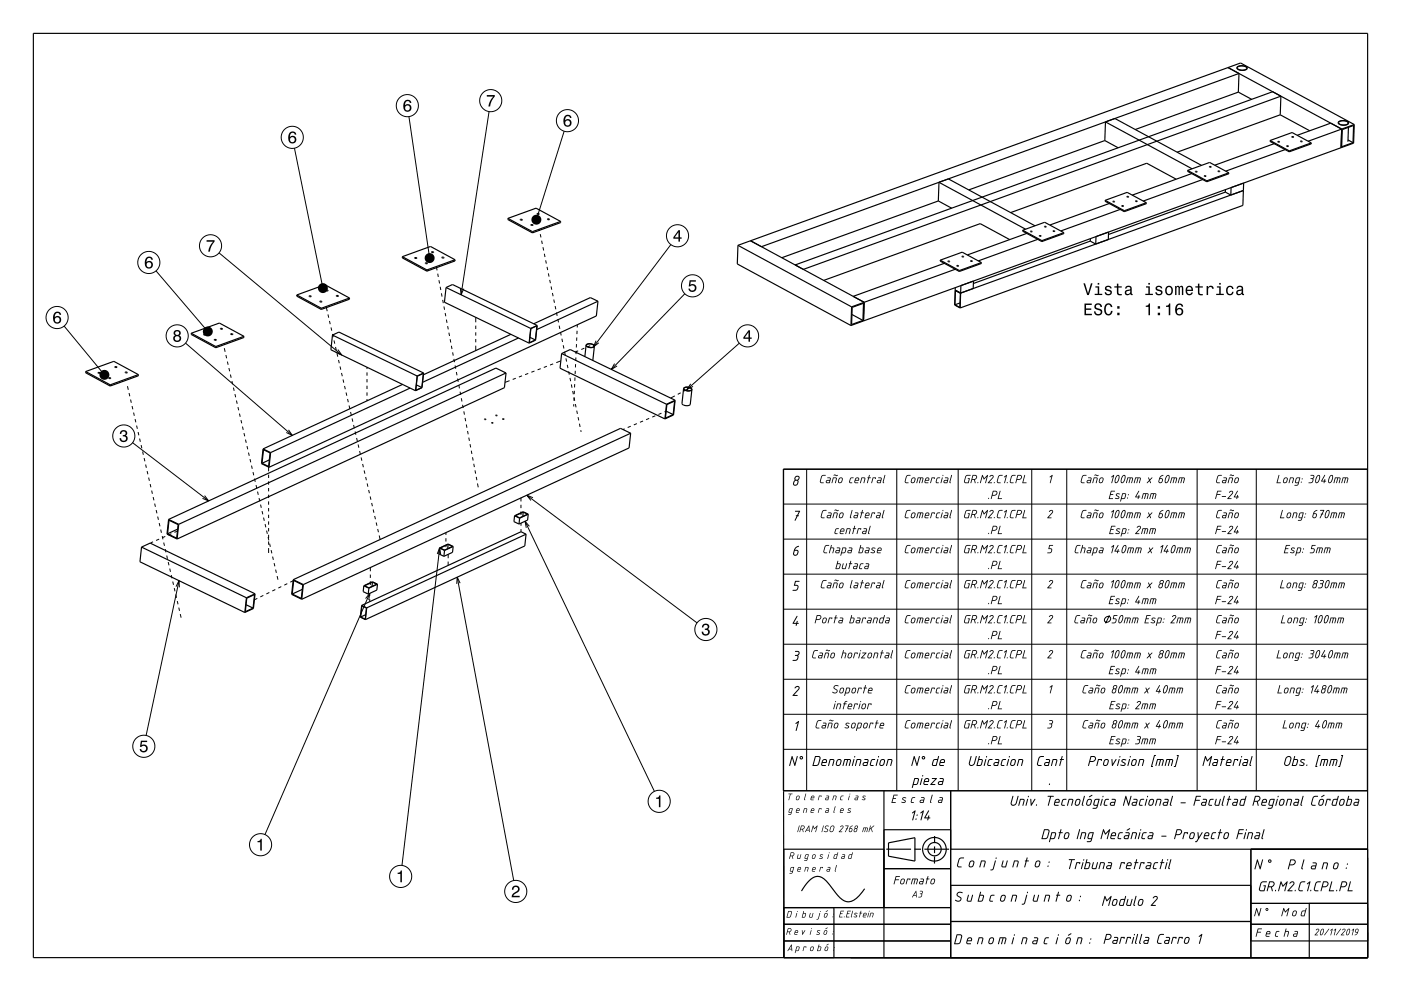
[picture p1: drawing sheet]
<svg xmlns="http://www.w3.org/2000/svg" width="420mm" height="297mm" viewBox="0 0 420 297" stroke-linecap="round" stroke-linejoin="round" font-family="sans-serif">
<g fill="none" stroke="#000" stroke-width=".35">
<path d="M10 10h400v277h-400zM331.4 36.5l2.8-1 26 14.1M331.4 36.5l26 14.1M331.4 36.5l-.2 5.6M368.1 20.2l34.1 18.5-.2 5.6M368.1 20.2l3.8-1.3 34.1 18.4M368.1 20.2l-143.1 52M370.9 20.1l1.2-.4a1.34 1.34 0 0 1 1.8 .8l-.4 .4-.9 .2a1.39 1.39 0 0 1-1.8-.8zM371 20.1l1.1-.4a1.15 1.15 0 0 1 1.7 .8l-.5 .4-.7 .1a1.16 1.16 0 0 1-1.7-.8zM371.2 27.6l4 2.2M371.2 27.6l-30.9 11.2M371.2 27.6l.2-5.6-143.1 51.9"/>
<path d="M381.5 27.5l-143.1 51.9M383.8 34.4l8.8 4.8M383.8 34.4l-30.9 11.2M383.8 34.4l.2-5.6-143.2 51.9M398.9 36.9l-10 3.7M401.3 36.5l1.1-.4a1.35 1.35 0 0 1 1.9 .9l-.5 .3-.8 .2a1.38 1.38 0 0 1-1.8-.8zM401.4 36.5l1.1-.3a1.13 1.13 0 0 1 1.6 .8l-1.2 .5a1.13 1.13 0 0 1-1.6-.8zM402.4 38.8l3.4-1.2-.2 5.1-3.4 1.3zM404.2 38.2l-.1 4.3M406 37.3l-13.8 5M406 37.3l-.2 5.6-3.8 1.4M281.5 54.6l2.8-1 26 14.1"/>
<path d="M281.5 54.6l26 14.1M281.5 54.6l-.2 5.6M331.2 42.1l-40.8 14.8M331.2 42.1l4 2.2M337.8 58.9l.5 .1zM352.6 53.7l-8.8-4.8-40.8 14.8M356 51.1v.3l5.8 3.1M356 51.1l5.8 3.1M356 51.1l6.6-2.4 5.8 3.1M357.3 52l-17.9 6.5M358.4 51.4l.5 .1zM360.5 53.8l-17.8 6.5"/>
<path d="M361 52.7l.5 .1zM361.8 54.2v.3M362.6 50h.5zM365.2 51.3l.5 .1zM367.3 57.6l1.7 .9M367.3 57.6l-35 12.7M367.4 56.8l-.1 .8M368.4 51.8v.3l-6.6 2.4M368.4 51.8l-6.6 2.4M369 58.5l.1-2.3 3.7-1.3-.2 6.7-84.8 30.7M369 58.5l3.8-1.4-84.8 30.7M380.8 42.1v.3l5.7 3.1"/>
<path d="M380.8 42.1l5.7 3.1M380.8 42.1l6.6-2.4 5.7 3.1M382 43.1l-17.8 6.4M383.1 42.4l.5 .1zM385.3 44.8l-17.8 6.5M385.8 43.8h.4zM386.5 45.2v.3M387.3 41l.5 .1zM389.9 42.3l.5 .1zM393.1 42.8v.3l-6.6 2.4M393.1 42.8l-6.6 2.4M402 44.3l-143.1 51.9"/>
<path d="M404.1 41.9l1.5 .8M120.6 76.9l8.5-3 7.3 3.9M120.6 76.9v.4l7.4 4M120.6 76.9l7.4 4M124.4 77.3l.5 .1zM127.5 78.8l.6 .1zM129.4 75.5l.6 .1zM132.5 77.1l.6 .1zM136.4 77.8v.4l-8.4 3.1M136.4 77.8l-8.4 3.1M152.3 65.4v.4l7.3 4M152.3 65.4l7.3 4"/>
<path d="M152.3 65.4l8.4-3 7.4 4M156 65.8l.6 .1zM159.2 67.4l.6 .1zM159.6 69.4v.4M161 64l.6 .1zM164.2 65.7h.5zM168.1 66.4l-.1 .3-8.4 3.1M168.1 66.4l-8.5 3M221.2 73.5l-.2 5.6 34.1 18.5M221.2 73.5l34.1 18.5M225 72.2l34.1 18.4-.2 5.6M225 72.2l-3.8 1.3"/>
<path d="M281.3 60.2l-46.9 17M281.3 60.2l4 2.2M281.9 78l6.6-2.4 5.7 3.1M281.9 78v.2l5.7 3.2M281.9 78l5.7 3.1M283.1 78.9l-27.3 9.9M284.2 78.3l.5 .1zM286.9 79.6l.5 .1zM288.4 76.8l.5 .1zM291 78.2l.5 .1zM294.2 78.7v.3l-6.6 2.4M294.2 78.7l-6.6 2.4"/>
<path d="M302.7 71.8l-8.8-4.8-47 17M306.6 69v.3l5.7 3.1M306.6 69l5.7 3.1M306.6 69l6.6-2.4 5.7 3.1M307.8 70l-17.8 6.4M308.9 69.3l.5 .1zM311.1 71.7l-17.8 6.5M311.6 70.6l.5 .1zM312.3 72.1v.3M313.1 67.9l.5 .1zM315.7 69.2l.5 .1zM318.9 69.7l-6.6 2.4"/>
<path d="M318.9 69.7v.3l-6.6 2.4M326.8 72.3l-35 12.7M326.9 71.5l-.1 .8M328.6 70.9l-.1 2.2-1.7-.8M331.3 60l6.6-2.3 5.8 3.1M331.3 60v.3l5.8 3.1M331.3 60l5.8 3.2M332.3 69.5v2.3M332.5 61l-17.8 6.4M333.6 60.4h.5zM335.8 62.8l-17.8 6.4M336.3 61.7l.5 .1z"/>
<path d="M337.1 63.2v.2M340.4 60.3h.5zM343.7 60.8l-.1 .2-6.5 2.4M343.7 60.8l-6.6 2.4M57.3 99.9v.3l7.4 4M57.3 99.9l7.4 4M57.3 99.9l8.5-3.1 7.3 4M66.1 98.5l.6 .1zM89 88.4v.4l7.3 3.9M89 88.4l7.3 4M89 88.4l8.4-3.1 7.4 4M92.7 88.7l.6 .1z"/>
<path d="M95.9 90.3l.6 .1zM96.3 92.4v.3M97.7 87l.6 .1zM100.9 88.6l.5 .1zM104.8 89.3v.4l-8.5 3M104.8 89.3l-8.5 3.1M128 80.9v.4M133.7 86.2l2-.9 25.3 12.2M133.7 86.2l-.5 4.4 25.4 12.2M133.7 86.2l25.4 12.2M159.1 98.4l-.5 4.4M159.2 98.5l1.8-.8-.5 4.2-1.8 .8z"/>
<path d="M161 97.5l-.4 4.4-2 .9M161 97.5l-1.9 .9M179.3 90.3l-2.3-1.1-17 7.8M179.3 90.3l-.5 4.4-98.1 45.3M179.3 90.3l-18.4 8.5M255.3 92l-.2 5.6M255.4 94.3l3.3 1.7M255.5 92.1l3.4-1.2-.2 5.1-3.4 1.3zM258.9 96.2l-3.8 1.4M286.3 86.9l1.7 .9M286.4 86.2l-.2 5.2 1.6 .9M286.4 80.7l-31.1 11.3"/>
<path d="M286.4 87.1l1.5 .8-.1 4.2-1.5-.8zM287.6 81.1v.3M287.8 90.8l-1.5 .5M288 87.8l3.8-1.3v-2.3l-3.7 1.4-.3 6.7M25.7 111.4v.3l7.3 4M25.7 111.4l7.3 3.9M25.7 111.4l8.4-3.1 7.4 4M29.4 111.7l.6 .1zM32.6 113.3l.6 .1zM33 115.3v.4M34.5 109.9l.5 .1zM37.6 111.6l.5 .1z"/>
<path d="M41.5 112.3v.3l-8.5 3.1M41.5 112.3l-8.5 3M61.1 100.2l.5 .1zM64.2 101.8l.6 .1zM64.7 103.9v.3M69.2 100.1l.6 .1zM73.1 100.8l-8.4 3.1M73.1 100.8v.4l-8.4 3M99.7 100.4l1.9-.9 25.4 12.3M99.7 100.4l-.5 4.4 25.4 12.3M99.7 100.4l25.4 12.3M120.7 115.2l-41.8 19.3"/>
<path d="M123 116.3l-41.9 19.3M124.8 115.4l1.7 .7M125.1 112.7l-.5 4.4M125.1 112.7l1.8-.8-.4 4.2M126.5 116.1l-1.9 .9M127 111.8l-.5 4.4-1.9 .9M127 111.8l-1.9 .9M151.7 111.8l-3-1.5-98.2 45.4M151.7 111.8l-.5 4.4-98.1 45.3M151.7 111.8l-98.1 45.3M153.2 100.2l-26.3 12.1M155.4 101.3l-28.7 13.3"/>
<path d="M158.9 101.1l1.6 .8M168.4 106l2.6-1.2 31.4 15.2M168.4 106l-.5 4.4 31.4 15.2M168.4 106l31.4 15.1M175.7 103.5l.4-.4 .9-.1a1.08 1.08 0 0 1 1.2 .7M175.7 103.5l.3 .4 .9 .3 .9-.1 .4-.4M175.7 103.5l-.4 3.4M175.9 103.3l1-.2 1.1 .4-.1 .5-.9 .1a.84 .84 0 0 1-1.2-.7zM178.2 103.7l-.5 4.3M202.4 120l-.5 4.4-2.6 1.2M202.4 120l-2.6 1.1M204.9 116.5l-.4 4.4 .4 .5 .8 .2 .8-.1 .4-.3 .5-4.5"/>
<path d="M204.9 116.5l.5-.4 .8-.1a1.08 1.08 0 0 1 1.2 .7M204.9 116.5l.4 .4 .8 .3 .9-.1 .4-.4M205.1 116.3l1.1-.2a.84 .84 0 0 1 1.1 .7l-1.1 .3a.84 .84 0 0 1-1.1-.7zM78.9 134.5l-.5 4.4 2.3 1.1M78.9 134.5l2.2 1.1M79 134.8l2 .9-.5 4.1-1.9-1zM80.7 137.8l-2.1 1M81.1 135.6l-.4 4.4M145.3 125.6l.3 .1zM147.4 126.7h.4zM148.6 124.5h.4zM150.7 125.5l.4 .1z"/>
<path d="M189.1 129.8l-3.1-1.4-98.1 45.3M189.1 129.8l-.5 4.4-98.1 45.4M189.1 129.8l-98.2 45.4M199.7 123.2l2.1 1M199.8 121.1l-.5 4.5M199.9 121.3l2.3-1.1-.4 4-2.3 1.1zM50.5 155.7l-.4 4.4 3 1.4M50.5 155.7l3.1 1.4M50.7 155.9l2.7 1.3-.4 4.1-2.8-1.3zM53.3 158.6l-3.1 1.4M53.6 157.1l-.5 4.4M154.3 154.6l-.2 1.7 1.5 .8"/>
<path d="M154.3 154.6l1.5 .7M154.5 154.6l2.4-1.1 1.3 .6-2.4 1.1zM155.8 155.3l-.2 1.8M156.9 153.5l-.2 1.3M158.4 154.1l-1.6-.7-2.5 1.2M158.4 154.1l-.2 1.8-2.6 1.2M158.4 154.1l-2.6 1.2M410 140.7h-175.1l.1 146.3v-32.5h30M42.4 164l2.6-1.2 31.5 15.2M42.4 164l-.4 4.4 31.4 15.2M42.4 164l31.5 15.2M73.9 179.2l-.5 4.4"/>
<path d="M74 179.3l2.3-1.1-.4 4-2.4 1.1zM76.5 178l-.5 4.4-2.6 1.2M76.5 178l-2.6 1.2M87.9 173.7l-.5 4.4 3.1 1.5M87.9 173.7l3 1.5M88 174l2.8 1.3-.5 4-2.7-1.3zM90.6 176.6l-3 1.4M90.9 175.2l-.4 4.4M109.1 175.5l-.2 1.8 1.5 .7M109.1 175.5l1.5 .8M109.3 175.6l2.4-1.1 1.3 .6-2.4 1.1zM110.6 176.3l-.2 1.7"/>
<path d="M111.7 174.5l-.2 1.2M113.2 175.1l-2.6 1.2M113.2 175.1l-1.6-.7-2.5 1.1M113.2 175.1l-.2 1.8-2.6 1.1M131.8 164.2l-.2 1.8 1.5 .7M131.8 164.2l1.5 .8M132 164.2l2.4-1.1 1.2 .7-2.3 1.1zM133.3 165l-.2 1.7M134.4 163.1l-.2 1.3M135.9 163.8l-1.6-.8-2.5 1.2M135.9 163.8l-.2 1.7-2.6 1.2M135.9 163.8l-2.6 1.2"/>
<path d="M157.7 160.1l-.4 3.5-47.7 22.1M157.7 160.1l-1.5-.7-47.8 22M157.7 160.1l-47.8 22.1M73.8 181.2l2.1 1M108.4 181.4l-.4 3.6 1.6 .7M108.4 181.4l1.5 .8M108.5 181.6l1.4 .6-.4 3.4-1.4-.7zM109.6 184.2l-1.5 .7M109.9 182.2l-.3 3.5M234.9 237h175.1M265 237v50M285 237v50"/>
<path d="M265 248.7h20M265.7 254.5h7.4M274.1 254.5h2M274.3 258.1l-7.9-1.5v-4l7.9-1.5v7M277.1 254.5h7.4M280.2 256.7l-.1 2.1M280.2 253.7v2M280.2 250.6v2.1M285 254.5h125M375 254.5v32.5M235 277h50M235 272h50"/>
<path d="M250 272v15M259.2 266.4a7.1 7.1 0 0 1-4.9 3.9 5 5 0 0 1-3.8-2.8l-.7-.8a9.5 9.5 0 0 0-4-4 4 4 0 0 0-4 2.1l-1.5 2.2M265 260.3h20M285 276.2h90M285 265.3h90M375 277h35M375 270.7h35M392.5 270.7v16.3M235 282h50M375 282h35"/>
<circle cx="280.1" cy="254.5" r="3.5"/>
<circle cx="280.2" cy="254.5" r="2"/>
</g>
<g fill="none" stroke="#000" stroke-width=".3">
<path d="M122.6 34.9l6.2 42.4M146.6 33.4l-8.4 54.9M169.1 39.3l-8.3 26.5M88.3 44.4l8.5 41.9M65.7 75.8l36.8 30.6M130.8 79.9l.2 1.1M161.7 68.7l.1 .5M162 70.2l.2 1M162.4 72.1l.2 1M162.8 74.1l.2 1M163.2 76l.2 1M163.6 78l.2 1"/>
<path d="M164 80l.2 .9M201.1 73.3l-23.2 30.7M19.2 97.7l12.1 14.6M46.8 81.2l15.5 18.1M97.8 92.2l.3 1.1M98.3 94.2l.2 1M98.8 96.2l.2 1M99.2 98.1l.3 1M131.2 82l.2 1M131.6 84l.2 1M132 85.9l.2 1M132.3 87.9l.2 1"/>
<path d="M132.7 89.9l.2 1M133.1 91.8l.2 1M133.5 93.8l.1 1M133.8 95.8l.2 1M134.2 97.7l.2 1M134.6 99.7l.2 1M138 86.4l.2 1.9 .8-1.8M142.6 95.1v1.5M142.6 97.6v1M142.6 99.6v1M164.4 81.9l.2 1M164.8 83.9l.2 1"/>
<path d="M165.2 85.8l.2 1M165.6 87.8l.2 1M166 89.8l.2 .9M166.4 91.7l.2 1M166.8 93.7l.2 1M167.2 95.6l.2 1M167.6 97.6l.2 1M168 99.6l.2 .9M173 99.1v1M173.1 97.4l-.1 .7M205.3 88l-22 22.7M38.2 115.7l.3 1.1"/>
<path d="M38.7 117.8l.2 1M39.1 119.7l.3 1M55.6 102.8l32 27.7M67.2 104.4l.3 1M67.7 106.4l.2 1M68.2 108.4l.2 .9M68.6 110.3l.2 1M69.1 112.3l.2 .9M69.5 114.2l.3 1M70 116.2l.2 .9M70.4 118.1l.3 1M99.7 100.1l.2 1"/>
<path d="M100.1 102l.3 1M100.6 104l.2 1M101 105.9l.3 1M101.3 104.8l1.2 1.6-1.9-.8M101.5 107.9l.2 1M101.9 109.8l.3 1M102.4 111.8l.2 .9M102.8 113.7l.3 1M103.3 115.7l.2 .9M103.7 117.6l.3 1M104.2 119.6l.2 .9M110 110.1v.5"/>
<path d="M110 111.6v1M110 113.6v1M110 115.6v1M110 117.6v1M110 119.6v.5M134.9 101.7l.2 .9M135.3 103.6l.2 1M135.7 105.6l.2 1M136.1 107.6l.1 .9M136.4 109.5l.2 1M136.8 111.5l.2 1M137.2 113.5l.2 .9"/>
<path d="M137.6 115.4l.1 1M137.9 117.4l.2 1M138.3 119.3l.2 1M142.6 101.6v1M142.6 103.6v1.5M152.8 114.1l-1.4 .5M154.6 113.4l-.9 .3M156.5 112.6l-.9 .4M158.4 111.9l-1 .4M160.2 111.2l-.9 .4M162.1 110.5l-.9 .3M164 109.8l-1 .3"/>
<path d="M165.8 109l-.9 .4M168.1 108.2l-1.3 .5M168.4 101.5l.2 1M168.9 103.5l.2 1M169.3 105.4l.2 1M169.7 107.4l.2 1M170.1 109.3l.2 1M170.5 111.3l.2 1M170.9 113.3l.2 .9M171.3 115.2l.2 1M171.7 117.2l.2 1M172.1 119.1l.2 1"/>
<path d="M172.1 119.1v1M172.2 117.1l-.1 1M172.3 115.1l-.1 1M172.4 113.1l-.1 1M172.5 111.1l-.1 1M172.6 109.1l-.1 1M172.6 107.1v1M172.7 105.1v1M172.8 103.1v1M172.9 101.1v1M173.3 105.1l-.8 .4M175.2 104.4l-.9 .3"/>
<path d="M176.9 103.6l-.8 .4M178.7 102.1l-.8 1.9 1.6-1.3M184.2 109l-.9 1.7 1.7-1M202.3 118.6l-1.2 .7M204.1 117.7l-.9 .5M206.2 116.6l-1.3 .6M207.1 115l-1.1 1.7 1.8-.9M221.6 102.9l-15.6 13.8M39.6 121.7l.2 1M39.8 132.7l22.8 17.4M40 123.6l.3 1M40.5 125.6l.2 1"/>
<path d="M40.9 127.5l.3 1M41.4 129.5l.2 1M41.9 131.4l.2 1M42.3 133.4l.2 1M42.8 135.3l.2 1M43.2 137.3l.2 1M43.7 139.2l.2 1M70.9 120l.2 1M71.3 122l.3 1M71.8 123.9l.2 1M72.2 125.9l.3 1M72.7 127.8l.2 1"/>
<path d="M73.1 129.8l.3 1M73.6 131.7l.2 1M74 133.7l.3 1M74.5 135.6l.2 1M74.9 137.6l.3 1M75.4 139.5l.2 1M80.5 139.8v1.5M86.5 128.8l1.1 1.7-1.8-.9M104.6 121.5l.3 1M105.1 123.5l.2 .9M105.5 125.4l.3 1M106 127.4l.2 .9"/>
<path d="M106.5 129.3l.2 1M106.9 131.3l.2 .9M107.4 133.2l.2 1M107.8 135.2l.2 .9M108.3 137.1l.2 1M108.7 139.1l.2 .9M138.7 121.3l.2 1M139 123.3l.2 1M139.4 125.2l.2 1M139.8 127.2l.2 1M140.2 129.2l.2 1M140.5 131.1l.2 1"/>
<path d="M140.9 133.1l.2 1M141.3 135.1l.2 1M141.7 137l.1 1M142 139l.2 1M172 121.1v.7M172.5 121.1l.2 1M172.9 123.1l.2 .9M173.3 125l.2 1M173.7 127l.2 1M174.1 128.9l.1 .5M187.3 128.5l-.5 .2M189.1 127.7l-.9 .4"/>
<path d="M190.9 127l-.9 .3M192.8 126.2l-.9 .4M194.6 125.4l-.9 .4M196.5 124.6l-1 .4M198.3 123.8l-.9 .4M199.7 123.2l-.5 .2M44.1 141.2l.2 .9M44.6 143.1l.2 1M45 145.1l.2 .9M45.5 147l.2 1M45.9 149l.2 .9M46.4 150.9l.2 1"/>
<path d="M46.8 152.9l.2 .9M47.3 154.8l.2 1M47.7 156.8l.2 .9M48.2 158.7l.2 1M51.4 160l-.9 .4M53 159.2l-.7 .4M61.3 148.5l1.3 1.6-1.9-.7M75.9 141.5l.2 1M76.3 143.4l.2 1M76.8 145.4l.2 .9M77.2 147.3l.2 1M77.7 149.3l.2 .9"/>
<path d="M78.1 151.2l.2 1M78.6 153.2l.2 .9M79 155.1l.2 1M79.5 157.1l.2 .9M79.9 159l.2 1M80.5 142.3v1M80.5 144.3v1M80.5 146.3v1M80.5 148.3v1M80.5 150.3v1M80.5 152.3v1M80.5 154.3v1"/>
<path d="M80.5 156.3v1M80.5 158.3v1M109.2 141l.2 1M109.6 142.9l.2 1M110.1 144.9l.2 1M110.5 146.8l.2 1M111 148.8l.2 1M111.4 150.7l.2 1M111.9 152.7l.2 1M112.3 154.6l.3 1M112.8 156.6l.2 1M113.2 158.5l.3 1"/>
<path d="M133.7 159.6v.7M142.4 141l.2 .9M142.8 142.9l.2 1M143.1 144.9l.3 1.1M156.2 149.2v1.1M156.2 151.3v1M156.2 153.3v1M156.2 156.8v.8M156.2 158.6v.8M157.4 156.2l38.8 81M157.9 148.4l51.1 38.3M158.7 157.7l-1.3-1.5 .4 2"/>
<path d="M159.8 149.2l-1.9-.8 1.3 1.6M234.8 140.6h175.1v96.4h-175.1zM234.8 151.1h175.1M241.8 140.6v96.4M268.8 140.6v96.4M287.2 140.6v96.4M309.3 140.6v96.4M319.8 140.6v96.4M358.9 140.6v96.4M376.6 140.6v96.4M45.9 162.4l-.8 .3M47.7 161.6l-.9 .4"/>
<path d="M48.6 160.7l.3 .9M49.1 162.6l.2 1M49.5 164.6l.3 .9M49.5 160.8l-.9 .4M50 166.5l.2 1M50.4 168.4l.3 1M50.9 170.4l.2 1M51.3 172.3l.3 1M51.8 174.3l.2 1M52.2 176.2l.3 1M52.7 178.2l.2 1M52.8 175.8l.9-1.8 .1 2"/>
<path d="M53.7 174l-9.9 46.4M77.1 179.3l-1 .5M78.9 178.4l-.9 .5M80.4 161l.2 .9M80.5 160.3v1M80.5 162.3v1M80.5 164.3v1.4M80.7 177.6l-.9 .4M80.8 162.9l.2 1M81.3 164.9l.2 .9M81.7 166.8l.3 1M82.2 168.8l.2 .9"/>
<path d="M82.5 176.7l-.9 .4M82.6 170.7l.3 1M83.1 172.7l.2 1M84.3 175.8l-.9 .4M86.1 174.9l-.9 .5M88 174l-1 .5M109.6 179.4l1.2-1.6-.3 2M110.8 178.6v-.8l-31.4 72.3M110.8 179.6v.7M111 170.1v1.1M111 172.2v1M111 174.2v1.1"/>
<path d="M113.7 160.5l.2 1.1M131.1 166l.7-1.8 .3 2M131.8 164.2l-11.3 95.2M133.7 161.3v1M133.7 163.3v.7M134.4 168.3l-.1 1.2M134.4 166.1v1.2M137.1 173l16.9 90.9M137.9 174.8l-.8-1.8-.2 2M234.8 161.6h175.1M234.8 172.1h175.1M53.1 180.1l.3 1"/>
<path d="M53.6 182.1l.2 1M54 184l.3 1.1M234.8 182.6h175.1M234.8 193.1h175.1M331.5 185a.87 .87 0 0 1 1.4 .1 .87 .87 0 0 1-.7 1.3 .77 .77 0 0 1-1.1-.3 .77 .77 0 0 1 .4-1.1zM332.6 184.4l-1.1 2.4M234.8 203.6h175.1M234.8 214.1h175.1M234.8 224.6h175.1"/>
<circle cx="122.1" cy="31.7" r="3.3"/>
<circle cx="147.1" cy="30.2" r="3.3"/>
<circle cx="170.1" cy="36.2" r="3.3"/>
<circle cx="87.6" cy="41.2" r="3.3"/>
<circle cx="44.6" cy="78.7" r="3.3"/>
<circle cx="63.1" cy="73.7" r="3.3"/>
<circle cx="203.1" cy="70.7" r="3.3"/>
<circle cx="17.1" cy="95.2" r="3.3"/>
<circle cx="207.6" cy="85.7" r="3.3"/>
<circle cx="53.1" cy="100.7" r="3.3"/>
<circle cx="224.1" cy="100.7" r="3.3"/>
<circle cx="37.1" cy="130.7" r="3.3"/>
<circle cx="211.6" cy="188.7" r="3.3"/>
<circle cx="43.1" cy="223.7" r="3.3"/>
<circle cx="78.1" cy="253.2" r="3.3"/>
<circle cx="197.6" cy="240.2" r="3.3"/>
<circle cx="120.1" cy="262.7" r="3.3"/>
<circle cx="154.6" cy="267.2" r="3.3"/>
</g>
<g fill="#000">
<path d="M121.4 30.2a2.4 2.4 0 0 0 .2 3.2 1.16 1.16 0 0 0 1.5-.3 1.16 1.16 0 0 0-.1-1.6 1.16 1.16 0 0 0-1.6 .1 1.03 1.03 0 0 1 .8-1.3l.5 .1 .2 .5h.4a1.11 1.11 0 0 0-.7-1 1.11 1.11 0 0 0-1.2 .3zM121.4 32.4a.75 .75 0 0 1 1.5 0 .75 .75 0 0 1-1.5 0z" fill-rule="evenodd"/>
<path d="M145.9 28.5h2.4v.4a5.3 5.3 0 0 0-1.4 3h-.5a5.2 5.2 0 0 1 1.5-3h-2z" fill-rule="evenodd"/>
<path d="M169.4 34.7a2.39 2.39 0 0 0 .2 3.2 1.16 1.16 0 0 0 1.5-.3 1.16 1.16 0 0 0-.1-1.6 1.16 1.16 0 0 0-1.6 .1 1.02 1.02 0 0 1 .8-1.3l.5 .1 .2 .5h.4a1.12 1.12 0 0 0-.7-1 1.12 1.12 0 0 0-1.2 .3zM169.4 36.9a.75 .75 0 0 1 1.5 0 .75 .75 0 0 1-1.5 0z" fill-rule="evenodd"/>
<path d="M86.9 39.7a2.4 2.4 0 0 0 .2 3.2 1.16 1.16 0 0 0 1.5-.3 1.16 1.16 0 0 0-.1-1.6 1.16 1.16 0 0 0-1.6 .1 1.03 1.03 0 0 1 .8-1.3l.5 .1 .2 .5h.4a1.12 1.12 0 0 0-.7-1 1.12 1.12 0 0 0-1.2 .3zM86.9 41.9a.75 .75 0 0 1 1.5 0 .75 .75 0 0 1-1.5 0z" fill-rule="evenodd"/>
<path d="M43.9 77.2a2.4 2.4 0 0 0 .2 3.2 1.16 1.16 0 0 0 1.5-.3 1.16 1.16 0 0 0-.1-1.6 1.16 1.16 0 0 0-1.6 .1 1.02 1.02 0 0 1 .8-1.3l.5 .1 .2 .5h.4a1.12 1.12 0 0 0-.7-1 1.12 1.12 0 0 0-1.2 .3zM43.9 79.4a.75 .75 0 0 1 1.5 0 .75 .75 0 0 1-1.5 0z" fill-rule="evenodd"/>
<path d="M61.9 72h2.4v.4a5.2 5.2 0 0 0-1.4 3h-.5a5.2 5.2 0 0 1 1.5-3h-2z" fill-rule="evenodd"/>
<path d="M203.4 69l-1.5 2.1v.4h1.5v.9h.4v-.9h.5v-.4h-.5v-2.1zM203.4 69.6v1.5h-1.1z" fill-rule="evenodd"/>
<path d="M16.4 93.7a2.4 2.4 0 0 0 .2 3.2 1.16 1.16 0 0 0 1.5-.3 1.16 1.16 0 0 0-.1-1.6 1.16 1.16 0 0 0-1.6 .1 1.02 1.02 0 0 1 .8-1.3l.5 .1 .2 .5h.4a1.12 1.12 0 0 0-.7-1 1.12 1.12 0 0 0-1.2 .3zM16.4 95.9a.75 .75 0 0 1 1.5 0 .75 .75 0 0 1-1.5 0z" fill-rule="evenodd"/>
<path d="M206.7 84h1.9v.4h-1.5l-.2 .9a1.21 1.21 0 0 1 1.8 .6 1.21 1.21 0 0 1-.8 1.7 1.21 1.21 0 0 1-1.5-1.1h.4a.8 .8 0 0 0 1.2 .4 .8 .8 0 0 0 .1-1.3 .8 .8 0 0 0-1.2 .2h-.4z" fill-rule="evenodd"/>
<path d="M325.1 91v3.5h2.2v-.5h-1.7v-1.1h1.5v-.5h-1.5v-1h1.7v-.4zM328.4 91.2a.96 .96 0 0 0-.3 1 .96 .96 0 0 0 .9 .7l.4 .1a.64 .64 0 0 1 .5 .9 .64 .64 0 0 1-1 .2l-.5-.8h-.4a1.21 1.21 0 0 0 1.4 1.3 1.21 1.21 0 0 0 .8-1.8l-1.2-.4a.62 .62 0 0 1-.2-1.1 .62 .62 0 0 1 1 .4l.1 .3h.5a1.19 1.19 0 0 0-.8-1.1 1.19 1.19 0 0 0-1.2 .3zM331.4 91.4a2.03 2.03 0 0 0 .9 3.2 1.32 1.32 0 0 0 1.2-1.4h-.4a.82 .82 0 0 1-1.1 .9 1.83 1.83 0 0 1 .3-2.8l.4 .2 .3 .5h.5a1.19 1.19 0 0 0-.8-1.1 1.19 1.19 0 0 0-1.3 .5zM334.9 93.7v.8h.7v-.8zM334.9 91.8v.7h.7v-.7z" fill-rule="evenodd"/>
<path d="M324.8 84.9l1.1 3.5h.5l1.1-3.5h-.4l-.9 3-.9-3zM328.4 85.8v.4h.7v1.8h-.9v.4h2.2v-.4h-.9v-2.2zM329.1 84.8v.5h.4v-.5zM331.5 85.8l-.2 .3a.96 .96 0 0 0 1.2 1.2l.3 .1a.6 .6 0 0 1-.5 .8 .6 .6 0 0 1-.7-.6h-.4a1.03 1.03 0 0 0 1.3 1 1.03 1.03 0 0 0 .6-1.5l-1.3-.5a.54 .54 0 0 1 .4-.7 .54 .54 0 0 1 .6 .5h.5a1.09 1.09 0 0 0-1.8-.6zM334.8 85v.8h-.7v.4h.7l.1 1.8a1.05 1.05 0 0 0 1.4 .5v-.4a.68 .68 0 0 1-1-.3v-1.6h1v-.4h-1v-.8zM337.6 85.9l-.3 .6h.4a.55 .55 0 0 1 .7-.5 .55 .55 0 0 1 .3 .7l-.2 .1a.91 .91 0 0 0-1.2 .5 .91 .91 0 0 0 .7 1.2l.9-.4 .1 .3h.5v-.3l-.2-.1v-1.6a1.02 1.02 0 0 0-.7-.8 1.02 1.02 0 0 0-1 .3zM337.7 87.4l1.1-.4a.77 .77 0 0 1-.2 .9 .77 .77 0 0 1-.9 .1zM343.6 85.8v.4h.7v1.8h-.9v.4h2.2v-.4h-.9v-2.2zM344.3 84.8v.5h.4v-.5zM346.7 85.8l-.2 .3a.96 .96 0 0 0 1.2 1.2l.3 .1a.6 .6 0 0 1-.5 .8 .6 .6 0 0 1-.7-.6h-.4a1.03 1.03 0 0 0 1.2 1 1.03 1.03 0 0 0 .7-1.5l-1.3-.5a.54 .54 0 0 1 .4-.7 .54 .54 0 0 1 .6 .5h.4a1.09 1.09 0 0 0-1.7-.6zM349.6 86a1.45 1.45 0 0 0-.2 1.7 1.45 1.45 0 0 0 1.6 .7 1.45 1.45 0 0 0 .6-1.8 1.45 1.45 0 0 0-1.6-.9zM349.9 86.3a.67 .67 0 0 1 .7-.3 .67 .67 0 0 1 .5 .6 .93 .93 0 0 1 .1 1.1 .93 .93 0 0 1-1 .4 1.36 1.36 0 0 1-.3-1.8zM352.3 85.7v2.7h.4v-2.1l.2-.3h.3l.1 .3v2.1h.4v-2.1l.4-.3 .2 .5v1.9h.4v-1.8a.69 .69 0 0 0-.5-1l-.5 .4-.5-.4-.5 .4v-.3zM355.7 86a1.45 1.45 0 0 0-.2 1.6 1.45 1.45 0 0 0 1.4 .9l.7-.9h-.4l-.6 .5a.76 .76 0 0 1-.7-.9h1.8a1.16 1.16 0 0 0-.5-1.4 1.16 1.16 0 0 0-1.5 .2zM356.1 86.2l.2-.1a.67 .67 0 0 1 .7 .1 .67 .67 0 0 1 .2 .6h-1.3zM359.1 85v.8h-.7v.4h.7l.1 1.8a1.05 1.05 0 0 0 1.4 .5v-.4a.68 .68 0 0 1-1-.3v-1.6h1v-.4h-1v-.8zM361.7 85.7v2.7h.5v-1.5a.67 .67 0 0 1 .3-.8 .67 .67 0 0 1 .9 .2v.3h.4a.89 .89 0 0 0-.6-1 .89 .89 0 0 0-1.1 .6v-.5zM364.8 85.8v.4h.7v1.8h-.9v.4h2.3v-.4h-.9v-2.2zM365.5 84.8v.5h.5v-.5zM367.9 86a1.45 1.45 0 0 0-.3 1.7 1.45 1.45 0 0 0 1.5 .7l.6-.5 .1-.4h-.4l-.4 .6a1.02 1.02 0 0 1-1-1 1.02 1.02 0 0 1 1-1l.4 .5h.4a1.09 1.09 0 0 0-.8-1 1.09 1.09 0 0 0-1.1 .4zM371 85.9l-.3 .6h.4a.55 .55 0 0 1 .7-.5 .55 .55 0 0 1 .3 .7l-.2 .1a.91 .91 0 0 0-1.3 .5 .91 .91 0 0 0 .8 1.2l.9-.4 .1 .3h.5v-.3l-.2-.1v-1.6a1.02 1.02 0 0 0-1.7-.5zM371.1 87.4l1.1-.4a.77 .77 0 0 1-.2 .9 .77 .77 0 0 1-.9 .1z" fill-rule="evenodd"/>
<path d="M343.5 91.6v.4h.8v2.5h.5v-3.6h-.4a.77 .77 0 0 1-.9 .7zM347.1 93.7v.8h.7v-.8zM347.1 91.8v.7h.7v-.7zM349.6 91.6v.4h.8v2.5h.4v-3.6h-.3a.77 .77 0 0 1-.9 .7zM352.8 91.2a2.4 2.4 0 0 0 .2 3.3 1.16 1.16 0 0 0 1.5-.4 1.16 1.16 0 0 0-.2-1.5 1.16 1.16 0 0 0-1.5 0 1.03 1.03 0 0 1 .8-1.2l.5 .1 .1 .4h.5a1.12 1.12 0 0 0-.7-.9 1.12 1.12 0 0 0-1.2 .2zM352.8 93.4a.75 .75 0 0 1 1.5 0 .75 .75 0 0 1-1.5 0z" fill-rule="evenodd"/>
<path d="M52.3 99.1l-.2 .3a.8 .8 0 0 0 .4 1.1 1.09 1.09 0 0 0-.2 1.6 1.09 1.09 0 0 0 1.6 0 1.09 1.09 0 0 0-.2-1.6 .95 .95 0 0 0 .3-1.3 .95 .95 0 0 0-1.3-.2zM52.4 101.4a.71 .71 0 0 1 1.4 0 .71 .71 0 0 1-1.4 0zM52.5 99.9a.6 .6 0 0 1 1.2 0 .6 .6 0 0 1-1.2 0z" fill-rule="evenodd"/>
<path d="M224.4 99l-1.5 2.1v.4h1.5v.9h.4v-.9h.5v-.4h-.5v-2.1zM224.4 99.6v1.5h-1.1z" fill-rule="evenodd"/>
<path d="M36.2 129.2a1.01 1.01 0 0 1 1.5-.2 1.01 1.01 0 0 1 0 1.5 1.12 1.12 0 0 1 .4 1.6 1.12 1.12 0 0 1-1.6 .3l-.6-.6-.1-.5h.5a.72 .72 0 0 0 .7 .9 .72 .72 0 0 0 .7-.8 .72 .72 0 0 0-.9-.6v-.4a.62 .62 0 0 0 .8-.4 .62 .62 0 0 0-.4-.8 .62 .62 0 0 0-.8 .5v.3h-.5z" fill-rule="evenodd"/>
<path d="M238.3 153.1l1.6 .1-.6 1.2 .2 .3h-.4l-.7 1.4-.2-.2 .6-1.2-.2-.2 .3-.1 .6-1h-1.1z" fill-rule="evenodd"/>
<path d="M238.4 142.8l1-.2 .3 .6-.4 .8 .1 .4-.2 .8-.9 .4-.4-.2-.2-.5 .6-1-.2-.5zM238.3 144.2l-.3 .7a.48 .48 0 0 0 .6 .4 .48 .48 0 0 0 .4-.5l.1-.4a.42 .42 0 0 0-.3-.4 .42 .42 0 0 0-.5 .2zM238.4 143.3a.5 .5 0 0 0 1 0 .5 .5 0 0 0-1 0z" fill-rule="evenodd"/>
<path d="M246.3 142.5l.5-.2 .7 .1-.8 .2-.3 .3-.4 1.5 .9 .2v.2h-.8l-.3-.4zM248 143.1h.8l.3 .2-.4 1.5h-.8l-.3-.3 .2-.6 .9-.1 .1-.4-.7-.1zM247.9 144.1v.4l.6 .1 .2-.5zM249.7 143.1h.8l.3 .2-.3 1.5-.2-.1 .3-1.2-.2-.2h-.5l-.4 1.5-.2-.1zM249.9 142.4l.4-.2 .9 .2-.4 .3-.5-.3-.3 .2zM251.6 143.3l.6-.2 .4 .3-.1 1-.4 .4h-.6l-.3-.3zM251.7 143.5l-.2 .9 .3 .2 .4-.3 .2-.8-.2-.2zM254.9 143.2h1l-.9 .4-.2 .9 .6 .1v.2h-.5l-.3-.3zM256.7 143.5l-.2 .3h.8l-.1-.4zM256.5 143.3l.7-.2 .3 .2v.8h-1.1v.2l.1 .3h.8v.2h-.9l-.3-.2zM258.3 143.1h.8l.3 .2-.4 1.5-.1-.1 .3-1.2-.2-.2h-.5l-.4 1.5h-.3zM260.5 142.4h.3l-.2 .7 .5 .1-.6 .1-.5 1.5 .3-1.5-.2-.2h.2zM261.6 143.1l1 .1-.1 .4-.2-.3h-.5l-.5 1.5zM263.3 143.1h.8l.2 .2-.4 1.5h-.8l-.2-.3 .2-.6 .9-.1 .1-.4-.7-.1zM263.2 144.2v.3l.6 .1 .1-.5zM265.2 142.4l.2 .1-.5 2 .2 .2-.2 .1-.3-.3z" fill-rule="evenodd"/>
<path d="M246.6 153l.5-.2 .7 .1-.9 .2-.2 .3-.4 1.5 .8 .2v.2h-.7l-.3-.4zM248.3 153.6h.7l.3 .2-.4 1.5h-.8l-.2-.2 .1-.7 1-.1v-.4l-.7-.1zM248.2 154.7l-.1 .3 .7 .1 .1-.5zM250 153.6h.9l.2 .2-.3 1.5-.2-.1 .3-1.2-.2-.2h-.5l-.4 1.4h-.3zM250.2 152.9l.4-.2 .8 .3-.4 .2-.4-.3-.4 .2zM251.9 153.7l.7-.1 .3 .3-.2 1-.4 .4h-.6l-.2-.3zM252 154l-.3 .9 .4 .2 .4-.3 .2-.8-.3-.2zM255.4 152.9l.2 .1-.5 2.3-.3-.3zM256.3 153.6h.7l.3 .2-.3 1.5h-.8l-.3-.2 .2-.7 .9-.1 .1-.4-.8-.1zM256.2 154.7v.3l.6 .1 .2-.5zM258.5 152.9h.2l-.2 .7 .5 .1-.5 .1-.6 1.5 .3-1.5-.2-.1 .3-.1zM259.8 154l-.2 .3h.8l-.1-.4zM259.6 153.8l.7-.2 .4 .3-.1 .7h-1.1v.2l.1 .3h.7v.2h-.8l-.3-.2zM261.4 153.6l1 .1-.2 .4-.1-.3h-.5l-.6 1.5zM263.1 153.6h.7l.3 .2-.4 1.5h-.8l-.3-.2 .2-.7 1-.1v-.4l-.7-.1zM262.9 154.7v.3l.7 .1 .1-.5zM264.9 152.9l.3 .1-.5 2.3-.3-.3z" fill-rule="evenodd"/>
<path d="M271.8 142.5l.4-.2 .8 .1-.9 .2-.3 .3-.3 1.5 .8 .2v.2h-.7l-.4-.4zM273.4 143.3l.6-.2 .5 .3-.2 1-.4 .4h-.5l-.3-.3zM273.6 143.5l-.3 .9 .4 .2 .3-.3 .2-.8-.2-.2zM275.2 143.1l1.6 .1-.3 1.6-.2-.1 .3-1.2-.2-.2h-.3l-.5 1.5 .3-1.5h-.6l-.4 1.5h-.2zM277.7 143.5l-.2 .3h.8v-.4zM277.5 143.3l.7-.2 .4 .2-.1 .8h-1l-.1 .3 .1 .2h.8v.2h-.9l-.2-.2zM279.3 143.1l1 .1-.2 .4-.1-.3h-.5l-.5 1.5zM280.9 143.2h.9l-.8 .4-.2 .9 .6 .1v.2h-.6l-.3-.3zM282.4 143.1l.2 .1-.5 1.6zM282.5 142.5a.2 .2 0 0 1 .4 0 .2 .2 0 0 1-.4 0zM283.3 143.1h.7l.3 .2-.4 1.5h-.8l-.3-.3 .3-.6 .9-.1 .1-.4-.8-.1zM283.2 144.2v.3l.6 .1 .1-.5zM285.2 142.4l.2 .1-.5 2 .2 .2-.2 .1-.3-.3z" fill-rule="evenodd"/>
<path d="M271.8 153l.4-.2 .8 .1-.9 .2-.3 .3-.3 1.5 .8 .2v.2h-.7l-.4-.4zM273.4 153.8l.7-.2 .4 .3-.3 1-.4 .4h-.4l-.3-.3zM273.6 154l-.3 .9 .4 .2 .3-.3 .2-.8-.2-.2zM275.2 153.6l1.6 .1-.3 1.6-.2-.1 .3-1.2-.2-.2h-.3l-.5 1.5-.1-.1 .4-1.4h-.6l-.3 1.4-.3 .1zM277.7 154l-.2 .3h.8v-.4zM277.5 153.8l.7-.2 .4 .3-.1 .7h-1l-.1 .2 .1 .3h.8v.2h-.8l-.3-.2zM279.3 153.6l1 .1-.2 .4-.1-.3h-.5l-.5 1.5zM280.9 153.7h.9l-.8 .4-.2 .9 .6 .1v.2h-.6l-.3-.3zM282.4 153.6l.2 .1-.5 1.6zM282.5 153a.2 .2 0 0 1 .4 0 .2 .2 0 0 1-.4 0zM283.3 153.6h.7l.3 .2-.3 1.5h-.8l-.3-.2 .2-.7 .9-.1 .1-.4-.8-.1zM283.2 154.7l-.1 .3 .7 .1 .1-.5zM285.2 152.9l.2 .1-.5 2.3-.3-.3z" fill-rule="evenodd"/>
<path d="M289.5 142.6l.5-.3 1 .1-.1 .2h-1l-.3 .3-.4 1.4 .2 .2 .8 .1 .3-1-.4-.2h.6l-.4 1.4h-1l-.3-.4zM291.6 142.4l.9-.1 .4 .5-.1 .6-.5 .4 .1 1-.4-1h-.6l-.2 1-.3-.1zM291.8 142.6l-.3 1 .9-.2 .3-.3-.1-.4zM293 144.7a.16 .16 0 0 1 .3 0 .16 .16 0 0 1-.3 0zM294.4 142.4h.2l.4 .9 1.2-.9-.7 2.4-.2-.1 .5-1.8-.8 .8-.5-.9-.5 1.9h-.2zM296.8 142.6l.7-.3 .4 .4-.2 .5-1.2 1.4 .9 .1-1.2 .1-.1-.2 1.5-1.7-.3-.3-.6 .3zM297.9 144.7a.2 .2 0 0 1 .4 0 .2 .2 0 0 1-.4 0zM299.4 142.5l.5-.2 .7 .1-.9 .2-.3 .3-.3 1.5 .8 .2v.2h-.7l-.4-.4zM301 142.9l.9-.5-.7 2.4-.2-.1 .5-1.9-.4 .3zM301.8 144.7a.16 .16 0 0 1 .3 0 .16 .16 0 0 1-.3 0zM303.3 142.5l.4-.2 .8 .1-.9 .2-.3 .3-.3 1.5 .8 .2v.2h-.7l-.4-.4zM305 142.4h1l.4 .6-.5 .7-1 .1-.4 1zM305.2 142.6l-.2 1 .8-.2 .3-.6zM307.1 142.4l.2 .1-.5 2.1h.9v.1l-1.2 .1z" fill-rule="evenodd"/>
<path d="M289.5 153l.5-.2 1 .1-1.1 .2-.3 .3-.4 1.4 .2 .3h.8l.3-1-.4-.2h.6l-.4 1.4h-.9l-.4-.4zM291.6 152.9h.9l.4 .4-.1 .6-.5 .4 .1 1-.4-1h-.6l-.2 1-.3-.1zM291.8 153.1l-.3 1 .8-.1 .3-.4v-.3zM293 155.2a.16 .16 0 0 1 .3 0 .16 .16 0 0 1-.3 0zM294.4 152.9h.2l.4 .9 1.2-.9-.7 2.4-.2-.1 .5-1.8-.8 .8-.5-.9-.5 1.9-.2 .1zM296.8 153.1l.7-.3 .4 .4-.2 .5-1.2 1.4 .9 .1-1.2 .1-.1-.2 1.5-1.7-.3-.3-.6 .3zM297.9 155.2a.2 .2 0 0 1 .4 0 .2 .2 0 0 1-.4 0zM299.4 153l.5-.2 .7 .1-.9 .2-.3 .3-.3 1.5 .8 .2v.2h-.7l-.4-.4zM301 153.4l.9-.5-.7 2.4-.2-.1 .5-1.9-.4 .3zM301.8 155.2a.16 .16 0 0 1 .3 0 .16 .16 0 0 1-.3 0zM303.3 153l.4-.2 .8 .1-.9 .2-.3 .3-.3 1.5 .8 .2v.2h-.7l-.4-.4zM305 152.9h1l.4 .7-.6 .6-.9 .1-.4 1zM305.2 153.1l-.2 1 .8-.1 .3-.4v-.3zM307.1 152.9l.2 .1-.5 2.1h.9v.1l-1.2 .1z" fill-rule="evenodd"/>
<path d="M296.3 149.4a.16 .16 0 0 1 .3 0 .16 .16 0 0 1-.3 0zM297.7 147.1h1l.3 .7-.5 .7-1 .1-.4 1zM297.8 147.3l-.2 1 .8-.1 .3-.3v-.4zM299.7 147.1l.2 .1-.5 2.1 1 .2-1.2 .1z" fill-rule="evenodd"/>
<path d="M296.3 159.9a.16 .16 0 0 1 .3 0 .16 .16 0 0 1-.3 0zM297.7 157.6h1l.3 .7-.5 .6-1 .2-.4 1zM297.8 157.8l-.2 1 .9-.1 .2-.7zM299.7 157.6l.2 .1-.5 2.1h.9l.1 .2-1.2 .1z" fill-rule="evenodd"/>
<path d="M314.6 153.1l.8-.2 .3 .6-1.3 1.6h.7l.1 .2h-1.2v-.2l1.5-1.7-.3-.3-.7 .3z" fill-rule="evenodd"/>
<path d="M314.7 142.9l.9-.5-.8 2.4-.1-.1 .5-1.9-.4 .3z" fill-rule="evenodd"/>
<path d="M324.5 142.5l.5-.2 .7 .1-.8 .2-.3 .3-.4 1.5 .9 .2-.1 .2h-.7l-.3-.4zM326.2 143.1h.8l.2 .2-.3 1.5h-.9l-.2-.3 .2-.6 .9-.1 .1-.4-.8-.1zM326.1 144.2v.3l.6 .1 .2-.5zM327.9 143.1h.8l.3 .2-.3 1.5-.2-.1 .3-1.2-.2-.2h-.5l-.4 1.5h-.2zM328.1 142.4l.4-.2 .9 .3-.5 .2-.4-.3-.4 .2zM329.8 143.3l.6-.2 .4 .3-.1 .9-.4 .5h-.6l-.3-.3zM329.9 143.5l-.2 .9 .3 .2 .4-.3 .2-.8-.2-.2zM333.1 142.9l.9-.5-.7 2.4-.1-.1 .5-1.9-.4 .3zM335 142.7l-.6 1.3a.37 .37 0 0 0 .3 .6 .37 .37 0 0 0 .4-.5l.3-1a.3 .3 0 0 0 0-.4 .3 .3 0 0 0-.4 0zM334.7 142.6a.57 .57 0 0 1 .9-.1 .57 .57 0 0 1 0 .8 1.21 1.21 0 0 1-1.3 1.4l-.1-1zM336.7 142.7l-.5 1.3a.37 .37 0 0 0 .3 .6 .37 .37 0 0 0 .4-.5l.3-1a.3 .3 0 0 0 0-.4 .3 .3 0 0 0-.5 0zM336.5 142.6a.57 .57 0 0 1 .9-.1 .57 .57 0 0 1 0 .8 1.2 1.2 0 0 1-1.3 1.4l-.1-1zM338 143.1l1.6 .1-.3 1.6-.2-.1 .3-1.2-.2-.2h-.2l-.5 1.5 .2-1.5h-.5l-.4 1.5h-.2zM340.3 143.1l1.6 .1-.2 1.6-.3-.1 .4-1.2-.2-.2h-.3l-.5 1.5 .2-1.5h-.5l-.4 1.5h-.2zM344.2 143.1l.5 .6 .8-.6-.7 .9 .2 .8-.4-.6-.8 .6 .7-.9zM347.7 143.6l-.2 .8 .5 .1 .4-.8zM347.8 142.7l1-.3-1 .8v.1l.7 .1 .2 .4-.3 .8-.6 .2-.5-.5zM349.9 142.7l-.5 1.3a.37 .37 0 0 0 .3 .6 .37 .37 0 0 0 .4-.5l.3-1a.3 .3 0 0 0 0-.4 .3 .3 0 0 0-.5 0zM349.7 142.6a.57 .57 0 0 1 .9-.1 .57 .57 0 0 1 0 .8 1.2 1.2 0 0 1-1.3 1.4l-.1-1zM351.2 143.1l1.6 .1-.3 1.6-.2-.1 .3-1.2-.2-.2h-.2l-.5 1.5 .2-1.5h-.5l-.4 1.5h-.2zM353.5 143.1l1.6 .1-.2 1.6-.2-.1 .3-1.2-.2-.2h-.3l-.5 1.5 .2-1.5h-.5l-.4 1.5h-.2z" fill-rule="evenodd"/>
<path d="M324.5 153l.5-.2 .7 .1-.8 .2-.3 .3-.4 1.5 .9 .2-.1 .2h-.7l-.3-.4zM326.2 153.6h.7l.3 .2-.3 1.5h-.8l-.3-.2 .2-.7 .9-.1 .1-.4-.8-.1zM326.1 154.7v.3l.6 .1 .2-.5zM327.9 153.6h.9l.2 .2-.3 1.5-.2-.1 .3-1.2-.1-.2h-.6l-.4 1.4-.2 .1zM328.1 152.9l.4-.2 .9 .3-.5 .2-.4-.3-.4 .2zM329.8 153.8l.6-.2 .4 .3-.1 1-.5 .4h-.5l-.3-.3zM329.9 154l-.2 .9 .3 .2 .4-.3 .2-.8-.2-.2zM333.1 153.4l.9-.5-.7 2.4-.1-.1 .5-1.9-.4 .3zM335 153.2l-.6 1.3a.37 .37 0 0 0 .3 .6 .37 .37 0 0 0 .4-.5l.3-1a.3 .3 0 0 0 0-.4 .3 .3 0 0 0-.4 0zM334.7 153a.57 .57 0 0 1 .9 0 .57 .57 0 0 1 0 .8 1.2 1.2 0 0 1-1.3 1.4l-.1-1zM336.8 153.2l-.6 1.3a.37 .37 0 0 0 .3 .6 .37 .37 0 0 0 .4-.5l.3-1a.3 .3 0 0 0 0-.4 .3 .3 0 0 0-.4 0zM336.5 153a.57 .57 0 0 1 .9 0 .57 .57 0 0 1 0 .8 1.2 1.2 0 0 1-1.3 1.4l-.1-1zM338 153.6l1.6 .1-.3 1.6-.2-.1 .3-1.2-.1-.2h-.3l-.5 1.5-.2-.1 .4-1.4h-.5l-.4 1.4-.2 .1zM340.3 153.6l1.6 .1-.2 1.6-.3-.1 .4-1.2-.2-.2h-.3l-.5 1.5-.1-.1 .3-1.4h-.5l-.4 1.4-.2 .1zM344.2 153.6l.5 .6 .7-.6-.6 .9 .2 .8-.4-.6-.8 .6 .7-.9zM347.7 154.1l-.2 .8 .5 .1 .4-.8zM347.8 153.3l1-.4-1 .8v.1l.7 .2 .2 .3-.3 .8-.6 .2-.5-.5zM350 153.2l-.6 1.3a.37 .37 0 0 0 .3 .6 .37 .37 0 0 0 .4-.5l.3-1a.3 .3 0 0 0 0-.4 .3 .3 0 0 0-.4 0zM349.7 153a.57 .57 0 0 1 .9 0 .57 .57 0 0 1 0 .8 1.2 1.2 0 0 1-1.3 1.4l-.1-1zM351.2 153.6l1.6 .1-.3 1.6-.2-.1 .3-1.2-.1-.2h-.3l-.5 1.5-.2-.1 .4-1.4h-.5l-.4 1.4-.2 .1zM353.5 153.6l1.6 .1-.2 1.6-.2-.1 .3-1.2-.2-.2h-.3l-.5 1.5-.1-.1 .3-1.4h-.5l-.4 1.4-.2 .1z" fill-rule="evenodd"/>
<path d="M333 147.1l1.3 .1-1.1 .1-.2 .8 .7 .1-.8 .1-.2 1h.9v.2l-1.1 .1zM334.6 148l.5-.2 .6 .2-.1 .2-.6-.1-.2 .1 .8 .7-.3 .6-1.1-.1 .1-.2 .8 .1 .2-.2-.7-.6zM336.5 147.9l.9-.1 .2 .5-.4 1.1-1 .2-.3 .7zM336.6 148.1l-.3 1.2h.7l.1-.2 .2-1zM337.9 149.3a.16 .16 0 0 1 .3 0 .16 .16 0 0 1-.3 0zM338.1 148.3a.2 .2 0 0 1 .4 0 .2 .2 0 0 1-.4 0zM341.3 147.1l.2 .1-.9 1.6h.6l.3-.5v.5l.3 .2-.4 .1-.2 .5v-.5l-.9-.2zM342.7 147.9l1.6 .1-.3 1.6-.2-.1 .3-1.3-.2-.1h-.3l-.5 1.5-.1-.2 .4-1.3h-.5l-.4 1.4h-.2zM345 147.9l1.6 .1-.3 1.5h-.2l.3-1.2-.1-.2h-.3l-.5 1.5-.2-.2 .4-1.3h-.5l-.4 1.4h-.2z" fill-rule="evenodd"/>
<path d="M333.1 157.6h1.3l-.1 .2h-1l-.2 .8 .8 .1-.8 .1-.3 1h.9v.3l-1.2-.1zM334.7 158.5l.5-.2 .6 .2v.2l-.7-.1-.2 .2 .8 .6-.3 .6-1-.1 .1-.2 .7 .1 .2-.2-.7-.6zM336.6 158.4h.9l.2 .4-.3 1.1-1 .2-.4 .7zM336.8 158.6l-.4 1.2h.6l.3-.2 .2-1zM338 159.8a.16 .16 0 0 1 .3 0 .16 .16 0 0 1-.3 0zM338.3 158.8a.16 .16 0 0 1 .3 0 .16 .16 0 0 1-.3 0zM340.9 157.8l.8-.2 .3 .6-1.3 1.6h.8v.2l-1.1 .1-.1-.2 1.5-1.7v-.3l-.3-.1-.6 .4zM342.5 158.3l1.6 .2-.2 1.5h-.3l.4-1.2-.2-.2h-.3l-.5 1.5-.1-.2 .3-1.3h-.5l-.4 1.4h-.2zM344.9 158.3l1.6 .2-.3 1.5h-.2l.3-1.3-.2-.1h-.3l-.5 1.5-.1-.2 .4-1.3h-.6l-.3 1.4h-.3z" fill-rule="evenodd"/>
<path d="M364.9 147.1l1.3 .1-1.1 .1-.2 .8h.9l.1 .1-1.1 .1-.4 1.3zM366.3 148.7l1.3 .1-1.2 .1zM368.6 147.4l.7-.3 .4 .4-.1 .5-1.3 1.3h.8v.3l-1.2-.1 1.5-1.9-.3-.3-.6 .4zM370.9 147.1l.2 .1-.9 1.6h.6l.3-.5v.5l.3 .1-.4 .2-.3 .5v-.5l-.8-.2z" fill-rule="evenodd"/>
<path d="M364.9 157.6l1.3 .1-1.1 .1-.2 .8 1 .1-1.1 .1-.4 1.3zM366.3 159.2l1.3 .1-1.2 .1zM368.6 157.9l.7-.3 .4 .3-.1 .6-1.3 1.3h.8v.3l-1.2-.1 1.5-1.9-.3-.3-.6 .4zM370.9 157.6l.2 .1-.9 1.6h.6l.3-.5v.5l.3 .1-.4 .2-.3 .5v-.5l-.8-.2z" fill-rule="evenodd"/>
<path d="M365.1 142.5l.5-.2 .7 .1-.1 .2h-.8l-.3 .3-.3 1.5 .9 .2-.1 .2h-.7l-.3-.4zM366.8 143.1h.7l.3 .2-.4 1.5h-.8l-.3-.3 .3-.6 .9-.1v-.4l-.7-.1zM366.7 144.1v.4l.6 .1 .1-.5zM368.5 143.1h.8l.3 .2-.4 1.5-.1-.1 .3-1.2-.2-.2h-.5l-.4 1.5h-.2zM368.7 142.4l.4-.2 .8 .3-.4 .2-.4-.3-.4 .2zM370.4 143.2l.7-.1 .3 .3-.2 1-.4 .4h-.5l-.3-.3zM370.5 143.5l-.3 .9 .4 .2 .4-.3 .2-.8-.3-.2z" fill-rule="evenodd"/>
<path d="M365.1 153l.5-.2 .7 .1-.1 .2h-.8l-.3 .3-.3 1.5 .8 .2v.2h-.7l-.3-.4zM366.8 153.6h.7l.3 .2-.4 1.5h-.7l-.4-.2 .2-.7 1-.1v-.4l-.7-.1zM366.7 154.6l-.1 .4 .7 .1 .1-.5zM368.5 153.6h.9l.2 .2-.3 1.5-.2-.1 .3-1.2-.2-.2h-.5l-.4 1.4-.2 .1zM368.7 152.9l.4-.2 .8 .3-.4 .2-.4-.3-.4 .2zM370.4 153.7l.7-.1 .3 .3-.2 1-.4 .4h-.5l-.3-.3zM370.5 154l-.3 .9 .4 .2 .4-.3 .2-.8-.3-.2z" fill-rule="evenodd"/>
<path d="M383.3 142.4l.2 .1-.5 2.1h.9l.1 .1-1.3 .1zM385 143.2l.7-.1 .4 .4-.3 .9-.4 .4h-.5l-.3-.3zM385.1 143.5l-.2 .9 .4 .2 .3-.3 .2-.8-.2-.2zM386.8 143.1h.8l.3 .2-.4 1.5-.2-.1 .4-1.2-.2-.2h-.6l-.4 1.5-.2-.1zM388.6 143.2h1.2l-.6 2.1-.3 .2-.8 .1v-.3h.8l.2-.5h-.6l-.3-.3zM388.8 143.4l-.3 1.1 .7 .1 .3-1.3zM390 144.5a.16 .16 0 0 1 .3 0 .16 .16 0 0 1-.3 0zM390.3 143.4h.2l-.1 .3zM392.9 142.4h.9l.2 .5-.4 .6 .2 .4-.3 .7-1.2 .2v-.2l1.1-.3 .1-.6-.6-.3 .6-.1 .3-.4-.1-.3h-.8zM395.1 142.7l-.6 1.3a.37 .37 0 0 0 .3 .6 .37 .37 0 0 0 .4-.5l.3-1a.3 .3 0 0 0 0-.4 .3 .3 0 0 0-.4 0zM394.9 142.6a.57 .57 0 0 1 .8-.1 .57 .57 0 0 1 0 .8 1.2 1.2 0 0 1-1.3 1.4l-.1-1zM397 142.4l.3 .1-.9 1.6h.6l.2-.5v.5l.4 .1-.4 .1-.3 .5v-.5l-.9-.1zM398.9 142.7l-.5 1.3a.37 .37 0 0 0 .3 .6 .37 .37 0 0 0 .4-.5l.3-1a.3 .3 0 0 0 0-.4 .3 .3 0 0 0-.5 0zM398.7 142.6a.57 .57 0 0 1 .9-.1 .57 .57 0 0 1 0 .8 1.2 1.2 0 0 1-1.3 1.4l-.1-1zM400.2 143.1l1.6 .1-.3 1.6-.2-.1 .3-1.2-.2-.2h-.2l-.5 1.5 .2-1.5h-.5l-.4 1.4-.2 .1zM402.6 143.1l1.6 .1-.3 1.6-.2-.1 .3-1.2-.2-.2h-.3l-.5 1.5 .2-1.5h-.5l-.4 1.5h-.2z" fill-rule="evenodd"/>
<path d="M384.4 152.9l.2 .1-.6 2.1h.9v.2h-1.2zM386 153.8l.7-.2 .4 .3-.2 1-.4 .4h-.5l-.3-.3zM386.2 154l-.3 .9 .4 .2 .3-.3 .2-.8-.2-.2zM387.8 153.6h.8l.3 .2-.3 1.5-.2-.1 .3-1.2-.2-.2h-.5l-.4 1.4-.2 .1zM389.6 153.7h1.2l-.6 2.2-1 .2v-.3h.8l.2-.5h-.7l-.2-.3zM389.8 153.9l-.3 1.1 .7 .1 .4-1.3zM391 155a.16 .16 0 0 1 .3 0 .16 .16 0 0 1-.3 0zM391.3 154a.16 .16 0 0 1 .3 0 .16 .16 0 0 1-.3 0zM393.9 154.1l-.2 .8 .5 .1 .3-.8zM394 153.3l.9-.4-.9 .8 .6 .2 .2 .4-.3 .8-.6 .2-.5-.5zM395.8 152.8l1.2 .2-.5 .9 .2 .2-.3 .1-.7 1.1 .4-1.1-.2-.2 .3-.1 .5-.8h-.9zM397.9 153.2l-.5 1.3a.37 .37 0 0 0 .3 .6 .37 .37 0 0 0 .3-.5l.4-1a.3 .3 0 0 0-.1-.4 .3 .3 0 0 0-.4 0zM397.7 153a.57 .57 0 0 1 .8 0 .57 .57 0 0 1 .1 .8 1.2 1.2 0 0 1-1.3 1.4l-.1-1zM399.2 153.6l1.6 .1-.3 1.6-.2-.1 .3-1.2-.2-.2h-.3l-.4 1.5-.2-.1 .4-1.4h-.5l-.4 1.4-.2 .1zM401.5 153.6l1.6 .1-.3 1.6-.2-.1 .3-1.2-.1-.2h-.3l-.5 1.5-.2-.1 .4-1.4h-.5l-.4 1.4-.2 .1z" fill-rule="evenodd"/>
<path d="M238.4 174.1h1.3l-.1 .3h-1l-.3 .9 .9 .1 .2 .6-.5 .9-1.2 .2v-.3l1.1-.1 .3-.7-.1-.4-1-.1z" fill-rule="evenodd"/>
<path d="M238.3 165.1l-.2 .9 .5 .3 .3-.3 .2-.7zM238.5 164l1-.4-.8 .6-.3 .6 .9 .2-.1 1-.3 .5-.6 .1-.4-.2-.2-.5 .4-1.3z" fill-rule="evenodd"/>
<path d="M246.6 174l.5-.2 .7 .1-.9 .2-.2 .3-.4 1.5 .8 .2v.2h-.7l-.3-.4zM248.3 174.6h.7l.3 .2-.4 1.5h-.8l-.2-.2 .1-.7 1-.1v-.4l-.7-.1zM248.2 175.7l-.1 .3 .7 .1 .1-.5zM250 174.6h.8l.3 .2-.3 1.5-.2-.1 .3-1.2-.2-.2h-.5l-.4 1.5-.3-.1zM250.2 173.9l.4-.2 .8 .3-.4 .2-.4-.3-.4 .2zM251.8 174.8l.8-.2 .3 .3-.2 1-.4 .4h-.5l-.3-.3zM252 175l-.3 .9 .4 .2 .4-.3 .2-.8-.3-.2zM255.4 173.9l.2 .1-.6 2 .2 .3h-.1l-.3-.3zM256.3 174.6h.7l.3 .2-.3 1.5h-.9l-.2-.2 .2-.7 .9-.1 .1-.4-.7-.1zM256.2 175.7v.3l.6 .1 .2-.5zM258.5 173.9h.2l-.2 .7 .5 .1-.5 .1-.6 1.5 .3-1.5-.2-.1 .3-.1zM259.8 175l-.2 .3h.8l-.1-.4zM259.6 174.8l.7-.2 .4 .3-.1 .7h-1.1v.2l.1 .3h.7v.2h-.8l-.3-.2zM261.4 174.6l1 .1-.2 .4-.1-.3h-.5l-.5 1.5zM263.1 174.6h.7l.3 .2-.4 1.5h-.8l-.3-.3 .2-.6 1-.1v-.4l-.7-.1zM262.9 175.7v.3l.7 .1 .1-.5zM264.9 173.9l.3 .1-.6 2 .2 .2-.2 .1-.2-.3z" fill-rule="evenodd"/>
<path d="M247.4 163.5l.5-.2 .7 .1-.9 .2-.3 .3-.3 1.5 .8 .2v.2h-.7l-.4-.4zM249.1 163.4h.3l-.2 .7h.7l.2 .4-.5 1.3 .2-1.4-.7-.1-.5 1.5zM250.9 164.1h.7l.3 .2-.4 1.5h-.8l-.3-.2 .3-.7 .9-.1v-.4l-.7-.1zM250.8 165.1l-.1 .4 .7 .1 .1-.5zM252.6 164.1h.9l.2 .5-.3 1.1-1 .1-.4 .8zM252.8 164.3l-.4 1.3h.6l.3-.3 .2-.9zM254.5 164.1h.8l.2 .2-.3 1.5h-.8l-.3-.2 .2-.7 .9-.1 .1-.4-.8-.1zM254.4 165.2l-.1 .3 .7 .1 .1-.5zM258 163.3l.2 .1-.2 .7h.7l.2 .4-.4 1.2-1.1 .1zM257.9 164.3l-.3 1.3h.6l.2-.3 .2-.9zM259.7 164.1h.7l.3 .2-.4 1.5h-.8l-.3-.2 .3-.7 .9-.1v-.4l-.7-.1zM259.6 165.2l-.1 .3 .7 .1 .1-.5zM261.4 164.2l.4-.1 .6 .2v.1l-.7-.1-.2 .2 .8 .7-.3 .6-1-.2 .1-.2 .7 .2 .3-.2-.8-.6zM263.4 164.5l-.2 .3h.8v-.4zM263.3 164.2l.6-.1 .4 .3-.1 .7h-1l-.1 .2 .1 .3h.8v.2h-.8l-.3-.2z" fill-rule="evenodd"/>
<path d="M251.1 168.1l.2 .1-.2 .6 .7 .1 .2 .4-.4 1.2-1.1 .1zM251.1 169.1l-.4 1.2 .8-.1 .3-.9-.1-.2zM252.7 168.9h.2l-.3 1.3 .2 .1h.5l.4-1.4h.2l-.4 1.7h-.9l-.2-.3zM255 168.1l.2 .1-.2 .6 .5 .2-.5 .1-.6 1.5 .3-1.5-.2-.2 .3-.1zM256.2 168.8h.7l.3 .2-.3 1.6h-.9l-.3-.3 .2-.6 1-.1v-.5h-.7zM256.1 169.9l-.1 .4h.7l.1-.5zM257.9 169l1-.1-.9 .4-.2 .9 .6 .1v.3h-.6l-.3-.3zM259.6 168.8h.7l.3 .2-.4 1.6h-.8l-.3-.3 .2-.6 1-.1v-.5h-.7zM259.5 169.9l-.1 .4h.7l.1-.5z" fill-rule="evenodd"/>
<path d="M250.6 158.5l.9-.1-.9 .4-.2 .9 .6 .1v.3h-.6l-.2-.3zM252.3 158.7l-.2 .4h.8l-.1-.5zM252.1 158.5l.7-.2 .4 .3-.1 .7h-1.1v.3l.1 .2h.8l-.1 .3h-.8l-.3-.3zM253.9 158.4l.8-.1 .3 .3-.4 1.5-.1-.2 .3-1.2-.2-.1h-.5l-.4 1.4h-.3zM256.1 157.6l.2 .1-.1 .6 .5 .2-.6 .1-.5 1.5 .3-1.5-.3-.2 .3-.1zM257.2 158.4l1 .1-.2 .3-.1-.2h-.5l-.5 1.5zM258.9 158.4l.8-.1 .2 .3-.3 1.5h-.8l-.3-.3 .2-.6 .9-.1 .1-.5h-.7zM258.8 159.4l-.1 .4h.7l.1-.5zM260.8 157.6l.2 .1-.5 2.4-.3-.4z" fill-rule="evenodd"/>
<path d="M271.8 163.5l.4-.2 .8 .1-.9 .2-.3 .3-.3 1.5 .8 .2v.2h-.7l-.4-.4zM273.4 164.3l.6-.2 .5 .3-.2 1-.4 .4h-.5l-.3-.3zM273.6 164.5l-.3 .9 .4 .2 .3-.3 .2-.8-.2-.2zM275.2 164.1l1.6 .1-.3 1.6-.2-.1 .3-1.2-.2-.2h-.3l-.5 1.5-.1-.1 .4-1.4h-.6l-.4 1.5h-.2zM277.7 164.5l-.2 .3h.8v-.4zM277.5 164.3l.6-.2 .5 .2-.1 .8h-1l-.1 .2 .1 .3h.8v.2h-.8l-.3-.2zM279.3 164.1l1 .1-.2 .4-.1-.3h-.5l-.5 1.5zM280.9 164.2h.9l-.8 .4-.2 .9 .6 .1v.2h-.6l-.3-.3zM282.4 164.1l.2 .1-.5 1.6zM282.5 163.5a.2 .2 0 0 1 .4 0 .2 .2 0 0 1-.4 0zM283.3 164.1h.7l.3 .2-.3 1.5h-.8l-.3-.2 .2-.7 .9-.1 .1-.4-.8-.1zM283.2 165.2l-.1 .3 .7 .1 .1-.5zM285.2 163.4l.2 .1-.5 2.3-.3-.3z" fill-rule="evenodd"/>
<path d="M271.8 174l.4-.2 .8 .1-.9 .2-.3 .3-.3 1.5 .8 .2v.2h-.7l-.4-.4zM273.4 174.8l.7-.2 .4 .3-.2 1-.4 .4h-.5l-.3-.3zM273.6 175l-.3 .9 .4 .2 .3-.3 .2-.8-.2-.2zM275.2 174.6l1.6 .1-.3 1.6-.2-.1 .3-1.2-.2-.2h-.3l-.5 1.5 .3-1.5h-.6l-.4 1.5h-.2zM277.7 175l-.2 .3h.8v-.4zM277.5 174.8l.7-.2 .4 .3-.1 .7h-1l-.1 .2 .1 .3h.8v.2h-.9l-.2-.2zM279.3 174.6l1 .1-.2 .4-.1-.3h-.5l-.5 1.5zM280.9 174.7l.9-.1-.8 .5-.2 .9 .6 .1v.2h-.6l-.3-.3zM282.4 174.6l.2 .1-.5 1.6zM282.5 174a.2 .2 0 0 1 .4 0 .2 .2 0 0 1-.4 0zM283.3 174.6h.7l.3 .2-.4 1.5h-.8l-.2-.2 .2-.7 .9-.1v-.4l-.6-.1zM283.2 175.7l-.1 .3 .7 .1 .1-.5zM285.2 173.9l.2 .1-.5 2 .2 .2-.2 .1-.3-.3z" fill-rule="evenodd"/>
<path d="M289.5 163.5l.5-.2 1 .1-1.1 .2-.3 .3-.4 1.4 .2 .2 .8 .1 .3-1-.4-.2h.6l-.4 1.4h-.9l-.4-.4zM291.6 163.4l.9-.1 .4 .5-.1 .6-.5 .4 .1 1-.4-1h-.6l-.2 1-.3-.1zM291.8 163.6l-.3 1 .9-.2 .3-.3-.1-.4zM293 165.7a.16 .16 0 0 1 .3 0 .16 .16 0 0 1-.3 0zM294.4 163.3l.6 1 1.2-.9-.7 2.4-.2-.1 .5-1.8-.8 .8-.5-.9-.5 1.9h-.2zM296.8 163.6l.7-.3 .4 .4-.2 .5-1.2 1.4 .9 .1-1.2 .1-.1-.2 1.5-1.7-.3-.3-.6 .3zM297.9 165.7a.2 .2 0 0 1 .4 0 .2 .2 0 0 1-.4 0zM299.4 163.5l.5-.2 .7 .1-.9 .2-.3 .3-.3 1.5 .8 .2v.2h-.7l-.4-.4zM301 163.9l.9-.5-.7 2.4-.2-.1 .5-1.9-.4 .3zM301.8 165.7a.16 .16 0 0 1 .3 0 .16 .16 0 0 1-.3 0zM303.3 163.5l.4-.2 .8 .1-.9 .2-.3 .3-.3 1.5 .8 .2v.2h-.7l-.4-.4zM305 163.4h1l.4 .6-.5 .7-1 .1-.4 1zM305.2 163.6l-.2 1 .8-.2 .3-.6zM307.1 163.4l.2 .1-.5 2.1h.9v.1l-1.2 .1z" fill-rule="evenodd"/>
<path d="M289.5 174l.5-.2 1 .1-.1 .2h-1l-.3 .3-.4 1.4 .2 .2 .8 .1 .3-1-.4-.2h.6l-.4 1.4h-.9l-.4-.4zM291.6 173.9l.9-.1 .4 .5-.1 .6-.5 .4 .1 1-.4-1h-.6l-.2 1-.3-.1zM291.8 174.1l-.3 1 .8-.1 .3-.4v-.3zM293 176.2a.16 .16 0 0 1 .3 0 .16 .16 0 0 1-.3 0zM294.4 173.9h.2l.4 .9 1.2-.9-.7 2.4-.2-.1 .5-1.8-.8 .8-.5-.9-.5 1.9h-.2zM296.8 174.1l.7-.3 .4 .4-.2 .5-1.2 1.4 .9 .1-1.2 .1 1.4-1.9-.3-.3-.6 .3zM297.9 176.2a.2 .2 0 0 1 .4 0 .2 .2 0 0 1-.4 0zM299.4 174l.5-.2 .7 .1-.9 .2-.3 .3-.3 1.5 .8 .2v.2h-.7l-.4-.4zM301 174.4l.9-.5-.7 2.4-.2-.1 .5-1.9-.4 .3zM301.8 176.2a.16 .16 0 0 1 .3 0 .16 .16 0 0 1-.3 0zM303.3 174l.4-.2 .8 .1-.9 .2-.3 .3-.3 1.5 .8 .2v.2h-.7l-.4-.4zM305 173.9h1l.4 .6-.5 .7-1 .1-.4 1zM305.2 174.1l-.2 1 .8-.1 .3-.4v-.3zM307.1 173.8l.2 .2-.5 2.1h.9v.1l-1.2 .1z" fill-rule="evenodd"/>
<path d="M296.3 170.4a.16 .16 0 0 1 .3 0 .16 .16 0 0 1-.3 0zM297.7 168.1h1l.3 .7-.5 .7-1 .1-.4 1zM297.8 168.3l-.2 1 .8-.1 .3-.3v-.4zM299.7 168.1l.2 .1-.5 2.1h.9l.1 .2-1.2 .1z" fill-rule="evenodd"/>
<path d="M314.6 163.4h1.1l-.1 .2h-.8l-.2 .7 .7 .1 .1 .5-.3 .8-1.1 .1v-.2l.9-.1 .3-.6-.2-.3-.7-.1z" fill-rule="evenodd"/>
<path d="M314.6 174.1l.7-.3 .4 .4-.1 .5-1.2 1.4 .8 .1-1.2 .1 1.5-1.9-.1-.2-.3-.1-.6 .3z" fill-rule="evenodd"/>
<path d="M322.7 163.5l.5-.2 .7 .1-.8 .2-.3 .3-.4 1.5 .9 .2-.1 .2h-.7l-.3-.4zM324.5 163.4h.2l-.2 .7h.7l.2 .3-.4 1.4-.1-.1 .3-1.2-.2-.2h-.5l-.4 1.5-.3-.1zM326.2 164.1h.8l.2 .2-.3 1.5h-.8l-.3-.2 .2-.7 .9-.1 .1-.4-.7-.1zM326.1 165.2v.3l.6 .1 .2-.5zM327.9 164.1h.9l.3 .5-.4 1.1-1 .1-.3 .8zM328.1 164.3l-.3 1.3h.6l.2-.3 .2-.9zM329.8 164.1h.8l.3 .2-.4 1.5h-.8l-.3-.2 .2-.7 1-.1v-.4l-.7-.1zM329.7 165.2v.3l.6 .1 .2-.5zM333.2 163.9l.8-.5-.7 2.4-.1-.1 .5-1.9-.4 .3zM335.1 163.4l.2 .1-.9 1.6h.6l.3-.5v.5l.3 .1-.4 .1-.2 .5-.1-.5-.8-.1zM337 163.7l-.5 1.3a.37 .37 0 0 0 .3 .6 .37 .37 0 0 0 .3-.5l.3-1a.3 .3 0 0 0 0-.4 .3 .3 0 0 0-.4 0zM336.8 163.6a.57 .57 0 0 1 .8-.1 .57 .57 0 0 1 .1 .8 1.2 1.2 0 0 1-1.3 1.4l-.1-1zM338.3 164.1l1.6 .1-.3 1.6-.2-.1 .3-1.2-.2-.2h-.3l-.5 1.5-.1-.1 .4-1.4h-.5l-.4 1.5h-.3zM340.6 164.1l1.6 .1-.3 1.6-.2-.1 .3-1.2-.2-.2h-.2l-.5 1.5-.2-.1 .4-1.4h-.5l-.4 1.5h-.2zM344.5 164.1l.4 .6 .8-.6-.7 .9 .3 .8-.5-.6-.7 .6 .6-.9zM347.9 163.9l.9-.5-.7 2.4-.2-.1 .5-1.9-.4 .3zM349.9 163.4l.2 .1-.9 1.6h.6l.2-.5v.5l.4 .1-.4 .1-.3 .5v-.5l-.9-.1zM351.7 163.7l-.5 1.3a.37 .37 0 0 0 .3 .6 .37 .37 0 0 0 .4-.5l.3-1a.3 .3 0 0 0 0-.4 .3 .3 0 0 0-.5 0zM351.6 163.6a.57 .57 0 0 1 .8-.1 .57 .57 0 0 1 0 .8 1.2 1.2 0 0 1-1.3 1.4l-.1-.8zM353 164.1l1.6 .1-.3 1.6-.2-.1 .3-1.2-.2-.2h-.2l-.5 1.5-.1-.1 .3-1.4h-.5l-.4 1.5h-.2zM355.3 164.1l1.6 .1-.2 1.6-.2-.1 .3-1.2-.2-.2h-.3l-.5 1.5-.1-.1 .4-1.4h-.6l-.4 1.5h-.2z" fill-rule="evenodd"/>
<path d="M324.5 174l.5-.2 .7 .1-.8 .2-.3 .3-.4 1.5 .9 .2v.2h-.8l-.3-.4zM326.2 174.6h.8l.2 .2-.3 1.5h-.9l-.2-.3 .2-.6 .9-.1 .1-.4-.8-.1zM326.1 175.7v.3l.6 .1 .2-.5zM327.9 174.6h.8l.3 .2-.3 1.5-.2-.1 .3-1.2-.1-.2h-.6l-.4 1.5h-.2zM328.1 173.9l.4-.2 .9 .3-.5 .2-.4-.3-.4 .2zM329.8 174.8l.6-.2 .4 .3-.1 .9-.4 .5h-.6l-.3-.3zM329.9 175l-.2 .9 .3 .2 .4-.3 .2-.8-.2-.2zM333.1 174.4l.9-.5-.7 2.4-.1-.1 .5-1.9-.4 .3zM335 174.2l-.6 1.3a.37 .37 0 0 0 .3 .6 .37 .37 0 0 0 .4-.5l.3-1a.3 .3 0 0 0 0-.4 .3 .3 0 0 0-.4 0zM334.7 174a.57 .57 0 0 1 .8 0 .57 .57 0 0 1 .1 .8 1.21 1.21 0 0 1-1.3 1.4l-.1-1zM336.8 174.2l-.6 1.3a.37 .37 0 0 0 .3 .6 .37 .37 0 0 0 .4-.5l.3-1a.3 .3 0 0 0 0-.4 .3 .3 0 0 0-.4 0zM336.5 174a.57 .57 0 0 1 .9 0 .57 .57 0 0 1 0 .8 1.2 1.2 0 0 1-1.3 1.4l-.1-1zM338 174.6l1.6 .1-.3 1.6-.2-.1 .3-1.2-.1-.2h-.3l-.5 1.5 .2-1.5h-.5l-.4 1.5h-.2zM340.3 174.6l1.6 .1-.2 1.6-.3-.1 .4-1.2-.2-.2h-.3l-.5 1.5 .2-1.5h-.5l-.4 1.5h-.2zM344.2 174.6l.5 .6 .7-.6-.6 .9 .2 .8-.4-.6-.8 .6 .7-.9zM347.9 174l.7-.2 .3 .6-.4 .6 .2 .4-.2 .6-.7 .3-.4-.1-.1-.4 .4-.9-.1-.4zM347.7 175.2l-.2 .7 .5 .2 .3-.3 .1-.6zM347.8 174.5a.41 .41 0 0 0 .8 0 .41 .41 0 0 0-.8 0zM350 174.2l-.6 1.3a.37 .37 0 0 0 .3 .6 .37 .37 0 0 0 .4-.5l.3-1a.3 .3 0 0 0 0-.4 .3 .3 0 0 0-.4 0zM349.7 174a.57 .57 0 0 1 .9 0 .57 .57 0 0 1 0 .8 1.2 1.2 0 0 1-1.3 1.4l-.1-1zM351.2 174.6l1.6 .1-.3 1.6-.2-.1 .3-1.2-.1-.2h-.3l-.5 1.5 .2-1.5h-.5l-.4 1.5h-.2zM353.5 174.6l1.6 .1-.3 1.6-.1-.1 .3-1.2-.2-.2h-.3l-.5 1.5 .2-1.5h-.5l-.4 1.5h-.2z" fill-rule="evenodd"/>
<path d="M333 178.6l1.3 .1-1.1 .1-.2 .8 .7 .1-.8 .1-.2 1h.9v.2l-1.2 .1zM334.6 179.5l.5-.2 .6 .2-.1 .2-.6-.1-.2 .1 .8 .7-.3 .6-1.1-.1 .1-.2 .8 .1 .2-.2-.7-.6zM336.5 179.4l.9-.1 .2 .5-.4 1.1-1 .2-.3 .7zM336.6 179.6l-.3 1.2h.7l.1-.2 .2-1zM337.9 180.8a.16 .16 0 0 1 .3 0 .16 .16 0 0 1-.3 0zM338.1 179.8a.2 .2 0 0 1 .4 0 .2 .2 0 0 1-.4 0zM341.3 178.6l.2 .1-.9 1.6h.6l.3-.5v.5l.3 .2-.4 .1-.2 .5v-.5l-.9-.2zM342.7 179.4l1.6 .1-.3 1.5h-.2l.3-1.3-.2-.1h-.3l-.5 1.5-.1-.2 .4-1.3h-.5l-.4 1.4h-.2zM345 179.4l1.6 .1-.3 1.5h-.2l.3-1.2-.1-.2h-.3l-.5 1.5-.2-.2 .4-1.3h-.5l-.4 1.4h-.2z" fill-rule="evenodd"/>
<path d="M364.9 168.1l1.3 .1-1.1 .1-.2 .8h.9l.1 .1-1.1 .1-.4 1.3zM366.3 169.7l1.3 .1-1.2 .1zM368.6 168.4l.7-.3 .4 .4-.1 .5-1.3 1.3h.8v.3l-1.2-.1 1.5-1.9-.3-.3-.6 .4zM370.9 168.1l.2 .1-.9 1.6h.6l.2-.5 .1 .5 .3 .1-.4 .2-.2 .5-.1-.5-.8-.2z" fill-rule="evenodd"/>
<path d="M365.1 163.5l.5-.2 .7 .1-.1 .2h-.8l-.3 .3-.3 1.5 .9 .2-.1 .2h-.7l-.3-.4zM366.8 164.1h.7l.3 .2-.4 1.5h-.7l-.4-.2 .3-.7 .9-.1v-.4l-.7-.1zM366.7 165.1l-.1 .4 .7 .1 .1-.5zM368.5 164.1h.9l.2 .2-.3 1.5-.2-.1 .3-1.2-.2-.2h-.5l-.4 1.5-.2-.1zM368.7 163.4l.4-.2 .8 .3-.4 .2-.4-.3-.4 .2zM370.4 164.2l.7-.1 .3 .3-.2 1-.4 .4h-.5l-.3-.4zM370.5 164.5l-.3 .9 .4 .2 .4-.3 .2-.8-.3-.2z" fill-rule="evenodd"/>
<path d="M365.1 174l.5-.2 .7 .1-1.1 .4-.4 1.4 .1 .3 .7 .1v.2h-.7l-.3-.4zM366.8 174.6h.7l.3 .2-.4 1.5h-.8l-.3-.2 .2-.7 1-.1v-.4l-.7-.1zM366.7 175.6l-.1 .4 .7 .1 .1-.5zM368.5 174.6h.8l.3 .2-.3 1.5-.2-.1 .3-1.2-.2-.2h-.5l-.4 1.5h-.2zM368.7 173.9l.4-.2 .8 .3-.4 .2-.4-.3-.4 .2zM370.3 174.8l.8-.2 .3 .3-.2 1-.3 .4h-.6l-.3-.3zM370.5 175l-.3 .9 .4 .2 .4-.3 .2-.8-.3-.2z" fill-rule="evenodd"/>
<path d="M384.4 173.9l.2 .1-.6 2.1h.9l.1 .2h-1.2zM386 174.8l.7-.2 .4 .3-.2 1-.4 .4h-.6l-.2-.3zM386.2 175l-.3 .9 .4 .2 .3-.3 .2-.8-.2-.2zM387.8 174.6h.8l.3 .2-.3 1.5-.2-.1 .3-1.2-.2-.2h-.5l-.4 1.5h-.2zM389.6 174.7h1.2l-.6 2.2-1 .2v-.3h.8l.2-.5h-.7l-.2-.3zM389.8 174.9l-.3 1.1 .7 .1 .4-1.3zM391 176a.16 .16 0 0 1 .3 0 .16 .16 0 0 1-.3 0zM391.3 175a.16 .16 0 0 1 .3 0 .16 .16 0 0 1-.3 0zM394 174l.7-.2 .4 .6-.4 .6 .1 .4-.2 .6-.7 .3-.4-.1-.1-.4 .5-.9-.1-.4zM393.9 175.2l-.2 .7 .4 .2 .3-.3 .1-.6zM394 174.5a.41 .41 0 0 0 .8 0 .41 .41 0 0 0-.8 0zM395.8 173.8l.8 .1 .3 .5-.4 .6 .1 .4-.3 .7-1.1 .2v-.2l1-.2 .1-.7-.6-.3 .7-.1 .2-.3-.1-.4h-.7zM397.9 174.2l-.5 1.3a.37 .37 0 0 0 .3 .6 .37 .37 0 0 0 .3-.5l.4-1a.3 .3 0 0 0-.1-.4 .3 .3 0 0 0-.4 0zM397.7 174a.57 .57 0 0 1 .8 0 .57 .57 0 0 1 .1 .8 1.21 1.21 0 0 1-1.3 1.4l-.1-1zM399.2 174.6l1.6 .1-.3 1.6-.2-.1 .3-1.2-.2-.2h-.3l-.5 1.5 .3-1.5h-.5l-.4 1.5h-.2zM401.5 174.6l1.6 .1-.3 1.6-.2-.1 .3-1.2-.1-.2h-.3l-.5 1.5 .2-1.5h-.5l-.4 1.5h-.2z" fill-rule="evenodd"/>
<path d="M385.5 163.4l1.3 .1-1.1 .1-.2 .7 .7 .2-.8 .1-.2 1h.9l.1 .2h-1.3zM387.1 164.2l.5-.1 .6 .2-.1 .1-.6-.1-.2 .2 .8 .7-.4 .6-1-.2 .1-.2 .8 .2 .2-.2-.8-.7zM389 164.1h.9l.2 .4-.4 1.2-1 .1-.3 .8zM389.1 164.3l-.3 1.3h.6l.2-.3 .2-.9zM390.4 165.5a.16 .16 0 0 1 .3 0 .16 .16 0 0 1-.3 0zM390.6 164.5a.2 .2 0 0 1 .4 0 .2 .2 0 0 1-.4 0zM393.3 163.4h1.1l-.1 .2h-.8l-.2 .7 .7 .1 .2 .5-.4 .8-1.1 .1v-.2l.9-.1 .3-.6-.1-.3-.8-.1zM394.9 164.1l1.6 .1-.3 1.6-.2-.1 .3-1.2-.2-.2h-.2l-.5 1.5-.2-.1 .4-1.4h-.5l-.4 1.5h-.2zM397.2 164.1l1.6 .1-.2 1.6-.3-.1 .4-1.2-.2-.2h-.3l-.5 1.5-.1-.1 .3-1.4h-.5l-.4 1.5h-.2z" fill-rule="evenodd"/>
<path d="M210.7 187.2a1.01 1.01 0 0 1 1.5-.2 1.01 1.01 0 0 1 0 1.5 1.12 1.12 0 0 1 .4 1.6 1.12 1.12 0 0 1-1.6 .3l-.6-.6-.1-.5h.5a.72 .72 0 0 0 .7 .9 .72 .72 0 0 0 .7-.8 .72 .72 0 0 0-.9-.6v-.4a.62 .62 0 0 0 .8-.4 .62 .62 0 0 0-.4-.8 .62 .62 0 0 0-.8 .5v.3h-.5z" fill-rule="evenodd"/>
<path d="M238.8 184.6l.3 .2-1.1 1.9h.7l.3-.6v.6l.5 .1-.5 .2-.3 .6-.1-.6-1-.2z" fill-rule="evenodd"/>
<path d="M238.4 195.1l1.1 .1 .2 .4-.1 .5a.44 .44 0 0 0-.3 .3 .44 .44 0 0 0 .1 .4l-.5 1.1-1.3 .1 .1-.2h.8l.4-.3 .2-.8-.8-.3 .8-.2 .3-.4-.1-.4h-.9z" fill-rule="evenodd"/>
<path d="M244 195l.5-.2 .7 .1-.9 .2-.2 .3-.4 1.5 .9 .2-.1 .2h-.7l-.3-.4zM245.7 195.6h.7l.3 .2-.3 1.5h-.8l-.3-.2 .2-.7 .9-.1v-.4l-.6-.1zM245.6 196.7v.3l.6 .1 .1-.5zM247.4 195.6h.9l.2 .2-.3 1.5-.2-.1 .3-1.3-.2-.1h-.5l-.4 1.5-.2-.1zM247.6 194.9l.3-.2 .9 .3-.4 .2-.4-.3-.4 .2zM249.2 195.8l.7-.2 .4 .3-.2 1-.4 .4h-.5l-.3-.3zM249.4 196l-.3 .9 .4 .2 .4-.3 .2-.8-.3-.2zM252.8 194.8l.2 .1-.2 .7h.7l.2 .5-.4 1.2 .2-1.4-.7-.1-.6 1.5zM254.4 195.8l.7-.2 .4 .3-.2 1-.5 .4h-.4l-.3-.3zM254.6 196l-.3 .9 .4 .2 .4-.3 .2-.8-.3-.2zM256.2 195.6l1 .1-.2 .4-.1-.3h-.5l-.5 1.5zM257.7 195.6l.3 .1-.6 1.6zM257.9 194.9h.3l-.1 .3zM258.5 195.6h1.3l-1.3 1.5h.8v.2l-1.2-.1 1.3-1.4h-.8zM260.4 195.8l.6-.2 .5 .3-.2 1-.4 .4h-.5l-.4-.3zM260.6 196l-.3 .9 .3 .2 .4-.3 .2-.8-.2-.2zM262.1 195.6h.9l.3 .2-.4 1.5-.2-.1 .4-1.2-.2-.2h-.6l-.4 1.5-.2-.1zM264.4 194.9h.2l-.1 .7 .5 .1-.6 .1-.5 1.5 .2-1.5-.2-.1 .3-.1zM265.6 195.6h.8l.2 .2-.3 1.5h-.8l-.3-.2 .2-.7 .9-.1 .1-.4-.7-.1zM265.5 196.7v.3l.6 .1 .2-.5zM267.5 194.9l.2 .1-.5 2 .2 .2-.2 .1-.3-.3z" fill-rule="evenodd"/>
<path d="M244.9 184.4h1l.3 .6-.4 .7-1.1 .1-.4 1zM245.1 184.6l-.3 1 .9-.2 .3-.3-.1-.4zM246.8 185.2l.7-.1 .4 .3-.2 1-.5 .4h-.5l-.3-.3zM247 185.5l-.3 .9 .4 .2 .3-.3 .2-.8-.2-.2zM248.5 185.1l1 .1-.1 .4-.1-.3h-.6l-.5 1.5zM250.6 184.4h.2l-.2 .7 .5 .1-.5 .1-.6 1.5 .3-1.5-.2-.1 .3-.1zM251.8 185.1h.7l.3 .2-.4 1.5h-.8l-.3-.2 .2-.7 1-.1v-.4l-.7-.1zM251.7 186.1l-.1 .4 .7 .1 .1-.5zM255.2 184.4h.2l-.1 .7h.7l.2 .5-.4 1.1-1.1 .1zM255.2 185.3l-.3 1.3 .7-.1 .3-.9-.1-.3zM257 185.1h.7l.3 .2-.4 1.5h-.8l-.3-.2 .2-.7 1-.1v-.4l-.7-.1zM256.8 186.2v.3l.7 .1 .1-.5zM258.6 185.1l1 .1-.1 .4-.1-.3h-.6l-.5 1.5zM260.3 185.1h.7l.3 .2-.3 1.5h-.8l-.3-.2 .2-.7 .9-.1 .1-.4-.7-.1zM260.2 186.2v.3l.6 .1 .2-.5zM262 185.1h.9l.2 .2-.3 1.5-.2-.1 .3-1.2-.1-.2h-.6l-.4 1.4-.2 .1zM263.9 185.2l1-.1 .1-.7h.3l-.7 2.4h-.8l-.3-.2zM264 185.4l-.3 1.1 .8 .1 .3-1.3zM265.8 185.1h.7l.3 .2-.4 1.5h-.8l-.3-.2 .2-.7 1-.1v-.4l-.7-.1zM265.7 186.1l-.1 .4 .7 .1 .1-.5z" fill-rule="evenodd"/>
<path d="M271.8 184.5l.4-.2 .8 .1-.9 .2-.3 .3-.3 1.5 .8 .2v.2h-.7l-.4-.4zM273.4 185.3l.7-.2 .4 .3-.3 1-.4 .4h-.4l-.3-.3zM273.6 185.5l-.3 .9 .4 .2 .3-.3 .2-.8-.2-.2zM275.2 185.1l1.6 .1-.3 1.6-.2-.1 .3-1.2-.2-.2h-.3l-.5 1.5-.1-.1 .4-1.4h-.6l-.3 1.4-.3 .1zM277.7 185.5l-.2 .3h.8v-.4zM277.5 185.3l.7-.2 .4 .3-.1 .7h-1l-.1 .2 .1 .3h.8v.2h-.8l-.3-.2zM279.3 185.1l1 .1-.2 .4-.1-.3h-.5l-.5 1.5zM280.9 185.2h.9l-.8 .4-.2 .9 .6 .1v.2h-.6l-.3-.3zM282.4 185.1l.2 .1-.5 1.6zM282.5 184.5a.2 .2 0 0 1 .4 0 .2 .2 0 0 1-.4 0zM283.3 185.1h.7l.3 .2-.3 1.5h-.8l-.3-.2 .2-.7 .9-.1 .1-.4-.8-.1zM283.2 186.2l-.1 .3 .7 .1 .1-.5zM285.2 184.4l.2 .1-.5 2.3-.3-.3z" fill-rule="evenodd"/>
<path d="M271.8 195l.4-.2 .8 .1-.9 .2-.3 .3-.3 1.5 .8 .2v.2h-.7l-.4-.4zM273.4 195.8l.6-.2 .5 .3-.2 1-.4 .4h-.5l-.3-.3zM273.6 196l-.3 .9 .4 .2 .3-.3 .2-.8-.2-.2zM275.2 195.6l1.6 .1-.3 1.6-.2-.1 .3-1.2-.2-.2h-.3l-.5 1.5-.1-.1 .4-1.4h-.6l-.4 1.5h-.2zM277.7 196l-.2 .3h.8v-.4zM277.5 195.8l.6-.2 .5 .2-.1 .8h-1l-.1 .3 .1 .2h.8v.2h-.8l-.3-.2zM279.3 195.6l1 .1-.2 .4-.1-.3h-.5l-.5 1.5zM280.9 195.7h.9l-.8 .4-.2 .9 .6 .1v.2h-.6l-.3-.3zM282.4 195.6l.2 .1-.5 1.6zM282.5 195a.2 .2 0 0 1 .4 0 .2 .2 0 0 1-.4 0zM283.3 195.6h.7l.3 .2-.3 1.5h-.8l-.3-.2 .2-.7 .9-.1 .1-.4-.8-.1zM283.2 196.7l-.1 .3 .7 .1 .1-.5zM285.2 194.9l.2 .1-.5 2 .2 .2-.2 .1-.3-.3z" fill-rule="evenodd"/>
<path d="M289.5 184.5l.5-.2 1 .1-1.1 .2-.3 .3-.4 1.4 .2 .3h.8l.3-1-.4-.2h.6l-.4 1.4h-.9l-.4-.3zM291.6 184.4h.9l.4 .4-.1 .6-.5 .4 .1 1-.4-1h-.6l-.2 1-.3-.1zM291.8 184.6l-.3 1 .9-.2 .3-.3-.1-.4zM293 186.7a.16 .16 0 0 1 .3 0 .16 .16 0 0 1-.3 0zM294.4 184.4h.2l.4 .9 1.2-.9-.7 2.4-.2-.1 .5-1.8-.8 .8-.5-.9-.5 1.9-.2 .1zM296.8 184.6l.7-.3 .4 .4-.2 .5-1.2 1.4 .9 .1-1.2 .1-.1-.2 1.5-1.7-.3-.3-.6 .3zM297.9 186.7a.2 .2 0 0 1 .4 0 .2 .2 0 0 1-.4 0zM299.4 184.5l.5-.2 .7 .1-.9 .2-.3 .3-.3 1.5 .8 .2v.2h-.7l-.4-.4zM301 184.9l.9-.5-.7 2.4-.2-.1 .5-1.9-.4 .3zM301.9 186.5h.2l-.1 .3zM303.3 184.5l.4-.2 .8 .1-.9 .2-.3 .3-.3 1.5 .8 .2v.2h-.7l-.4-.4zM305 184.4h1l.4 .6-.5 .7-1 .1-.4 1zM305.2 184.6l-.2 1 .8-.2 .3-.6zM307.1 184.4l.2 .1-.5 2.1 .9 .1-1.2 .1z" fill-rule="evenodd"/>
<path d="M289.5 195l.5-.2 1 .1v.2h-1.1l-.3 .3-.4 1.4 .2 .2 .8 .1 .3-1-.4-.2h.6l-.4 1.4h-.9l-.4-.4zM291.6 194.9l.9-.1 .4 .5-.1 .6-.5 .4 .1 1-.4-1h-.6l-.2 1-.3-.1zM291.8 195.1l-.3 1 .9-.2 .3-.3-.1-.4zM293 197.2a.16 .16 0 0 1 .3 0 .16 .16 0 0 1-.3 0zM294.4 194.8l.6 1 1.2-.9-.7 2.4-.2-.1 .5-1.8-.8 .8-.5-.9-.5 1.9h-.2zM296.7 195.1l.7-.3 .5 .4-.2 .5-1.2 1.4h.8v.2l-1.2-.1 1.5-1.8-.3-.3-.6 .3zM297.9 197.2a.2 .2 0 0 1 .4 0 .2 .2 0 0 1-.4 0zM299.4 195l.5-.2 .7 .1-.8 .2-.4 .3-.3 1.5 .8 .2v.2h-.7l-.4-.4zM301 195.4l.9-.5-.7 2.4-.2-.1 .5-1.9-.4 .3zM301.8 197.2a.16 .16 0 0 1 .3 0 .16 .16 0 0 1-.3 0zM303.3 195l.4-.2 .8 .1-.9 .2-.3 .3-.3 1.5 .8 .2v.2h-.7l-.4-.4zM305 194.9h1l.4 .6-.5 .7-1 .1-.4 1zM305.2 195.1l-.2 1 .8-.2 .3-.6zM307.1 194.9l.2 .1-.5 2.1h.9v.1l-1.2 .1z" fill-rule="evenodd"/>
<path d="M296.3 180.9a.16 .16 0 0 1 .3 0 .16 .16 0 0 1-.3 0zM297.7 178.6h1l.3 .7-.5 .6-1 .2-.4 1zM297.8 178.8l-.2 1 .9-.1 .2-.7zM299.7 178.6l.2 .1-.5 2.1h.9l.1 .2-1.3 .1z" fill-rule="evenodd"/>
<path d="M296.3 191.4a.16 .16 0 0 1 .3 0 .16 .16 0 0 1-.3 0zM297.6 189.1h1.1l.3 .7-.5 .6-1 .2-.4 1zM297.8 189.3l-.2 1 .9-.1 .2-.7zM299.7 189.1l.2 .1-.5 2.1h.9l.1 .2-1.2 .1z" fill-rule="evenodd"/>
<path d="M314.6 184.6l.8-.2 .3 .6-1.3 1.6h.8v.2h-1.2v-.2l1.5-1.7-.3-.3-.7 .3z" fill-rule="evenodd"/>
<path d="M314.7 195l.6-.2 .4 .4-.1 .5-1.2 1.4 .8 .1-1.2 .1v-.2l1.5-1.7-.1-.2-.3-.1-.6 .3z" fill-rule="evenodd"/>
<path d="M322.6 184.5l.5-.2 .7 .1-.8 .2-.3 .3-.4 1.5 .9 .2v.2h-.8l-.3-.4zM324.3 185.1h.7l.3 .2-.3 1.5h-.8l-.3-.2 .2-.7 .9-.1 .1-.4-.7-.1zM324.2 186.2v.3l.6 .1 .2-.5zM326 185.1h.9l.2 .2-.3 1.5-.2-.1 .3-1.2-.1-.2h-.6l-.4 1.4-.2 .1zM326.2 184.4l.4-.2 .9 .3-.4 .2-.5-.3-.3 .2zM327.9 185.3l.6-.2 .4 .3-.2 1-.4 .4h-.5l-.3-.3zM328 185.5l-.2 .9 .3 .2 .4-.3 .2-.8-.2-.2z" fill-rule="evenodd"/>
<path d="M324.5 195l.5-.2 .7 .1-.8 .2-.3 .3-.4 1.5 .9 .2-.1 .2h-.7l-.3-.4zM326.2 195.6h.8l.2 .2-.3 1.5h-.8l-.3-.2 .2-.7 .9-.1 .1-.4-.8-.1zM326.1 196.7v.3l.6 .1 .2-.5zM327.9 195.6h.9l.2 .2-.3 1.5-.2-.1 .3-1.2-.2-.2h-.5l-.4 1.5-.2-.1zM328.1 194.9l.4-.2 .9 .3-.5 .2-.4-.3-.4 .2zM329.8 195.8l.6-.2 .4 .3-.1 .9-.4 .5h-.6l-.3-.3zM329.9 196l-.2 .9 .3 .2 .4-.3 .2-.8-.2-.2zM333.1 195.4l.9-.5-.7 2.4-.1-.1 .5-1.9-.4 .3zM335 195.2l-.6 1.3a.37 .37 0 0 0 .3 .6 .37 .37 0 0 0 .4-.5l.3-1a.3 .3 0 0 0 0-.4 .3 .3 0 0 0-.4 0zM334.7 195.1a.57 .57 0 0 1 .9-.1 .57 .57 0 0 1 0 .8 1.21 1.21 0 0 1-1.3 1.4l-.1-1zM336.8 195.2l-.6 1.3a.37 .37 0 0 0 .3 .6 .37 .37 0 0 0 .4-.5l.3-1a.3 .3 0 0 0 0-.4 .3 .3 0 0 0-.4 0zM336.5 195.1a.57 .57 0 0 1 .9-.1 .57 .57 0 0 1 0 .8 1.2 1.2 0 0 1-1.3 1.4l-.1-1zM338 195.6l1.6 .1-.3 1.6-.2-.1 .3-1.2-.2-.2h-.2l-.5 1.5-.2-.1 .4-1.4h-.5l-.4 1.5h-.2zM340.3 195.6l1.6 .1-.2 1.6-.3-.1 .4-1.2-.2-.2h-.3l-.5 1.5-.1-.1 .3-1.4h-.5l-.4 1.5h-.2zM344.2 195.6l.5 .6 .8-.6-.7 .9 .2 .8-.4-.6-.8 .6 .7-.9zM347.9 195l.7-.1 .3 .5-.4 .6 .2 .4-.2 .6-.8 .3-.3-.1-.1-.4 .4-.9-.1-.4zM347.7 196.2l-.2 .7 .5 .1 .4-.8zM347.8 195.5a.41 .41 0 0 0 .8 0 .41 .41 0 0 0-.8 0zM349.9 195.2l-.5 1.3a.37 .37 0 0 0 .3 .6 .37 .37 0 0 0 .4-.5l.3-1a.3 .3 0 0 0 0-.4 .3 .3 0 0 0-.5 0zM349.7 195.1a.57 .57 0 0 1 .9-.1 .57 .57 0 0 1 0 .8 1.2 1.2 0 0 1-1.3 1.4l-.1-1zM351.2 195.6l1.6 .1-.3 1.6-.2-.1 .3-1.2-.2-.2h-.2l-.5 1.5-.2-.1 .4-1.4h-.5l-.4 1.5h-.2zM353.5 195.6l1.6 .1-.2 1.6-.2-.1 .3-1.2-.2-.2h-.3l-.5 1.5-.1-.1 .3-1.4h-.5l-.4 1.5h-.2z" fill-rule="evenodd"/>
<path d="M333.9 184.4h1.1l-.1 .2h-.8l-.2 .7 .7 .1 .2 .5-.4 .8-1.1 .1v-.2l.9-.1 .3-.6-.1-.3-.8-.1zM336.1 184.7l-.6 1.3a.37 .37 0 0 0 .3 .6 .37 .37 0 0 0 .4-.5l.3-1a.3 .3 0 0 0 0-.4 .3 .3 0 0 0-.4 0zM335.8 184.6a.57 .57 0 0 1 .9-.1 .57 .57 0 0 1 0 .8 1.2 1.2 0 0 1-1.3 1.4l-.1-1zM337.3 185.1l1.6 .1-.3 1.6-.2-.1 .3-1.2-.1-.2h-.3l-.5 1.5-.1-.1 .3-1.4h-.5l-.4 1.4-.2 .1zM339.6 185.1l1.6 .1-.2 1.6-.2-.1 .3-1.2-.2-.2h-.3l-.5 1.5-.1-.1 .3-1.4h-.5l-.4 1.4-.2 .1zM343.7 184.4l1.3 .1-1.1 .1-.2 .7 .7 .2-.8 .1-.2 1h.9l.1 .2h-1.2zM345.3 185.2l.5-.1 .6 .2-.1 .1-.6-.1-.2 .2 .8 .7-.3 .6-1.1-.2 .1-.1 .8 .1 .2-.2-.7-.6zM347.2 185.1h.9l.2 .5-.4 1.1-1 .1-.3 .8zM347.3 185.3l-.3 1.3 .7-.1 .1-.2 .2-.9zM348.6 186.5a.16 .16 0 0 1 .3 0 .16 .16 0 0 1-.3 0zM348.8 185.5a.2 .2 0 0 1 .4 0 .2 .2 0 0 1-.4 0zM351.5 184.6l.8-.2 .3 .6-1.3 1.6h.8v.2h-1.2v-.2l1.5-1.7-.3-.3-.6 .3zM353.1 185.1l1.6 .1-.3 1.6-.2-.1 .3-1.2-.1-.2h-.3l-.5 1.5-.2-.1 .4-1.4h-.5l-.4 1.4-.2 .1zM355.4 185.1l1.6 .1-.2 1.6-.3-.1 .4-1.2-.2-.2h-.3l-.5 1.5-.1-.1 .3-1.4h-.5l-.4 1.4-.2 .1z" fill-rule="evenodd"/>
<path d="M364.9 178.6l1.3 .1-1.1 .1-.2 .8h.9l.1 .1-1.1 .1-.4 1.3zM366.3 180.2l1.3 .1-1.2 .1zM368.6 178.9l.7-.3 .4 .4-.1 .5-1.3 1.3h.8v.3l-1.2-.1 1.5-1.9-.3-.3-.6 .4zM370.9 178.6l.2 .1-.9 1.6h.6l.3-.5v.5l.3 .1-.4 .2-.3 .5v-.5l-.8-.2z" fill-rule="evenodd"/>
<path d="M364.9 189.1l1.3 .1-1.1 .1-.2 .8h.9l.1 .1-1.1 .1-.4 1.3zM366.3 190.7l1.3 .1-1.2 .1zM368.6 189.4l.7-.3 .4 .4-.1 .5-1.3 1.3h.8v.3l-1.2-.1 1.5-1.9-.3-.3-.6 .4zM370.9 189.1l.2 .1-.9 1.6h.6l.2-.5 .1 .5 .3 .1-.4 .2-.2 .5-.1-.5-.8-.2z" fill-rule="evenodd"/>
<path d="M365.1 184.5l.5-.2 .7 .1-.1 .2h-.8l-.3 .3-.3 1.5 .8 .2v.2h-.7l-.3-.4zM366.8 185.1h.7l.3 .2-.4 1.5h-.7l-.4-.2 .2-.7 1-.1v-.4l-.7-.1zM366.7 186.1l-.1 .4 .7 .1 .1-.5zM368.5 185.1h.9l.2 .2-.3 1.5-.2-.1 .3-1.2-.2-.2h-.5l-.4 1.4-.2 .1zM368.7 184.4l.4-.2 .8 .3-.4 .2-.4-.3-.4 .2zM370.4 185.2l.7-.1 .3 .3-.2 1-.4 .4h-.5l-.3-.3zM370.5 185.5l-.3 .9 .4 .2 .4-.3 .2-.8-.3-.2z" fill-rule="evenodd"/>
<path d="M365.1 195l.5-.2 .7 .1-.1 .2h-.8l-.3 .3-.3 1.5 .9 .2-.1 .2h-.7l-.3-.4zM366.8 195.6h.7l.3 .2-.4 1.5h-.7l-.4-.2 .2-.7 1-.1v-.4l-.7-.1zM366.7 196.6l-.1 .4 .7 .1 .1-.5zM368.5 195.6h.9l.2 .2-.3 1.5-.2-.1 .3-1.2-.2-.2h-.5l-.4 1.5-.2-.1zM368.7 194.9l.4-.2 .8 .3-.4 .2-.4-.3-.4 .2zM370.3 195.8l.7-.2 .4 .3-.2 1-.3 .4h-.6l-.3-.3zM370.5 196l-.3 .9 .4 .2 .4-.3 .2-.8-.3-.2z" fill-rule="evenodd"/>
<path d="M383.3 194.9l.2 .1-.5 2.1h.9l.1 .1-1.3 .1zM385 195.8l.6-.2 .4 .3-.1 .9-.4 .5h-.5l-.4-.3zM385.1 196l-.2 .9 .4 .2 .3-.3 .2-.8-.2-.2zM386.8 195.6h.8l.3 .2-.4 1.5-.2-.1 .4-1.2-.2-.2h-.6l-.4 1.5-.2-.1zM388.6 195.7h1.2l-.6 2.1-.3 .2-.8 .1v-.3h.8l.2-.5h-.6l-.3-.3zM388.8 195.9l-.3 1.1 .7 .1 .3-1.3zM390 197a.16 .16 0 0 1 .3 0 .16 .16 0 0 1-.3 0zM390.2 196a.2 .2 0 0 1 .4 0 .2 .2 0 0 1-.4 0zM392.9 194.9h.9l.2 .5-.4 .6 .2 .4-.3 .7-1.2 .2v-.2l1-.2 .2-.7-.6-.3 .6-.1 .3-.4-.1-.3h-.8zM395.1 195.2l-.6 1.3a.37 .37 0 0 0 .3 .6 .37 .37 0 0 0 .4-.5l.3-1a.3 .3 0 0 0 0-.4 .3 .3 0 0 0-.4 0zM394.9 195.1a.57 .57 0 0 1 .8-.1 .57 .57 0 0 1 0 .8 1.2 1.2 0 0 1-1.3 1.4l-.1-1zM397 194.9l.3 .1-.9 1.6h.6l.2-.5v.5l.4 .1-.4 .1-.3 .5v-.5l-.9-.1zM399 195.2l-.6 1.3a.37 .37 0 0 0 .3 .6 .37 .37 0 0 0 .4-.5l.3-1a.3 .3 0 0 0 0-.4 .3 .3 0 0 0-.4 0zM398.7 195.1a.57 .57 0 0 1 .9-.1 .57 .57 0 0 1 0 .8 1.2 1.2 0 0 1-1.3 1.4l-.1-1zM400.2 195.6l1.6 .1-.3 1.6-.2-.1 .3-1.2-.2-.2h-.2l-.5 1.5-.1-.1 .3-1.4h-.5l-.4 1.4-.2 .1zM402.6 195.6l1.6 .1-.3 1.6-.2-.1 .3-1.2-.2-.2h-.3l-.5 1.5-.1-.1 .3-1.4h-.5l-.4 1.5h-.2z" fill-rule="evenodd"/>
<path d="M384.6 184.4l.2 .1-.5 2.1 1 .1-1.2 .1zM386.3 185.2l.7-.1 .4 .4-.3 .9-.4 .4h-.5l-.3-.3zM386.4 185.5l-.2 .9 .3 .2 .4-.3 .2-.8-.2-.2zM388 185.1h.9l.3 .2-.4 1.5-.2-.1 .4-1.2-.2-.2h-.6l-.4 1.4-.2 .1zM389.9 185.2h1.2l-.6 2.1-.3 .2-.8 .1v-.3h.8l.2-.5h-.6l-.3-.3zM390.1 185.4l-.3 1.1 .7 .1 .3-1.3zM391.3 186.5a.16 .16 0 0 1 .3 0 .16 .16 0 0 1-.3 0zM391.5 185.5a.2 .2 0 0 1 .4 0 .2 .2 0 0 1-.4 0zM394.1 184.9l.8-.5-.7 2.4-.1-.1 .5-1.9-.4 .3zM395.9 184.7l-.6 1.3a.37 .37 0 0 0 .3 .6 .37 .37 0 0 0 .4-.5l.3-1a.3 .3 0 0 0 0-.4 .3 .3 0 0 0-.4 0zM395.6 184.6a.57 .57 0 0 1 .9-.1 .57 .57 0 0 1 0 .8 1.2 1.2 0 0 1-1.3 1.4l-.1-.8zM397.7 184.7l-.6 1.3a.37 .37 0 0 0 .3 .6 .37 .37 0 0 0 .4-.5l.3-1a.3 .3 0 0 0 0-.4 .3 .3 0 0 0-.4 0zM397.5 184.6a.57 .57 0 0 1 .8-.1 .57 .57 0 0 1 0 .8 1.2 1.2 0 0 1-1.3 1.4l-.1-.8zM398.9 185.1l1.6 .1-.3 1.6-.2-.1 .3-1.2-.1-.2h-.3l-.5 1.5-.1-.1 .3-1.4h-.5l-.4 1.4-.2 .1zM401.2 185.1l1.6 .1-.2 1.6-.2-.1 .3-1.2-.2-.2h-.3l-.5 1.5-.1-.1 .4-1.4h-.6l-.4 1.4-.2 .1z" fill-rule="evenodd"/>
<path d="M238.5 205.8l.8-.2 .4 .4-.1 .6-1.5 1.7h.9l.1 .2-1.4 .1-.1-.3 1.8-2v-.3l-.4-.1-.7 .4z" fill-rule="evenodd"/>
<path d="M238.5 216.7l1-.6-.8 3-.2-.2 .6-2.3-.5 .4z" fill-rule="evenodd"/>
<path d="M245 216l.5-.2 .7 .1-.8 .2-.3 .3-.3 1.5 .8 .2v.2h-.8l-.3-.4zM246.7 216.6h.8l.3 .2-.4 1.5h-.8l-.3-.2 .2-.7 .9-.1 .1-.4-.7-.1zM246.6 217.6v.4l.6 .1 .2-.5zM248.4 216.6h.9l.3 .2-.4 1.5-.2-.1 .3-1.2-.1-.2h-.6l-.4 1.4h-.2zM248.6 215.9l.4-.2 .9 .3-.4 .2-.5-.3-.3 .2zM250.3 216.7l.6-.1 .5 .3-.3 1-.4 .4h-.5l-.3-.4zM250.5 217l-.3 .9 .4 .2 .3-.3 .2-.8-.2-.2zM253.6 216.7l.5-.1 .6 .2-.1 .1-.8 .1 .7 .7-.3 .6-1-.2 1.1-.2-.8-.7zM255.5 216.7l.7-.1 .3 .3-.2 1-.4 .4h-.5l-.3-.4zM255.6 217l-.2 .9 .3 .2 .4-.3 .2-.8-.2-.2zM257.2 216.6h1l.2 .5-.4 1.1-1 .1-.3 .8zM257.4 216.8l-.3 1.3h.6l.2-.3 .2-.9zM259.1 216.7l.7-.1 .4 .3-.3 1-.4 .4h-.5l-.3-.4zM259.3 217l-.3 .9 .4 .2 .3-.3 .2-.8-.2-.2zM260.9 216.6l.9 .1-.1 .4-.1-.3h-.6l-.5 1.5zM262.9 215.8l.2 .1-.2 .7 .5 .2h-.5l-.6 1.5 .3-1.5-.2-.1 .3-.1zM264.2 217l-.2 .3h.8l-.1-.4zM264 216.8l.7-.2 .4 .3-.1 .7h-1.1v.2l.1 .3h.8l-.1 .2h-.8l-.3-.2z" fill-rule="evenodd"/>
<path d="M250.2 210.9l.3 .1-.6 1.6zM250.4 210.3a.16 .16 0 0 1 .3 0 .16 .16 0 0 1-.3 0zM251 210.9l.9-.1 .2 .2-.3 1.6-.2-.2 .3-1.2-.2-.1h-.5l-.4 1.4h-.2zM253.3 210.2h.7l-.6 .3-.1 .3 .5 .2-.5 .1-.6 1.5 .3-1.5-.2-.2 .3-.1zM254.6 211.2l-.2 .4h.8v-.5zM254.4 211l.6-.2 .5 .3-.1 .7h-1l-.1 .3 .1 .2h.8v.3h-.8l-.3-.2zM256.2 210.9l1 .1-.2 .3-.1-.2h-.5l-.6 1.5zM257.7 210.9l.3 .1-.6 1.6zM257.9 210.1h.3l-.1 .3zM258.6 211l.6-.2 .4 .4-.2 1-.4 .3h-.5l-.3-.3zM258.7 211.2l-.2 .9 .3 .2 .4-.2 .2-.8-.2-.2zM260.3 210.9l1 .1-.1 .3-.2-.2h-.5l-.5 1.5z" fill-rule="evenodd"/>
<path d="M250.1 205.6l.6-.3 .7 .2-.9 .1-.3 .3v.3l.9 .8-.1 .5-.5 .3-1-.3 .1-.2 .9 .3 .3-.4v-.3l-.9-.6zM252 206.2l.7-.1 .3 .3-.1 1-.5 .4h-.5l-.3-.3zM252.1 206.5l-.2 .9 .3 .2 .4-.3 .2-.8-.2-.2zM253.7 206.1h.9l.3 .4-.4 1.2-1 .1-.3 .8zM253.9 206.3l-.3 1.3 .6-.1 .2-.2 .2-.9zM255.6 206.3l.7-.2 .4 .3-.3 1-.4 .4h-.5l-.2-.3zM255.8 206.5l-.3 .9 .4 .2 .3-.3 .2-.8-.2-.2zM257.4 206.1l.9 .1-.1 .4-.1-.3h-.6l-.5 1.5zM259.4 205.4h.2l-.2 .7 .5 .2h-.5l-.6 1.5 .3-1.5-.2-.2h.3zM260.7 206.5l-.2 .3h.8l-.1-.4zM260.5 206.3l.7-.2 .4 .3-.1 .7h-1l-.1 .2 .1 .3h.8v.2h-.9l-.3-.2z" fill-rule="evenodd"/>
<path d="M271.8 205.5l.4-.2 .8 .1-.9 .2-.3 .3-.3 1.5 .8 .2v.2h-.7l-.4-.4zM273.4 206.3l.7-.2 .4 .3-.3 1-.4 .4h-.5l-.2-.3zM273.6 206.5l-.3 .9 .4 .2 .3-.3 .2-.8-.2-.2zM275.2 206.1l1.6 .1-.3 1.6-.2-.1 .3-1.2-.2-.2h-.3l-.5 1.5-.1-.1 .4-1.4h-.6l-.3 1.4-.3 .1zM277.7 206.5l-.2 .3h.8v-.4zM277.5 206.3l.7-.2 .4 .3-.1 .7h-1l-.1 .2 .1 .3h.8v.2h-.8l-.3-.2zM279.3 206.1l1 .1-.2 .4-.1-.3h-.5l-.5 1.5zM280.9 206.2l.9-.1-.8 .5-.2 .9 .6 .1v.2h-.6l-.3-.3zM282.4 206.1l.2 .1-.5 1.6zM282.5 205.5a.2 .2 0 0 1 .4 0 .2 .2 0 0 1-.4 0zM283.3 206.1h.8l.2 .2-.4 1.5h-.7l-.4-.3 .3-.6 .9-.1 .1-.4-.8-.1zM283.2 207.2l-.1 .3 .7 .1 .1-.5zM285.2 205.4l.2 .1-.5 2.3-.3-.3z" fill-rule="evenodd"/>
<path d="M271.8 216l.4-.2 .8 .1-.9 .2-.3 .3-.3 1.5 .8 .2v.2h-.7l-.4-.4zM273.4 216.8l.6-.2 .5 .3-.2 1-.4 .4h-.5l-.3-.3zM273.6 217l-.3 .9 .4 .2 .3-.3 .2-.8-.2-.2zM275.2 216.6l1.6 .1-.3 1.6-.2-.1 .3-1.2-.2-.2h-.3l-.5 1.5-.1-.1 .4-1.4h-.6l-.3 1.4-.3 .1zM277.7 217l-.2 .3h.8v-.4zM277.5 216.8l.7-.2 .4 .3-.1 .7h-1l-.1 .2 .1 .3h.8v.2h-.8l-.3-.2zM279.3 216.6l1 .1-.2 .4-.1-.3h-.5l-.5 1.5zM280.9 216.7h.9l-.8 .4-.2 .9 .6 .1v.2h-.6l-.3-.3zM282.4 216.6l.2 .1-.5 1.6zM282.5 216a.2 .2 0 0 1 .4 0 .2 .2 0 0 1-.4 0zM283.3 216.6h.7l.3 .2-.3 1.5h-.8l-.3-.2 .2-.7 .9-.1 .1-.4-.8-.1zM283.2 217.7l-.1 .3 .7 .1 .1-.5zM285.2 215.9l.2 .1-.5 2.3-.3-.3z" fill-rule="evenodd"/>
<path d="M289.5 205.5l.5-.2 1 .1-.1 .2h-1l-.3 .3-.4 1.4 .2 .3h.8l.3-1-.4-.2h.6l-.4 1.4h-.9l-.4-.4zM291.6 205.4h.9l.4 .4-.1 .6-.5 .4 .1 1-.4-1h-.6l-.2 1-.3-.1zM291.8 205.6l-.3 1 .8-.1 .3-.4v-.3zM293 207.7a.16 .16 0 0 1 .3 0 .16 .16 0 0 1-.3 0zM294.4 205.4h.2l.4 .9 1.2-.9-.7 2.4-.2-.1 .5-1.8-.8 .8-.5-.9-.5 1.9-.2 .1zM296.8 205.6l.8-.2 .3 .6-1.4 1.6h.8l.1 .2h-1.2l-.1-.2 1.5-1.7-.3-.3-.6 .3zM297.9 207.7a.2 .2 0 0 1 .4 0 .2 .2 0 0 1-.4 0zM299.4 205.5l.5-.2 .7 .1-.9 .2-.3 .3-.3 1.5 .8 .2v.2h-.7l-.4-.4zM301 205.9l.9-.5-.7 2.4-.2-.1 .5-1.9-.4 .3zM301.8 207.7a.16 .16 0 0 1 .3 0 .16 .16 0 0 1-.3 0zM303.3 205.5l.4-.2 .8 .1-.9 .2-.3 .3-.3 1.5 .8 .2v.2h-.7l-.4-.4zM305 205.4h1l.4 .6-.6 .7-.9 .1-.4 1zM305.2 205.6l-.2 1 .8-.1 .3-.4v-.3zM307.1 205.4l.2 .1-.5 2.1h.9v.1l-1.2 .1z" fill-rule="evenodd"/>
<path d="M289.5 216l.5-.2 1 .1-1.1 .2-.3 .3-.4 1.4 .2 .3h.8l.3-1-.4-.2h.6l-.4 1.4h-.9l-.4-.4zM291.6 215.9h.9l.4 .4-.1 .6-.5 .4 .1 1-.4-1h-.6l-.2 1-.3-.1zM291.8 216.1l-.3 1 .9-.2 .3-.3-.1-.4zM293 218.2a.16 .16 0 0 1 .3 0 .16 .16 0 0 1-.3 0zM294.4 215.9h.2l.4 .9 1.2-.9-.7 2.4-.2-.1 .5-1.8-.8 .8-.5-.9-.5 1.9h-.2zM296.8 216.1l.7-.3 .4 .4-.2 .5-1.2 1.4 .9 .1-1.2 .1-.1-.2 1.5-1.7-.3-.3-.6 .3zM297.9 218.2a.2 .2 0 0 1 .4 0 .2 .2 0 0 1-.4 0zM299.4 216l.5-.2 .7 .1-.9 .2-.3 .3-.3 1.5 .8 .2v.2h-.7l-.4-.4zM301 216.4l.9-.5-.7 2.4-.2-.1 .5-1.9-.4 .3zM301.8 218.2a.16 .16 0 0 1 .3 0 .16 .16 0 0 1-.3 0zM303.3 216l.4-.2 .8 .1-.9 .2-.3 .3-.3 1.5 .8 .2v.2h-.7l-.4-.4zM305 215.9h1l.4 .6-.5 .7-1 .1-.4 1zM305.2 216.1l-.2 1 .8-.2 .3-.6zM307.1 215.9l.2 .1-.5 2.1h.9v.1l-1.2 .1z" fill-rule="evenodd"/>
<path d="M296.3 201.9a.16 .16 0 0 1 .3 0 .16 .16 0 0 1-.3 0zM297.7 199.6h1l.3 .7-.5 .7-1 .1-.4 1zM297.8 199.8l-.2 1 .8-.1 .3-.3v-.4zM299.7 199.6l.2 .1-.5 2.1h.9l.1 .2-1.2 .1z" fill-rule="evenodd"/>
<path d="M296.3 212.4a.16 .16 0 0 1 .3 0 .16 .16 0 0 1-.3 0zM297.7 210.1h1l.3 .7-.5 .6-1 .2-.4 1zM297.8 210.3l-.2 1 .9-.1 .2-.7zM299.7 210.1l.2 .1-.5 2.1h.9l.1 .2-1.3 .1z" fill-rule="evenodd"/>
<path d="M314.7 205.9l.9-.5-.7 2.4-.2-.1 .5-1.9-.4 .3z" fill-rule="evenodd"/>
<path d="M314.6 215.9h.8l.3 .5-.4 .6 .1 .4-.2 .7-1.2 .2v-.2l1-.2 .2-.7-.7-.3 .7-.1 .2-.4-.1-.3h-.7z" fill-rule="evenodd"/>
<path d="M325 205.5l.5-.2 .7 .1-.8 .2-.3 .3-.4 1.5 .9 .2-.1 .2h-.6l-.4-.4zM326.7 206.1h.8l.3 .2-.4 1.5h-.9l-.2-.3 .2-.6 .9-.1 .1-.4-.7-.1zM326.6 207.2v.3l.6 .1 .2-.5zM328.4 206.1h.9l.2 .2-.3 1.5-.2-.1 .3-1.2-.1-.2h-.6l-.4 1.4h-.2zM328.6 205.4l.4-.2 .9 .3-.5 .2-.4-.3-.3 .2zM330.3 206.3l.7-.2 .4 .3-.3 1-.4 .4h-.5l-.3-.3zM330.5 206.5l-.3 .9 .3 .2 .4-.3 .2-.8-.2-.2zM333.9 205.5l.7-.2 .3 .6-.4 .6 .2 .3-.2 .7-.7 .3-.4-.1-.1-.4 .4-.9-.1-.4zM333.7 206.7l-.2 .7 .5 .2 .3-.3 .1-.6zM333.8 206a.45 .45 0 0 0 .9 0 .45 .45 0 0 0-.9 0zM336 205.7l-.6 1.3a.37 .37 0 0 0 .3 .6 .37 .37 0 0 0 .4-.5l.3-1a.3 .3 0 0 0 0-.4 .3 .3 0 0 0-.4 0zM335.8 205.5a.57 .57 0 0 1 .8 0 .57 .57 0 0 1 0 .8 1.2 1.2 0 0 1-1.3 1.4l-.1-1zM337.2 206.1l1.6 .1-.3 1.6-.2-.1 .4-1.2-.2-.2h-.3l-.5 1.5-.1-.1 .3-1.4h-.5l-.4 1.4-.2 .1zM339.6 206.1l1.6 .1-.3 1.6-.2-.1 .3-1.2-.2-.2h-.3l-.5 1.5-.1-.1 .4-1.4h-.6l-.3 1.4-.3 .1zM343.4 206.1l.5 .6 .8-.6-.7 .9 .2 .8-.4-.6-.8 .6 .7-.9zM347.5 205.4l.2 .1-.9 1.6h.6l.3-.5v.5l.3 .1-.4 .1-.2 .5v-.5l-.9-.1zM349.5 205.7l-.6 1.3a.37 .37 0 0 0 .3 .6 .37 .37 0 0 0 .4-.5l.3-1a.3 .3 0 0 0 0-.4 .3 .3 0 0 0-.4 0zM349.2 205.5a.57 .57 0 0 1 .8 0 .57 .57 0 0 1 .1 .8 1.2 1.2 0 0 1-1.3 1.4l-.1-1zM350.7 206.1l1.6 .1-.3 1.6-.2-.1 .3-1.2-.2-.2h-.2l-.5 1.5-.2-.1 .4-1.4h-.5l-.4 1.4-.2 .1zM353 206.1l1.6 .1-.3 1.6-.2-.1 .3-1.2-.1-.2h-.3l-.5 1.5-.1-.1 .3-1.4h-.5l-.4 1.4-.2 .1z" fill-rule="evenodd"/>
<path d="M325 216l.5-.2 .7 .1-.8 .2-.3 .3-.4 1.5 .9 .2v.2h-.8l-.3-.4zM326.7 216.6h.8l.3 .2-.4 1.5h-.9l-.2-.3 .2-.6 .9-.1 .1-.4-.7-.1zM326.6 217.7v.3l.6 .1 .2-.5zM328.4 216.6h.9l.2 .2-.3 1.5-.2-.1 .3-1.2-.1-.2h-.6l-.4 1.4h-.2zM328.6 215.9l.4-.2 .9 .3-.4 .2-.5-.3-.3 .2zM330.3 216.7l.6-.1 .5 .3-.3 1-.4 .4h-.5l-.3-.4zM330.5 217l-.3 .9 .3 .2 .4-.3 .2-.8-.2-.2zM333.9 216l.7-.1 .3 .5-.4 .6 .2 .3-.2 .7-.8 .3-.3-.1-.1-.4 .4-.9-.1-.4zM333.7 217.2l-.2 .7 .5 .1 .4-.8zM333.8 216.5a.45 .45 0 0 0 .9 0 .45 .45 0 0 0-.9 0zM336 216.2l-.6 1.3a.37 .37 0 0 0 .3 .6 .37 .37 0 0 0 .4-.5l.3-1a.3 .3 0 0 0 0-.4 .3 .3 0 0 0-.4 0zM335.8 216.1a.57 .57 0 0 1 .8-.1 .57 .57 0 0 1 0 .8 1.2 1.2 0 0 1-1.3 1.4l-.1-1zM337.2 216.6l1.6 .1-.3 1.6-.2-.1 .4-1.2-.2-.2h-.3l-.5 1.5-.1-.1 .3-1.4h-.5l-.4 1.4-.2 .1zM339.5 216.6l1.7 .1-.3 1.6-.2-.1 .3-1.2-.2-.2h-.3l-.5 1.5-.1-.1 .4-1.4h-.6l-.3 1.4-.3 .1zM343.4 216.6l.5 .6 .8-.6-.7 .9 .2 .8-.4-.6-.8 .6 .7-.9zM347.5 215.9l.2 .1-.9 1.6h.6l.3-.5v.5l.3 .1-.4 .1-.2 .5v-.5l-.9-.1zM349.5 216.2l-.6 1.3a.37 .37 0 0 0 .3 .6 .37 .37 0 0 0 .4-.5l.3-1a.3 .3 0 0 0 0-.4 .3 .3 0 0 0-.4 0zM349.2 216.1a.57 .57 0 0 1 .8-.1 .57 .57 0 0 1 .1 .8 1.2 1.2 0 0 1-1.3 1.4l-.1-1zM350.7 216.6l1.6 .1-.3 1.6-.2-.1 .3-1.2-.2-.2h-.2l-.5 1.5-.2-.1 .4-1.4h-.5l-.4 1.4-.2 .1zM353 216.6l1.6 .1-.3 1.6-.2-.1 .3-1.2-.1-.2h-.3l-.5 1.5-.1-.1 .3-1.4h-.5l-.4 1.4-.2 .1z" fill-rule="evenodd"/>
<path d="M333 199.6l1.3 .1-1.1 .1-.2 .8 .7 .1-.8 .1-.2 1h.9v.2l-1.1 .1zM334.6 200.5l.5-.2 .6 .2-.1 .2-.6-.1-.2 .1 .8 .7-.3 .6-1.1-.1 .1-.2 .8 .1 .2-.2-.7-.6zM336.5 200.4l.9-.1 .2 .5-.4 1.1-1 .2-.3 .7zM336.6 200.6l-.3 1.2h.7l.1-.2 .2-1zM337.9 201.8a.16 .16 0 0 1 .3 0 .16 .16 0 0 1-.3 0zM338.1 200.8a.2 .2 0 0 1 .4 0 .2 .2 0 0 1-.4 0zM341.3 199.6l.2 .1-.9 1.6h.6l.3-.5v.5l.3 .2-.4 .1-.2 .5v-.5l-.9-.2zM342.7 200.4l1.6 .1-.3 1.6-.2-.1 .3-1.3-.2-.1h-.3l-.5 1.5-.1-.2 .4-1.3h-.5l-.4 1.4h-.3zM345 200.4l1.6 .1-.3 1.5h-.2l.3-1.2-.1-.2h-.3l-.5 1.5-.2-.2 .4-1.3h-.5l-.4 1.4h-.2z" fill-rule="evenodd"/>
<path d="M333.2 210.1l1.2 .1-1.1 .1-.2 .8 .8 .1-.8 .1-.3 1h.9l.1 .2-1.2 .1zM334.7 211l.5-.2 .6 .2v.2l-.7-.1-.2 .2 .8 .6-.3 .6-1-.1 .1-.2 .7 .1 .2-.2-.7-.6zM336.6 210.9h.9l.2 .4-.3 1.1-1 .2-.4 .7zM336.8 211.1l-.4 1.2h.6l.3-.2 .2-1zM338 212.3a.16 .16 0 0 1 .3 0 .16 .16 0 0 1-.3 0zM338.3 211.3a.16 .16 0 0 1 .3 0 .16 .16 0 0 1-.3 0zM340.9 210.3l.8-.2 .3 .6-1.3 1.6h.8v.2l-1.1 .1-.1-.2 1.5-1.7v-.3l-.3-.1-.6 .4zM342.5 210.9l1.6 .1-.2 1.5h-.3l.4-1.2-.2-.2h-.3l-.5 1.5-.1-.2 .3-1.3h-.5l-.4 1.4h-.2zM344.9 210.9l1.6 .1-.3 1.5h-.2l.3-1.3-.2-.1h-.3l-.5 1.5-.1-.2 .4-1.3h-.6l-.3 1.4h-.3z" fill-rule="evenodd"/>
<path d="M364.9 199.6l1.3 .1-1.1 .1-.2 .8h.9l.1 .1-1.1 .1-.4 1.3zM366.3 201.2l1.3 .1-1.2 .1zM368.6 199.9l.7-.3 .4 .4-.1 .5-1.3 1.3h.8v.3l-1.2-.1 1.5-1.9-.3-.3-.6 .4zM370.9 199.6l.2 .1-.9 1.6h.6l.3-.5v.5l.3 .1-.4 .2-.3 .5v-.5l-.8-.2z" fill-rule="evenodd"/>
<path d="M364.9 210.1l1.3 .1-1.1 .1-.2 .8h.9l.1 .1-1.1 .1-.4 1.3zM366.3 211.7l1.3 .1-1.2 .1zM368.6 210.4l.7-.3 .4 .3-.1 .6-1.3 1.3h.8v.3l-1.2-.1 1.5-1.9-.3-.3-.6 .4zM370.9 210.1l.2 .1-.9 1.6h.6l.3-.5v.5l.3 .1-.4 .2-.3 .5v-.5l-.8-.2z" fill-rule="evenodd"/>
<path d="M365.1 205.5l.5-.2 .7 .1-.1 .2h-.8l-.3 .3-.3 1.5 .8 .2v.2h-.7l-.3-.4zM366.8 206.1h.7l.3 .2-.3 1.5h-.8l-.4-.2 .2-.7 1-.1v-.4l-.7-.1zM366.7 207.1l-.1 .4 .7 .1 .1-.5zM368.5 206.1h.9l.2 .2-.3 1.5-.2-.1 .3-1.2-.2-.2h-.5l-.4 1.4-.2 .1zM368.7 205.4l.4-.2 .8 .3-.4 .2-.4-.3-.4 .2zM370.3 206.3l.8-.2 .3 .3-.2 1-.4 .4h-.5l-.3-.3zM370.5 206.5l-.3 .9 .4 .2 .4-.3 .2-.8-.3-.2z" fill-rule="evenodd"/>
<path d="M365.1 216l.5-.2 .7 .1-.1 .2h-.8l-.3 .3-.3 1.5 .9 .2-.1 .2h-.7l-.3-.4zM366.8 216.6h.7l.3 .2-.4 1.5h-.7l-.4-.2 .3-.7 .9-.1v-.4l-.7-.1zM366.7 217.6l-.1 .4 .7 .1 .1-.5zM368.5 216.6h.9l.2 .2-.3 1.5-.2-.1 .3-1.2-.2-.2h-.5l-.4 1.4h-.2zM368.7 215.9l.4-.2 .8 .3-.4 .2-.4-.3-.4 .2zM370.4 216.7l.7-.1 .3 .3-.2 1-.4 .4h-.5l-.3-.4zM370.5 217l-.3 .9 .4 .2 .4-.3 .2-.8-.3-.2z" fill-rule="evenodd"/>
<path d="M383.6 205.4l.2 .1-.6 2.1h1v.1l-1.2 .1zM385.2 206.3l.8-.2 .3 .3-.2 1-.4 .4h-.5l-.3-.3zM385.4 206.5l-.3 .9 .4 .2 .4-.3 .2-.8-.3-.2zM387 206.1h.8l.3 .2-.3 1.5-.2-.1 .3-1.2-.1-.2h-.6l-.4 1.4-.2 .1zM388.9 206.2h1.2l-.7 2.2-1 .2v-.3h.8l.2-.5h-.7l-.2-.3zM389 206.4l-.3 1.1 .7 .1 .4-1.3zM390.2 207.5a.2 .2 0 0 1 .4 0 .2 .2 0 0 1-.4 0zM390.5 206.5a.16 .16 0 0 1 .3 0 .16 .16 0 0 1-.3 0zM393 205.9l.9-.5-.7 2.4-.2-.1 .6-1.9-.4 .3zM395 205.4l.2 .1-.9 1.6h.6l.2-.5v.5l.4 .1-.4 .1-.3 .5v-.5l-.8-.1zM396.6 205.5l.7-.2 .4 .5-.4 .7 .1 .3-.2 .7-.7 .3-.4-.1-.1-.4 .5-.9-.2-.4zM396.5 206.7l-.2 .7 .4 .2 .3-.3 .1-.6zM396.6 206a.41 .41 0 0 0 .8 0 .41 .41 0 0 0-.8 0zM398.7 205.7l-.5 1.3a.37 .37 0 0 0 .2 .6 .37 .37 0 0 0 .4-.5l.3-1a.3 .3 0 0 0 0-.4 .3 .3 0 0 0-.4 0zM398.5 205.5a.57 .57 0 0 1 .8 0 .57 .57 0 0 1 .1 .8 1.2 1.2 0 0 1-1.4 1.4v-1zM400 206.1l1.5 .1-.2 1.6-.2-.1 .3-1.2-.2-.2h-.3l-.5 1.5-.1-.1 .4-1.4h-.6l-.3 1.4-.3 .1zM402.3 206.1l1.6 .1-.3 1.6-.2-.1 .3-1.2-.2-.2h-.3l-.4 1.5-.2-.1 .4-1.4h-.5l-.4 1.4-.2 .1z" fill-rule="evenodd"/>
<path d="M385.1 215.9l.3 .1-.6 2.1h.9v.2l-1.2-.1zM386.8 216.7l.7-.1 .4 .3-.3 1-.4 .4h-.5l-.3-.4zM387 217l-.3 .9 .4 .2 .3-.3 .2-.8-.2-.2zM388.6 216.6h.8l.3 .2-.4 1.5-.1-.1 .3-1.2-.2-.2h-.6l-.3 1.4h-.3zM390.4 216.7h1.2l-.6 2.2-1.1 .2v-.3h.8l.2-.5h-.6l-.3-.3zM390.6 216.9l-.3 1.1 .7 .1 .3-1.3zM391.8 218a.16 .16 0 0 1 .3 0 .16 .16 0 0 1-.3 0zM392.1 217a.16 .16 0 0 1 .3 0 .16 .16 0 0 1-.3 0zM395.2 215.9l.2 .1-.8 1.6h.5l.3-.5v.5l.4 .1-.5 .1-.2 .5v-.5l-.9-.1zM397.2 216.2l-.6 1.3a.37 .37 0 0 0 .3 .6 .37 .37 0 0 0 .4-.5l.3-1a.3 .3 0 0 0 0-.4 .3 .3 0 0 0-.4 0zM396.9 216.1a.57 .57 0 0 1 .9-.1 .57 .57 0 0 1 0 .8 1.2 1.2 0 0 1-1.3 1.4l-.1-.8zM398.4 216.6l1.6 .1-.3 1.6-.2-.1 .3-1.2-.1-.2h-.3l-.5 1.5-.2-.1 .4-1.4h-.5l-.4 1.4-.2 .1zM400.7 216.6l1.6 .1-.3 1.6-.2-.1 .4-1.2-.2-.2h-.3l-.5 1.5-.1-.1 .3-1.4h-.5l-.4 1.4-.2 .1z" fill-rule="evenodd"/>
<path d="M42.2 222h1.9v.4h-1.5l-.2 .9a1.21 1.21 0 0 1 1.8 .6 1.21 1.21 0 0 1-.8 1.7 1.21 1.21 0 0 1-1.5-1.1h.4a.8 .8 0 0 0 1.2 .4 .8 .8 0 0 0 .1-1.3 .8 .8 0 0 0-1.2 .2h-.4z" fill-rule="evenodd"/>
<path d="M236.4 237.9h1.2l-.6 .1-.5 1.8 .3-1.8zM238.9 238.6l.5-.2 .3 .3-.1 .8-.3 .3h-.5l-.2-.2zM239 238.7l-.2 .7 .2 .2 .3-.1 .2-.6-.1-.3zM241.5 237.8l.2 .2-.4 1.8-.3-.2zM243.4 238.7l-.1 .3h.6v-.3zM243.3 238.6l.5-.2 .3 .3v.5h-.9v.3l.7 .1v.2l-.9-.2zM245.5 238.5l.8 .1-.1 .2-.1-.2h-.4l-.4 1.2zM247.7 238.5l.8 .1-.2 1.2-.9-.2 .2-.5 .7-.1v-.3zM247.6 239.3v.3h.5l.1-.4zM249.9 238.5l.9 .1-.3 1.2-.2-.1 .2-1.1h-.5l-.3 1.2h-.2zM252.2 238.5h.7l-.7 .3-.2 .7 .5 .1v.2l-.7-.2zM254.6 238.5l.1 .1-.4 1.2zM254.7 238a.13 .13 0 0 1 .2 0 .13 .13 0 0 1-.2 0zM256.5 238.5l.8 .1-.2 1.2h-.7l-.2-.2 .2-.5 .7-.1v-.3zM256.4 239.3v.3h.5l.1-.4zM258.7 238.6h.8l-.7 .2 .6 .5-.3 .5-.7-.1 .8-.2-.6-.5z" fill-rule="evenodd"/>
<path d="M237.3 226.6l.3 .1 .7 2.2 .6-2.2 .2-.1-.8 3-.8-2.3-.6 2.2h-.3zM239.7 227.1a.55 .55 0 0 1 1.1 0 .55 .55 0 0 1-1.1 0zM240 227.1a.25 .25 0 0 0 .5 0 .25 .25 0 0 0-.5 0z" fill-rule="evenodd"/>
<path d="M244.3 226.6h1.3l.4 .7-.7 2-.4 .2-1.2 .1zM244.6 226.9l-.7 2.4h.9l.4-.3 .5-1.7-.2-.4zM246.8 227.9l-.2 .5h1v-.3a.42 .42 0 0 0-.3-.4 .42 .42 0 0 0-.5 .2zM246.6 227.7l.8-.2 .5 .3-.1 .9h-1.2l-.1 .3 .1 .3h.9v.3h-.9l-.4-.3zM248.8 227.5h1l.3 .2-.4 1.9-.2-.2 .3-1.5-.2-.1h-.6l-.5 1.7h-.3zM251 227.7l.8-.2 .5 .4-.3 1.2-.5 .4h-.6l-.3-.3zM251.2 227.9l-.4 1a.48 .48 0 0 0 .6 .4 .48 .48 0 0 0 .4-.5l.2-.7a.42 .42 0 0 0-.4-.4 .42 .42 0 0 0-.4 .2zM253.1 227.5l1.9 .1 .1 .4-.4 1.5-.3-.1 .4-1.4-.2-.2h-.3l-.6 1.8-.2-.2 .5-1.6h-.7l-.4 1.7h-.3zM255.9 227.5l.3 .2-.7 1.9-.1-.2zM256.1 226.8a.2 .2 0 0 1 .4 0 .2 .2 0 0 1-.4 0zM256.8 227.5h1.1l.3 .3-.4 1.8-.3-.2 .4-1.4-.2-.2h-.6l-.5 1.7h-.3zM259.2 227.5h.9l.3 .3-.5 1.8h-1l-.3-.4 .3-.7 1.1-.1 .1-.6h-.9zM259 228.8v.4l.8 .1 .1-.6zM261.3 227.6h1.1l-.9 .2-.2 .3-.2 1 .7 .2v.3l-.7-.1-.3-.3zM263 227.5l.3 .2-.7 1.9-.1-.2zM263.2 226.8a.2 .2 0 0 1 .4 0 .2 .2 0 0 1-.4 0zM264.1 227.7l.8-.2 .4 .4-.2 1.2-.5 .4h-.6l-.4-.3zM264.2 227.9l-.3 1a.48 .48 0 0 0 .5 .4 .48 .48 0 0 0 .5-.5l.1-.7a.43 .43 0 0 0-.3-.4 .43 .43 0 0 0-.5 .2zM266.2 227.5h1l.3 .3-.4 1.8-.2-.2 .3-1.4-.2-.2h-.6l-.5 1.7h-.3z" fill-rule="evenodd"/>
<path d="M267.9 238.2l1.2 .1-1 .1-.2 .8 .7 .1-.8 .1-.3 1h1v.2l-1.2 .1zM270.6 239.1l.5-.2 .6 .2-1 .2 .8 .7-.3 .6-1-.1 .1-.2 .8 .1 .2-.2-.8-.6zM273.4 239h1l-.9 .4-.2 .9 .6 .1v.3l-.6-.1-.3-.2zM276.2 238.9h.7l.3 .3-.4 1.5-.8-.1-.3-.2 .2-.6 1-.1v-.5h-.7zM276 240v.4h.7l.1-.5zM279.4 238.2l.2 .1-.5 2 .1 .3-.1 .1-.3-.4zM281.7 238.9h.7l.3 .3-.4 1.5-.8-.1-.3-.2 .2-.6 1-.1v-.5l-.7-.1zM281.5 240v.4h.7l.1-.5z" fill-rule="evenodd"/>
<path d="M274.1 233.2h1.1l.3 .5-.4 1.3-.4 .2-.8 .1-.4 .9-.2-.2zM274.3 233.5l-.4 1.5h.8l.2-.3 .3-1.1zM276.3 233.2l.2 .2-.6 1.9zM276.4 232.5a.2 .2 0 0 1 .4 0 .2 .2 0 0 1-.4 0zM277.5 233.6l-.2 .5h.9l.1-.3a.42 .42 0 0 0-.4-.4 .42 .42 0 0 0-.4 .2zM277.3 233.4l.7-.2 .5 .3-.1 .9h-1.2l-.1 .3 .2 .3h.9v.3h-1l-.4-.3zM279.4 233.2h1.5l-1.5 1.8h.9v.3l-1.4-.1 1.5-1.7h-1zM281.7 233.2h.9l.3 .3-.4 1.8-1-.1-.3-.2 .3-.8 1.1-.1v-.6h-.8zM281.6 234.5l-.1 .4 .8 .1 .2-.6z" fill-rule="evenodd"/>
<path d="M273.9 226.6h.3l.7 2.3 .6-2.2h.3l-.9 2.9-.8-2.3-.6 2.2h-.3zM276.3 227.1a.55 .55 0 0 1 1.1 0 .55 .55 0 0 1-1.1 0zM276.6 227.1a.25 .25 0 0 0 .5 0 .25 .25 0 0 0-.5 0zM279.8 227.7l1.2-.2 .2-.9h.3l-.8 3h-1l-.3-.3zM280.1 227.8l-.4 1.3 .8 .2 .4-1.5zM282.2 227.9l-.2 .5h.9l.1-.3a.43 .43 0 0 0-.3-.4 .43 .43 0 0 0-.5 .2zM282 227.7l.8-.2 .5 .3-.1 .9h-1.3v.3l.1 .3h.9v.3h-1l-.3-.3z" fill-rule="evenodd"/>
<path d="M291 226.6l.3 .1-.6 2.2 .5 .4 .7-.4 .6-2.3 .3 .1-.6 2.3-1 .6-.5-.2-.3-.5zM293.5 226.6l.3 .1-.2 .8h.8l.3 .5-.6 1.4-1.2 .2-.2-.2zM293.5 227.8l-.4 1.5 .8-.1 .2-.2 .2-1.1zM295.4 227.5l.3 .2-.7 1.9-.1-.2zM295.6 226.8a.2 .2 0 0 1 .4 0 .2 .2 0 0 1-.4 0zM296.4 227.6h1.2l-1.1 .5-.2 1 .7 .2v.3l-.7-.1-.3-.3zM298.4 227.5h.9l.3 .3-.4 1.8h-1l-.4-.4 .3-.7 1.1-.1 .1-.6h-.9zM298.2 228.8v.4l.8 .1 .1-.6zM300.4 227.7l.4-.2 .8 .1-1.1 .5-.2 1 .8 .2-.1 .3-.7-.1-.3-.3zM302.3 227.5l.2 .1-.6 2-.2-.2zM302.4 226.8a.2 .2 0 0 1 .4 0 .2 .2 0 0 1-.4 0zM303.3 227.7l.8-.2 .4 .4-.2 1.2-.5 .4h-.6l-.4-.4zM303.5 227.9l-.4 1a.48 .48 0 0 0 .5 .4 .48 .48 0 0 0 .5-.5l.2-.7a.43 .43 0 0 0-.4-.4 .43 .43 0 0 0-.4 .2zM305.4 227.5h1l.3 .2-.4 1.9-.2-.2 .4-1.4-.3-.2h-.6l-.5 1.7h-.2z" fill-rule="evenodd"/>
<path d="M296.3 222.9a.16 .16 0 0 1 .3 0 .16 .16 0 0 1-.3 0zM297.6 220.6h1.1l.3 .7-.5 .6-1 .2-.4 1zM297.8 220.8l-.2 1 .9-.1 .2-.7zM299.7 220.6l.2 .1-.5 2.1h.9l.1 .2-1.2 .1z" fill-rule="evenodd"/>
<path d="M311.5 226.8l.6-.2 .9 .1-1.1 .2-.3 .4-.4 1.7 .2 .2 .8 .1v.3l-.9-.1-.4-.5zM313.5 227.5h1l.3 .3-.5 1.8h-.9l-.4-.4 .3-.7 1.1-.1 .1-.6h-.9zM313.4 228.8v.4l.8 .1 .1-.6zM315.6 227.5h1l.4 .3-.5 1.8-.2-.2 .4-1.4-.3-.2h-.6l-.4 1.7h-.3zM318.3 226.6l.3 .1-.2 .8h.5v.2l-.6 .1-.6 1.8-.2-.2 .5-1.6-.3-.2 .4-.1z" fill-rule="evenodd"/>
<path d="M327 226.6h1.2l.4 .9-.6 .7-1.2 .2-.5 1.2-.1-.2zM327.2 226.9l-.4 1.2 1.1-.2 .3-.4v-.4zM329.2 227.5l1.2 .1-.2 .5-.2-.3h-.6l-.6 1.8-.1-.2zM331.1 227.7l.9-.2 .4 .4-.2 1.1-.6 .5h-.5l-.4-.3zM331.3 227.9l-.3 1a.48 .48 0 0 0 .5 .4 .48 .48 0 0 0 .4-.5l.2-.7a.42 .42 0 0 0-.3-.4 .42 .42 0 0 0-.5 .2zM333.2 227.5l.3 .1 .1 1.3 .9-1.4 .2 .1-1.2 2zM335.4 227.5l.3 .1-.7 2-.1-.2zM335.6 226.8a.2 .2 0 0 1 .4 0 .2 .2 0 0 1-.4 0zM336.3 227.7l.7-.2 .6 .2-.1 .2-.7-.1-.3 .2v.2l1 .6-.1 .4-.4 .3-1.1-.2 .1-.2 .9 .2 .3-.3-1-.7zM338.5 227.5l.3 .2-.7 1.9-.1-.2zM338.7 226.8a.2 .2 0 0 1 .4 0 .2 .2 0 0 1-.4 0zM339.5 227.7l.9-.2 .4 .4-.2 1.1-.6 .5h-.5l-.4-.3zM339.7 227.9l-.3 1a.48 .48 0 0 0 .5 .4 .48 .48 0 0 0 .4-.5l.2-.7a.42 .42 0 0 0-.3-.4 .42 .42 0 0 0-.5 .2zM341.6 227.5h1l.4 .2-.4 1.9-.3-.2 .4-1.4-.2-.2h-.7l-.4 1.7h-.3zM346 226.3h.5v.2l-.3 .1-.8 3 .2 .2-.5 .1zM346.9 227.5l1.9 .1 .1 .4-.4 1.5-.3-.1 .4-1.4-.2-.2h-.3l-.6 1.8-.2-.2 .4-1.6h-.6l-.4 1.7h-.3zM349.7 227.5h1.6l.3 .2-.3 1.8-.3-.1 .4-1.4-.2-.2h-.3l-.6 1.8-.2-.2 .4-1.6h-.6l-.4 1.7h-.3zM352.8 226.3l.6 .1-.9 3.4-.5 .1 1-3.3z" fill-rule="evenodd"/>
<path d="M333.1 220.6l1.3 .1-1.1 .1-.2 .8 .8 .1-.8 .1-.3 1h.9l.1 .2-1.2 .1zM334.8 221.5l.5-.2 .5 .2-.1 .2-.6-.1-.2 .2 .8 .6-.3 .6-1-.1 .1-.2 .7 .1 .2-.2-.7-.6zM336.6 221.4h.9l.2 .4-.3 1.1-1 .2-.4 .7zM336.8 221.6l-.4 1.2h.6l.3-.2 .2-.9zM338 222.8a.16 .16 0 0 1 .3 0 .16 .16 0 0 1-.3 0zM338.3 221.8a.16 .16 0 0 1 .3 0 .16 .16 0 0 1-.3 0zM340.9 220.6h.9l.2 .6-.4 .5 .2 .4-.3 .7-1.2 .3v-.3l1.1-.2 .1-.7-.6-.2 .6-.2 .3-.3-.1-.3-.8-.1zM342.5 221.3l1.6 .2-.2 1.5h-.3l.4-1.2-.2-.2h-.3l-.5 1.5 .2-1.5h-.5l-.4 1.4h-.2zM344.9 221.3l1.6 .2-.3 1.5h-.2l.3-1.2-.2-.2h-.3l-.5 1.5 .3-1.5h-.6l-.3 1.4h-.3z" fill-rule="evenodd"/>
<path d="M361.3 226.6h.2l.5 1.2 1.2-1.2h.2l-.8 3-.2-.2 .5-2.2-1 1-.5-1-.6 2.3h-.3zM364 227.5h.9l.3 .3-.5 1.8h-.9l-.4-.3 .3-.8 1.1-.1 .1-.6h-.9zM363.8 228.8v.4l.8 .1 .1-.6zM366.5 226.6l.3 .1-.2 .8h.5l.1 .2-.7 .1-.6 1.8-.1-.2 .4-1.6-.2-.2 .3-.1zM368.1 227.9l-.2 .5h1v-.3a.43 .43 0 0 0-.3-.4 .43 .43 0 0 0-.5 .2zM367.9 227.7l.7-.2 .5 .3v.9h-1.3v.3l.1 .3h.9v.3h-1l-.3-.3zM370 227.5h1.1l.1 .1-.2 .5-.1-.3h-.6l-.7 1.8-.1-.2zM371.9 227.5l.2 .1-.6 2-.1-.2zM372.1 226.8a.19 .19 0 0 1 .3 0 .19 .19 0 0 1-.3 0zM373 227.5h.9l.3 .3-.4 1.8h-1l-.4-.4 .3-.7 1.1-.1 .1-.6h-.9zM372.8 228.8v.4l.8 .1 .1-.6zM375.2 226.6l.3 .2-.6 2.4 .2 .3-.3 .1-.3-.4z" fill-rule="evenodd"/>
<path d="M364.9 220.6l1.3 .1-1.1 .1-.2 .8h.9l.1 .1-1.1 .1-.4 1.3zM366.3 222.2l1.3 .1-1.2 .1zM368.6 220.9l.7-.3 .4 .4-.1 .5-1.3 1.3h.8v.3l-1.2-.1 1.5-1.9-.3-.3-.6 .4zM370.9 220.6l.2 .1-.9 1.6h.6l.2-.5 .1 .5 .3 .1-.4 .2-.2 .5-.1-.5-.8-.2z" fill-rule="evenodd"/>
<path d="M385.8 227.1l-.5 1.7 .4 .5 .7-.4 .5-1.5-.4-.5zM385.6 226.9l1-.3 .6 .7-.6 1.8-.9 .5-.5-.2-.3-.5zM388 226.6l.3 .1-.2 .8h.8l.3 .5-.6 1.4-1.2 .2-.1-.2zM388 227.8l-.4 1.5 .8-.1 .2-.2 .2-1.1zM390 227.7l.6-.2 .6 .2-.1 .2-.7-.1-.3 .2 .1 .2 .9 .6-.1 .4-.4 .3-1.1-.2 .1-.2 .9 .2 .3-.3-.9-.7zM391.6 229.4a.2 .2 0 0 1 .4 0 .2 .2 0 0 1-.4 0zM395.2 226.3l.6 .1-.3 .2-.8 3 .2 .2-.5 .1zM396.2 227.5l1.9 .1 .1 .4-.4 1.5-.3-.1 .4-1.4-.3-.2h-.3l-.6 1.8-.1-.2 .4-1.6h-.6l-.5 1.7h-.2zM399 227.5h1.5l.4 .2-.3 1.8-.3-.1 .4-1.4-.3-.2h-.3l-.6 1.8-.1-.2 .4-1.6h-.6l-.5 1.7h-.2zM402.1 226.3l.5 .1-.8 3.4-.6 .1 1.1-3.3z" fill-rule="evenodd"/>
<path d="M77.2 252.1a.77 .77 0 0 0 .9-.7h.4v3.5h-.5v-2.5h-.8z" fill-rule="evenodd"/>
<path d="M196.7 239.1a.77 .77 0 0 0 .9-.7h.4v3.5h-.5v-2.5h-.8z" fill-rule="evenodd"/>
<path d="M236.7 242.4l1-.1-.5 1.8-.9 .1v-.2h.7l.1-.4-.7-.2zM236.8 242.5l-.2 .8 .6 .1 .2-1zM239 242.5l-.1 .3h.6v-.3zM238.9 242.4l.5-.2 .3 .2v.6h-.9v.2l.7 .2v.2l-.9-.1zM241.1 242.3l.9 .1-.3 1.2v-1.2h-.5l-.3 1.2h-.2zM243.4 242.5l-.1 .3h.6v-.3zM243.3 242.4l.5-.2 .3 .3v.5h-.9v.3l.7 .1v.2l-.9-.1zM245.5 242.3l.8 .1-.1 .2-.1-.2h-.4l-.4 1.2zM247.7 242.3l.8 .1-.2 1.2-.9-.2 .2-.5 .7-.1v-.3zM247.6 243.1v.3h.5l.1-.4zM250.3 241.7h.2l-.4 1.9-.3-.2zM252.3 242.5l-.2 .3h.6v-.3zM252.1 242.4l.5-.2 .3 .2v.6h-.9v.3l.7 .1v.2l-.9-.1zM254.3 242.4l.3-.2 .6 .2-.8 .2 .6 .5-.2 .5-.8-.1 .8-.2-.6-.5z" fill-rule="evenodd"/>
<path d="M237.1 255.5l.7-.1 .3 .4-.1 .5-.4 .3 .1 .8-.3-.8h-.4l-.2 .8h-.2zM237.2 255.6l-.2 .8h.7l.2-.6zM239.2 256.1h.2l-.1 1.1h.4l.3-1.1h.2l-.4 1.3-.9-.2zM241.5 256.1h1l-.5 1.7-.9 .2v-.2h.7l.1-.4-.7-.2zM241.6 256.3l-.2 .8 .6 .1 .2-1zM243.7 256.2l.6-.2 .2 .3-.1 .8-.4 .3-.6-.2zM243.8 256.3l-.2 .7 .2 .2 .4-.1 .1-.7-.2-.2zM245.9 256.1l.9 .1-.8 .2 .6 .5-.2 .5-.8-.1 .8-.2-.6-.5zM248.4 256.1h.1l-.4 1.3zM248.5 255.6a.13 .13 0 0 1 .2 0 .13 .13 0 0 1-.2 0zM250.1 256.2l.8-.2 .2-.5h.2l-.6 1.9-.8-.2zM250.3 256.3l-.2 .9h.5l.3-1zM252.5 256.1l.6-.1 .3 .2-.3 1.2-.9-.2 .2-.5 .7-.1v-.3zM252.5 256.9l-.1 .3h.5l.1-.4zM254.5 256.2l.9-.2 .1-.5h.2l-.6 1.9-.8-.2zM254.7 256.3l-.2 .8 .5 .1 .3-1z" fill-rule="evenodd"/>
<path d="M237.1 260l1-.1-.5 1.8-.9 .1v-.2h.7l.1-.4-.7-.2zM237.2 260.1l-.2 .8 .6 .1 .2-1zM239.4 260.1l-.1 .3h.6v-.3zM239.3 260l.5-.2 .3 .3v.5h-.9v.3l.7 .1v.2h-.7l-.2-.2zM241.5 259.8l.9 .2-.3 1.2v-1.2h-.5l-.3 1.2h-.2zM243.8 260.1l-.1 .3h.6v-.3zM243.7 260l.5-.2 .3 .2v.6h-.9v.3l.7 .1v.2l-.9-.2zM245.9 259.9h.8l-.1 .3-.5-.2-.4 1.2zM248.1 259.9l.8 .1-.2 1.2h-.7l-.2-.2 .2-.5 .7-.1v-.3zM248 260.7v.3h.5l.1-.4zM250.7 259.3h.2l-.4 1.9-.3-.2z" fill-rule="evenodd"/>
<path d="M239.6 247.4l.1 .1-.6 1.9zM240.2 247.4h.7l.3 .4-.1 .5-.4 .3 .1 .8-.3-.8h-.4l-.3 .8-.1-.1zM240.3 247.6l-.2 .8 .7-.1 .2-.6zM242.4 247.8l-.5 .9h.6zM242.4 247.4l.2 .1 .1 1.9-.1-.1-.1-.4h-.7l-.4 .5zM243.7 247.4l.5 .8 .9-.8-.5 2-.2-.1 .4-1.4-.7 .6-.3-.7-.4 1.5h-.2zM246.8 247.4l.2 .1-.6 1.9zM247.5 247.6l.4-.2 .6 .2h-.7l-.3 .2v.3l.8 .6-.2 .5-.4 .2-.7-.3 .7 .1 .3-.3v-.3l-.7-.4zM249.3 247.7l-.4 1.2 .3 .3 .5-.3 .3-1-.2-.3zM249.1 247.6l.7-.2 .4 .5-.3 1.1-.7 .4-.5-.5zM252 247.6l.6-.2 .3 .3-.1 .4-1 1.1 .7 .2h-1l1.2-1.5-.3-.3-.5 .3zM253.4 247.4l1 .1-.4 .8 .2 .2h-.3l-.5 .9 .3-.9-.1-.1 .2-.1 .4-.7h-.7zM254.8 248.4l-.1 .6 .4 .2 .3-.7zM254.9 247.7l.8-.3-.8 .7 .5 .2 .2 .3-.3 .6-.5 .2-.3-.5zM256.4 247.5l.6-.1 .2 .4-.3 .5v.8l-.6 .3-.4-.4zM256.3 248.5l-.2 .6 .4 .1 .3-.7zM256.4 247.9a.33 .33 0 0 0 .6 0 .33 .33 0 0 0-.6 0zM258.8 248l1.3 .1-.2 1.3-.2-.1 .2-1.1h-.3l-.4 1.2 .2-1.2h-.4l-.3 1.1h-.2zM260.9 247.4l.1 .1-.2 .8 1.3-.9-.8 .8 .3 1.2-.5-1-.4 .3-.2 .7-.1-.1z" fill-rule="evenodd"/>
<path d="M273.4 243.5l1.1-.6-.9 3-.1-.2 .6-2.3-.5 .4zM274.4 245.5a.2 .2 0 0 1 .4 0 .2 .2 0 0 1-.4 0zM274.8 244.3a.2 .2 0 0 1 .4 0 .2 .2 0 0 1-.4 0zM275.9 243.5l1.1-.6-.9 3-.2-.2 .7-2.3-.5 .4zM278.3 242.9l.2 .2-1 1.9h.7l.2-.6 .1 .6 .4 .1-.5 .2-.3 .6v-.6l-1.1-.2z" fill-rule="evenodd"/>
<path d="M287.6 257.2l.5-.2 .9 .1-.1 .2h-.9l-.4 .4-.4 1.7 .2 .3h.8v.3l-.9-.1-.4-.4zM290.8 258.1l.8-.2 .5 .3-.2 1.2-.5 .5-.6 .1-.4-.4zM291 258.3l-.3 1a.48 .48 0 0 0 .5 .4 .48 .48 0 0 0 .4-.5l.2-.7a.42 .42 0 0 0-.3-.4 .42 .42 0 0 0-.5 .2zM294.1 257.9h1l.4 .2-.4 1.9-.3-.2 .4-1.4-.2-.2h-.7l-.4 1.7h-.3zM298.3 257.9l.3 .1-.7 2.4-.4 .4-.5 .1-.1-.3 .7-.3zM298.5 257.2a.19 .19 0 0 1 .3 0 .19 .19 0 0 1-.3 0zM300.6 257.9l.3 .1-.4 1.4 .2 .3h.7l.4-1.7 .3-.1-.6 2-.9 .1-.4-.3zM304 257.9h1l.4 .2-.4 1.9-.3-.2 .4-1.4-.2-.2h-.7l-.4 1.7h-.3zM307.8 257l.3 .1-.2 .8 .6 .1-.7 .2-.6 1.8-.2-.2 .5-1.6-.3-.2 .4-.1zM310.6 258.1l.8-.2 .5 .4-.2 1.1-.5 .5h-.7l-.3-.3zM310.8 258.3l-.3 1a.48 .48 0 0 0 .5 .4 .48 .48 0 0 0 .4-.5l.2-.7a.42 .42 0 0 0-.3-.4 .42 .42 0 0 0-.5 .2zM314 259.6a.2 .2 0 0 1 .4 0 .2 .2 0 0 1-.4 0zM314.3 258.4a.2 .2 0 0 1 .4 0 .2 .2 0 0 1-.4 0z" fill-rule="evenodd"/>
<path d="M303.6 238.5l.2 .2-.5 2.1 .4 .4 .8-.4 .6-2.2h.3l-.7 2.3-.9 .6-.6-.2-.2-.5zM305.8 239.4h1l.3 .3-.4 1.8-.2-.2 .4-1.4-.3-.2h-.6l-.5 1.7h-.2zM308 239.4l.2 .2-.6 1.9zM308.1 238.8a.2 .2 0 0 1 .4 0 .2 .2 0 0 1-.4 0zM308.9 239.5h.3l.1 1.4 .8-1.5 .3 .1-1.2 2-.2-.1zM310.6 241.3a.19 .19 0 0 1 .3 0 .19 .19 0 0 1-.3 0zM314.1 238.5l1.8 .2-.8 .1-.8 2.7-.2-.2 .7-2.5h-.7zM316.6 239.9l-.2 .4h.9l.1-.3a.43 .43 0 0 0-.3-.3 .43 .43 0 0 0-.5 .2zM316.4 239.7l.8-.3 .5 .4-.1 .8h-1.3v.3l.1 .3h.9v.3h-1l-.3-.3zM318.6 239.6l1.1-.1v.2h-.8l-.2 .3-.3 1.1 .8 .1-.1 .3h-.7l-.3-.3zM320.4 239.4h1l.3 .3-.4 1.8-.2-.2 .4-1.4-.3-.2h-.6l-.4 1.7h-.3zM322.6 239.7l.8-.3 .5 .4-.2 1.1-.5 .6h-.7l-.3-.4zM322.8 239.9l-.3 1a.48 .48 0 0 0 .5 .3 .48 .48 0 0 0 .4-.5l.2-.7a.42 .42 0 0 0-.3-.4 .42 .42 0 0 0-.5 .3zM325 238.6l.2 .1-.6 2.4 .2 .3-.2 .1-.3-.4zM326 239.7l.8-.3 .5 .4-.2 1.1-.5 .6h-.6l-.4-.4zM326.2 239.9l-.3 1a.48 .48 0 0 0 .5 .3 .48 .48 0 0 0 .5-.5l.1-.7a.42 .42 0 0 0-.3-.4 .42 .42 0 0 0-.5 .3zM326.5 238.7l1-.4-.8 .6zM328.2 239.6l1.3-.2 .2 .2-.8 2.5-.4 .3h-.9v-.3l1-.1 .2-.5h-.7l-.3-.3zM328.4 239.8l-.3 1.3 .8 .1 .4-1.5zM330.3 239.4l.3 .2-.7 1.9zM330.5 238.8a.2 .2 0 0 1 .4 0 .2 .2 0 0 1-.4 0zM331.3 239.6l1.1-.1v.2h-.8l-.2 .3-.2 1.1 .7 .1v.3h-.8l-.2-.3zM333.3 239.4h.9l.3 .3-.4 1.8h-1l-.4-.3 .3-.8 1.1-.1 .1-.5-.9-.1zM333.1 240.7v.5h.8l.1-.6zM337.4 238.5l.3 .1 .6 2.2 .6-2.2h.3l-.8 2.9-.2-.1-.7-2.2-.6 2.2h-.3zM339.8 239.4h.9l.3 .3-.4 1.8h-1l-.3-.3 .2-.8 1.1-.1 .1-.5-.9-.1zM339.7 240.7l-.1 .5h.8l.2-.6zM341.9 239.6l1.1-.1-.1 .2h-.7l-.2 .3-.3 1.1 .8 .1v.3h-.8l-.3-.3zM343.7 239.4l.2 .2-.6 1.9zM343.9 238.8a.19 .19 0 0 1 .3 0 .19 .19 0 0 1-.3 0zM344.7 239.6l.8-.2 .5 .4-.3 1.1-.5 .6h-.6l-.3-.4zM344.9 239.9l-.4 1a.48 .48 0 0 0 .6 .3 .48 .48 0 0 0 .4-.5l.2-.7a.42 .42 0 0 0-.4-.4 .42 .42 0 0 0-.4 .3zM346.8 239.4h1l.3 .3-.4 1.8-.2-.2 .4-1.4-.3-.2h-.6l-.4 1.7h-.3zM349.1 239.4h.9l.3 .3-.4 1.8h-1l-.3-.3 .2-.8 1.2-.1v-.5l-.8-.1zM349 240.7l-.1 .5h.8l.2-.6zM351.4 238.5l.2 .2-.6 2.4 .2 .3-.2 .1-.3-.4zM354 240.5l1.3-.1 .2 .2-1.4 .1zM358.6 238.5l1.4 .2-1.2 .1-.3 .9h1.1l.1 .2-1.3 .1-.5 1.5-.1-.2zM360.6 239.4h.9l.3 .3-.4 1.8h-1l-.3-.3 .2-.8 1.2-.1v-.5l-.8-.1zM360.5 240.7l-.1 .5h.8l.2-.6zM362.7 239.6l1.1-.1v.2h-.8l-.2 .3-.3 1.1 .8 .1v.3h-.7l-.3-.3zM364.5 239.4l.3 .1-.4 1.5 .2 .2h.7l.4-1.7h.3l-.6 2h-1l-.3-.3zM366.9 238.5l.3 .2-.7 2.4 .3 .3-.2 .1-.4-.4zM368.5 238.5l.2 .1-.2 .8h.5l.1 .2-.6 .1-.7 1.8 .3-1.8-.2-.2 .3-.1zM369.9 239.4h.9l.4 .3-.5 1.8h-1l-.3-.3 .2-.8 1.2-.1v-.5l-.8-.1zM369.8 240.7l-.1 .5h.8l.2-.6zM372 239.6l1.2-.2 .2-.8h.3l-.8 2.9h-1l-.3-.3zM372.2 239.8l-.3 1.3 .8 .1 .4-1.5zM376.3 238.5h1.1l.4 .5-.1 .8-.6 .4 .2 1.3-.3-.1-.2-1.1h-.7l-.3 1.1h-.3zM376.5 238.8l-.4 1.2 1.1-.1 .3-.4v-.5zM378.7 239.9l-.2 .4h1v-.3a.43 .43 0 0 0-.3-.3 .43 .43 0 0 0-.5 .2zM378.5 239.7l.8-.3 .5 .3-.1 .9h-1.2l-.1 .3 .1 .3h.9v.3h-1l-.3-.3zM380.7 239.6l.5-.2 1 .1-.8 2.6-.4 .3h-.9v-.3l1-.1 .2-.5h-.8l-.2-.3zM380.9 239.8l-.3 1.3 .8 .1 .4-1.5zM382.8 239.4l.3 .2-.7 1.9zM383 238.8a.2 .2 0 0 1 .4 0 .2 .2 0 0 1-.4 0zM383.8 239.7l.8-.3 .5 .4-.2 1.1-.5 .6h-.7l-.3-.4zM384 239.9l-.3 1a.48 .48 0 0 0 .5 .3 .48 .48 0 0 0 .4-.5l.2-.7a.42 .42 0 0 0-.3-.4 .42 .42 0 0 0-.5 .3zM385.9 239.4h1l.4 .3-.4 1.8-.2-.2 .3-1.4-.2-.2h-.6l-.5 1.7h-.3zM388.3 239.4h.9l.3 .3-.5 1.8h-.9l-.4-.3 .3-.8 1.1-.1 .1-.5-.9-.1zM388.1 240.7v.5h.8l.1-.6zM390.5 238.5l.3 .2-.7 2.4 .3 .3-.2 .1-.4-.4zM393.7 238.8l.6-.3 .8 .1-1 .2-.3 .4-.5 1.7 .2 .3h.9l-.1 .3h-.9l-.4-.5zM395.6 239.7l.8-.3 .5 .4-.2 1.1-.5 .6h-.7l-.3-.4zM395.8 239.9l-.3 1a.48 .48 0 0 0 .5 .3 .48 .48 0 0 0 .4-.5l.2-.7a.42 .42 0 0 0-.3-.4 .42 .42 0 0 0-.5 .3zM396.1 238.7l1-.4-.9 .6zM397.7 239.4l1.2 .2-.2 .4-.1-.3h-.6l-.7 1.8zM399.7 239.6l1.2-.2 .2-.8h.2l-.7 2.9h-1.1l-.3-.3zM399.9 239.8l-.4 1.3 .9 .1 .4-1.5zM401.8 239.7l.8-.3 .5 .4-.2 1.1-.5 .6h-.6l-.4-.4zM402 239.9l-.3 1a.48 .48 0 0 0 .5 .3 .48 .48 0 0 0 .5-.5l.1-.7a.42 .42 0 0 0-.3-.4 .42 .42 0 0 0-.5 .3zM404.2 238.5l.3 .1-.2 .8h.8l.3 .6-.5 1.3-1.3 .2zM404.2 239.7l-.4 1.5 .9-.1 .3-1.1-.1-.3zM406.3 239.4h.9l.3 .3-.4 1.8h-1l-.3-.3 .2-.8 1.1-.1 .1-.5-.9-.1zM406.2 240.7l-.1 .5h.8l.2-.6z" fill-rule="evenodd"/>
<path d="M313 248.6l1.2-.1 .4 .7-.6 2-.5 .3h-1.2zM313.2 248.8l-.6 2.4h.9l.4-.4 .4-1.8-.2-.2zM315.2 249.4h1.1l.3 .6-.4 1.2-.3 .3h-.9l-.4 .9-.1-.2zM315.5 249.7l-.5 1.5h.8l.3-.3 .2-1.1zM318 248.5l.2 .1-.2 .8h.5l.1 .2-.7 .1-.6 1.8-.1-.2 .4-1.6-.2-.2 .3-.1zM319.3 249.7l.8-.3 .5 .4-.3 1.2-.4 .5h-.6l-.4-.4zM319.5 249.9l-.3 1a.48 .48 0 0 0 .5 .3 .48 .48 0 0 0 .4-.4l.2-.8a.42 .42 0 0 0-.3-.4 .42 .42 0 0 0-.5 .3zM323.5 248.6l.3 .1-.9 2.8-.1-.2zM324.2 249.4h1l.4 .3-.4 1.8-.2-.2 .3-1.4-.2-.2h-.6l-.5 1.7h-.3zM326.5 249.6l1.3-.2 .1 .2-.7 2.5-.5 .3h-.8v-.3l1-.1 .2-.5h-.8l-.3-.3zM326.7 249.8l-.4 1.3 .9 .1 .4-1.5zM330.7 248.5l.2 .1 .5 1.1 1.2-1.2 .2 .1-.8 2.9-.2-.2 .6-2.1-1 1-.6-1.1-.6 2.3h-.3zM333.5 249.9l-.2 .4h.9l.1-.3a.42 .42 0 0 0-.3-.4 .42 .42 0 0 0-.5 .3zM333.3 249.7l.7-.3 .5 .3v.9h-1.3l-.1 .3 .2 .3h.9v.3h-1l-.3-.3zM335.5 249.6l.3-.2 .8 .1-1 .5-.3 1.1 .8 .1-.1 .3h-.7l-.3-.3zM337.8 248.7l1-.4-.9 .6zM337.4 249.5l.9-.1 .4 .3-.5 1.8h-1l-.3-.3 .3-.8 1.1-.1v-.6h-.8zM337.3 250.7l-.1 .5h.8l.2-.6zM339.5 249.4h1l.3 .3-.4 1.8-.2-.2 .4-1.4-.3-.2h-.6l-.5 1.7h-.3zM341.6 249.4l.3 .2-.7 1.9-.1-.2zM341.8 248.8a.2 .2 0 0 1 .4 0 .2 .2 0 0 1-.4 0zM342.6 249.6l.4-.2 .8 .1-1.1 .5-.2 1.1 .7 .1v.3h-.7l-.3-.3zM344.6 249.4h.9l.3 .3-.5 1.8h-.9l-.4-.3 .3-.8 1.1-.1 .1-.5-.9-.1zM344.5 250.7l-.1 .5h.8l.1-.6zM348.2 250.5h1.4l.1 .1-1.4 .2zM352.8 248.6h1.2l.4 .7-.6 .8-1.2 .2-.5 1.2-.1-.2zM353 248.8l-.3 1.2 1-.1 .3-.5v-.4zM355 249.5l1-.1 .2 .2-.2 .4-.2-.3h-.6l-.6 1.8-.1-.2zM356.9 249.7l.8-.3 .5 .4-.3 1.2-.4 .5h-.6l-.4-.4zM357.1 249.9l-.3 1a.48 .48 0 0 0 .5 .3 .48 .48 0 0 0 .4-.4l.2-.8a.42 .42 0 0 0-.3-.4 .42 .42 0 0 0-.5 .3zM359 249.4l.3 .1 .1 1.4 .9-1.5 .2 .2-1.6 2.7-.5 .1-.1-.3h.3l.5-.8zM361.5 249.9l-.2 .4h.9l.1-.3a.42 .42 0 0 0-.4-.4 .42 .42 0 0 0-.4 .3zM361.2 249.7l.8-.3 .5 .3-.1 .9h-1.2l-.1 .3 .1 .3h1v.3h-1l-.4-.3zM363.4 249.6l.4-.2 .8 .1-1.1 .5-.2 1.1 .7 .1v.3h-.7l-.3-.3zM365.8 248.5l.3 .1-.2 .8 .5 .2-.6 .1-.6 1.8-.2-.2 .5-1.6-.3-.2 .3-.1zM367.1 249.7l.9-.3 .4 .4-.2 1.1-.5 .6h-.6l-.4-.4zM367.4 249.9l-.4 1a.48 .48 0 0 0 .6 .3 .48 .48 0 0 0 .4-.4l.2-.8a.42 .42 0 0 0-.4-.4 .42 .42 0 0 0-.4 .3zM371.4 248.6l1.4-.1 .1 .2-1.3 .1-.2 .9h1.1l.1 .2-1.3 .1-.6 1.5-.1-.2zM373.3 249.4l.3 .2-.7 1.9-.1-.2zM373.5 248.8a.2 .2 0 0 1 .4 0 .2 .2 0 0 1-.4 0zM374.3 249.4h.9l.4 .3-.4 1.8-.2-.2 .3-1.4-.2-.2h-.6l-.5 1.7h-.3zM376.6 249.4h.9l.3 .3-.5 1.8h-.9l-.4-.3 .3-.8 1.1-.1 .1-.5-.9-.1zM376.4 250.7v.5h.8l.1-.6zM378.8 248.5l.3 .2-.6 2.4 .2 .3-.3 .1-.3-.4z" fill-rule="evenodd"/>
<path d="M320.4 257.5l1.9 .1-.8 .2-.9 2.7-.1-.2 .6-2.5h-.6zM322.7 258.4h1l.2 .2-.2 .4-.2-.3h-.6l-.6 1.8-.1-.2zM324.6 258.4l.2 .2-.6 1.9-.2-.2zM324.7 257.7a.2 .2 0 0 1 .4 0 .2 .2 0 0 1-.4 0zM325.7 257.5l.3 .1-.2 .8h.8l.3 .5-.5 1.5-1.3 .1-.1-.2zM325.7 258.7l-.4 1.5h.8l.2-.3 .3-1.1zM327.7 258.4l.2 .1-.3 1.4 .2 .3h.6l.5-1.7h.3l-.6 2h-1l-.3-.3zM329.8 258.4h1l.4 .2-.4 1.9-.2-.2 .3-1.4-.2-.2h-.6l-.5 1.7h-.3zM332.2 258.4h.9l.3 .3-.5 1.8h-.9l-.4-.3 .3-.8 1.1-.1 .1-.5-.9-.1zM332 259.7v.4l.8 .1 .1-.6zM336.1 258.4h1l.1 .2-.2 .4-.1-.3h-.6l-.6 1.8-.2-.2zM338.2 258.8l-.2 .5h.9l.1-.3a.42 .42 0 0 0-.4-.4 .42 .42 0 0 0-.4 .2zM338 258.6l.7-.2 .5 .3-.1 .9h-1.2l-.1 .3 .1 .3h1v.3h-1l-.4-.3zM340.6 257.5l.3 .1-.2 .8h.5l.1 .2-.7 .1-.6 1.8-.1-.2 .4-1.6-.2-.2 .3-.1zM342 258.4h1l.1 .2-.2 .4-.1-.3h-.6l-.6 1.8-.2-.2zM344 258.4h.9l.3 .3-.4 1.8h-1l-.4-.3 .3-.8 1.1-.1 .1-.5-.9-.1zM343.8 259.7v.4l.8 .1 .1-.6zM346 258.6l.4-.2 .8 .1-1.1 .5-.2 1.1 .7 .1v.3h-.7l-.3-.3zM348.4 257.5l.3 .1-.2 .8h.5v.2l-.6 .1-.6 1.8-.2-.2 .5-1.6-.3-.2 .4-.1zM349.7 258.4l.3 .2-.7 1.9-.1-.2zM349.9 257.7a.2 .2 0 0 1 .4 0 .2 .2 0 0 1-.4 0zM350.9 257.5l.3 .2-.7 2.4 .2 .3-.2 .1-.3-.4z" fill-rule="evenodd"/>
<path d="M376.8 257.6h.3l.7 2.3 .6-2.3h.2l-.8 2.9h-.2l-.6-2.3-.6 2.3h-.3zM380.1 258.1a.55 .55 0 0 1 1.1 0 .55 .55 0 0 1-1.1 0zM380.4 258.1a.25 .25 0 0 0 .5 0 .25 .25 0 0 0-.5 0zM386.8 257.6h1.2l.5 .8-.7 .8-1.1 .2-.5 1.1zM387.1 257.8l-.4 1.3 1.1-.2 .3-.4v-.4zM390.8 257.6l.2 .1-.6 2.4 .2 .4h-.2l-.3-.3zM393.5 258.5h.9l.3 .2-.4 1.8h-1l-.3-.2 .2-.8 1.2-.1v-.6l-.8-.1zM393.4 259.8v.4l.7 .1 .2-.6zM396.7 258.5h1l.4 .2-.4 1.8-.3-.1 .4-1.5-.2-.2h-.6l-.5 1.8-.3-.1zM400.1 258.7l.8-.2 .4 .4-.2 1.2-.5 .4h-.6l-.4-.4zM400.2 258.9l-.3 1a.48 .48 0 0 0 .5 .4 .48 .48 0 0 0 .5-.5l.1-.7a.42 .42 0 0 0-.3-.4 .42 .42 0 0 0-.5 .2zM403.4 260.2a.2 .2 0 0 1 .4 0 .2 .2 0 0 1-.4 0zM403.8 259a.2 .2 0 0 1 .4 0 .2 .2 0 0 1-.4 0z" fill-rule="evenodd"/>
<path d="M119.2 261.6a.78 .78 0 0 0 .9-.7h.4v3.5h-.5v-2.5h-.8z" fill-rule="evenodd"/>
<path d="M153.8 265.7a1.18 1.18 0 0 1 1.9 .3 1.18 1.18 0 0 1-1 1.7l-.8 .8h1.9v.4h-2.4a2.76 2.76 0 0 1 1.8-2 .69 .69 0 0 0-.5-1.1 .69 .69 0 0 0-.8 .9h-.4z" fill-rule="evenodd"/>
<path d="M236.3 273.1l.8-.1 .3 .5-.4 1.3-1.2 .2zM236.4 273.2l-.4 1.6 .8-.1 .4-1.2-.1-.3zM238.8 273.6l.2 .1-.5 1.3zM238.9 273.2a.15 .15 0 0 1 .3 0 .15 .15 0 0 1-.3 0zM240.9 273l.1 .1-.1 .5 .6 .1 .1 .3-.3 .9-.9 .1zM240.9 273.8l-.3 1 .7-.2 .1-.7zM242.8 273.6l.2 .1-.2 1 .1 .1h.4l.4-1.1h.1l-.3 1.3-.9-.2zM245.7 273.6l.2 .1-.5 1.7-.6 .2 .4-.3zM245.8 273.2a.15 .15 0 0 1 .3 0 .15 .15 0 0 1-.3 0zM247.3 273.8l.5-.2 .3 .3-.1 .7-.3 .4h-.5l-.2-.3zM247.4 273.9l-.2 .8 .2 .1 .3-.1 .2-.7-.1-.2zM247.6 273.1l.6-.2-.5 .4zM249.6 274.8a.15 .15 0 0 1 .3 0 .15 .15 0 0 1-.3 0zM249.8 274a.15 .15 0 0 1 .3 0 .15 .15 0 0 1-.3 0z" fill-rule="evenodd"/>
<path d="M236.2 278.2h.8l.3 .3-.1 .5-.5 .3 .2 .9-.3-.8h-.5l-.2 .7h-.2zM236.4 278.4l-.3 .8 .8-.1 .2-.6zM238.6 279.1l-.2 .3h.6v-.4zM238.4 278.9l.6-.1 .3 .2-.1 .6h-.8l-.1 .2 .1 .2h.6v.2l-.9-.2zM240.4 278.8h.2l.1 .9 .5-.9h.2l-.8 1.4zM243.1 278.8l.2 .1-.5 1.3zM243.2 278.3a.15 .15 0 0 1 .3 0 .15 .15 0 0 1-.3 0zM245 278.9l.4-.1 .5 .1-.8 .2 .7 .6-.3 .4-.8-.1 .9-.2-.7-.5zM247.2 278.9l.5-.1 .3 .2-.1 .8-.4 .3-.6-.2zM247.3 279.1l-.2 .7 .2 .2 .3-.2 .2-.6-.1-.2zM247.5 278.3l.6-.3-.5 .5zM249.5 279.9a.13 .13 0 0 1 .2 0 .13 .13 0 0 1-.2 0zM249.7 279.1a.15 .15 0 0 1 .3 0 .15 .15 0 0 1-.3 0z" fill-rule="evenodd"/>
<path d="M252 273h1l-.8 .1-.2 .6 .6 .2h-.6l-.2 .8h.7v.2h-.9zM253 274.8a.13 .13 0 0 1 .2 0 .13 .13 0 0 1-.2 0zM254.1 273h1l-.8 .1-.2 .6 .6 .2h-.7l-.2 .8 .8 .2h-.9zM255.6 273l.1 .1-.4 1.8-.2-.2zM256.2 273.7h.9l-.8 .2 .7 .5-.3 .5-.8-.1 .9-.2-.6-.5zM258 273h.2l-.1 .5 .4 .2h-.5l-.4 1.2 .2-1.2-.2-.1 .3-.1zM259.1 273.9l-.1 .2h.6l-.1-.3zM258.9 273.7l.5-.2 .4 .2-.1 .6h-.8l-.1 .3 .8 .2-.1 .1-.8-.1zM260.4 273.6l.1 .1-.4 1.2zM260.5 273.1a.13 .13 0 0 1 .2 0 .13 .13 0 0 1-.2 0zM261 273.6l.9 .1-.3 1.2v-1.2h-.5l-.3 1.2h-.2z" fill-rule="evenodd"/>
<path d="M268.5 262.6l1.3 .1-1.1 .1-.2 .7 .9 .1 .1 .1-1 .1-.5 1.2zM270.2 263.5l.7-.2 .4 .4-.3 1-.4 .3h-.5l-.3-.3zM270.4 263.7l-.3 .9 .4 .2 .3-.2 .2-.9-.2-.2zM272 263.3l1 .1-.2 .4-.1-.3h-.6l-.5 1.5zM273.5 263.3l1.6 .1-.3 1.6-.2-.1 .3-1.2-.2-.2h-.2l-.5 1.5 .2-1.5h-.5l-.4 1.5h-.2zM276 263.3h.7l.3 .2-.4 1.5h-.8l-.3-.2 .2-.6 1-.2v-.4l-.7-.1zM275.9 264.4l-.1 .4h.7l.1-.5zM278.1 262.6h.2l-.1 .7 .4 .2h-.5l-.5 1.5 .2-1.5-.2-.1 .3-.1zM279.2 263.5l.7-.2 .4 .4-.2 1-.4 .3h-.5l-.3-.3zM279.4 263.7l-.3 .9 .4 .2 .4-.2 .2-.9-.3-.2z" fill-rule="evenodd"/>
<path d="M274.5 267.4l-.5 .9h.6zM274.5 267h.2l.1 1.9h-.1l-.1-.4h-.7l-.4 .5zM275.8 267h.7l.2 .4-.3 .5 .1 .3-.2 .5-1 .3v-.2l.8-.2 .2-.5-.5-.3 .7-.3-.1-.3h-.6z" fill-rule="evenodd"/>
<path d="M287 267.6l.8-.4 .8 .3-.1 .2-1-.1-.4 .3 .1 .5 1 .8-.1 .7-.6 .3h-.7l-.5-.4 .2-.2 1 .3 .4-.4v-.4l-1.1-.7zM290.2 268.2l.3 .1-.4 1.4 .2 .2h.7l.4-1.7h.3l-.6 2h-1l-.3-.3zM293.9 267.3l.2 .1-.2 .7 .9 .1 .2 .5-.5 1.4-1.3 .1-.1-.1zM293.8 268.4l-.4 1.5h.8l.2-.3 .3-1.1zM297 268.4l.5-.3 .7 .1-.1 .2-.8 .1-.2 .2-.2 1.1 .7 .2v.2h-.7l-.3-.3zM300.2 268.4l.8-.3 .5 .4-.2 1.2-.5 .5h-.6l-.4-.3zM300.4 268.6l-.3 1a.48 .48 0 0 0 .5 .4 .48 .48 0 0 0 .4-.5l.2-.7a.42 .42 0 0 0-.3-.4 .42 .42 0 0 0-.5 .2zM303.5 268.2l1-.1 .4 .3-.4 1.8-.3-.1 .4-1.4-.2-.3h-.7l-.4 1.8h-.3zM307.7 268.2l.3 .1-.7 2.4-.4 .4h-.5v-.2l.6-.2zM307.9 267.5a.19 .19 0 0 1 .3 0 .19 .19 0 0 1-.3 0zM310 268.2l.3 .1-.4 1.4 .2 .2h.7l.4-1.7h.3l-.6 2h-.9l-.4-.2zM313.4 268.2l1-.1 .4 .3-.4 1.8-.3-.1 .4-1.4-.2-.3h-.7l-.4 1.8h-.3zM317.2 267.3l.3 .1-.2 .7h.5v.3h-.6l-.6 1.8-.2-.1 .5-1.7-.3-.2 .4-.1zM320 268.4l.8-.3 .5 .4-.2 1.2-.5 .5h-.6l-.4-.3zM320.2 268.6l-.3 1a.48 .48 0 0 0 .5 .4 .48 .48 0 0 0 .4-.5l.2-.7a.43 .43 0 0 0-.3-.4 .43 .43 0 0 0-.5 .2zM323.4 269.9a.2 .2 0 0 1 .4 0 .2 .2 0 0 1-.4 0zM323.7 268.7a.2 .2 0 0 1 .4 0 .2 .2 0 0 1-.4 0z" fill-rule="evenodd"/>
<path d="M331.1 268.5l.3 .1 .5 1.1 1.1-1.2 .2 .1-.8 2.9-.2-.2 .6-2.1-1 1-.5-1.1-.6 2.3h-.3zM333.8 269.6l.8-.2 .4 .5-.2 1.1-.5 .5h-.6l-.4-.4zM333.9 269.9l-.3 1a.48 .48 0 0 0 .5 .3 .48 .48 0 0 0 .5-.5l.1-.7a.42 .42 0 0 0-.3-.4 .42 .42 0 0 0-.5 .3zM335.9 269.6l1.2-.2 .2-.8h.3l-.8 2.9h-1l-.3-.3zM336.1 269.8l-.3 1.3 .8 .1 .4-1.5zM338 269.4l.3 .1-.4 1.5 .3 .2h.6l.5-1.7h.2l-.6 2h-.9l-.4-.3zM340.5 268.5l.2 .2-.6 2.4 .2 .3-.2 .1-.4-.4zM341.5 269.6l.9-.2 .4 .5-.3 1.1-.5 .5h-.6l-.3-.4zM341.7 269.9l-.3 1a.48 .48 0 0 0 .5 .3 .48 .48 0 0 0 .4-.5l.2-.7a.42 .42 0 0 0-.3-.4 .42 .42 0 0 0-.5 .3zM345.8 268.8l.8-.3 .5 .4-.2 .7-1.4 1.6h.9l.1 .2-1.4 .1-.1-.2 1.8-2.1-.1-.3-.3-.1-.7 .4z" fill-rule="evenodd"/>
<path d="M376.6 272.1l.2 .1 .6 1.8 .5-1.8h.2l-.7 2.4-.7-1.9-.5 1.8h-.2zM379.4 272.6a.45 .45 0 0 1 .9 0 .45 .45 0 0 1-.9 0zM379.6 272.6a.2 .2 0 0 0 .4 0 .2 .2 0 0 0-.4 0zM384.8 272.1l.2 .1 .4 .9 1.1-.9-.7 2.4-.1-.1 .5-1.8-.9 .8-.4-.9-.5 1.9h-.3zM387.7 273l.7-.1 .4 .3-.2 1-.5 .4h-.5l-.3-.4zM387.9 273.3l-.3 .9 .4 .2 .3-.3 .2-.8-.2-.2zM390.3 273l1-.1 .2-.7h.2l-.7 2.4h-.8l-.3-.2zM390.5 273.2l-.3 1.1 .7 .1 .3-1.3z" fill-rule="evenodd"/>
<path d="M378.1 264.4l.5-.3 1.2 .1-.1 .2h-1.2l-.4 .4-.4 1.7 .2 .3h.9l.4-1.2h-.4l-.1-.2h.8l-.5 1.7h-1.2l-.4-.4zM380.5 264.2l1.1-.1 .5 .6-.2 .7-.6 .5 .2 1.2-.2-.1-.3-1.1h-.7l-.3 1.1h-.3zM380.7 264.4l-.3 1.2 1-.1 .4-.4v-.5zM382.2 266.9a.2 .2 0 0 1 .4 0 .2 .2 0 0 1-.4 0zM383.9 264.2h.3l.4 1.1 1.2-1.2 .2 .1-.8 2.9-.2-.1 .6-2.2-1 1-.5-1.1-.7 2.3h-.2zM386.8 264.4l.7-.3 .6 .5-.2 .6-1.5 1.6h1l.1 .2-1.5 .1v-.2l1.8-2.1-.1-.3-.3-.1-.8 .5zM388.1 266.9a.2 .2 0 0 1 .4 0 .2 .2 0 0 1-.4 0zM389.9 264.4l.5-.3 .9 .1-.1 .2-.9 .1-.4 .4-.4 1.7 .2 .2h.8v.3h-.9l-.4-.5zM391.8 264.8l1.1-.6-.9 2.9-.2-.2 .7-2.2-.5 .3zM392.8 266.9a.2 .2 0 0 1 .4 0 .2 .2 0 0 1-.4 0zM394.5 264.4l.6-.3 .9 .1-1.1 .3-.3 .4-.4 1.6 .2 .3h.8l-.1 .3h-.9l-.3-.5zM396.6 264.2h1.3l.4 .8-.7 .8-1.1 .1-.5 1.2-.1-.2zM396.9 264.4l-.3 1.2 1-.1 .3-.4v-.5zM399.2 264.1l.2 .2-.7 2.5h1.1l.1 .2-1.5 .1zM400.6 266.9a.19 .19 0 0 1 .3 0 .19 .19 0 0 1-.3 0zM402.2 264.2h1.3l.4 .8-.6 .8-1.2 .1-.5 1.2-.1-.2zM402.5 264.4l-.4 1.2 1.1-.1 .3-.4v-.5zM404.7 264.2l.3 .1-.7 2.5h1.1l.1 .2-1.5 .1z" fill-rule="evenodd"/>
<path d="M394.6 278.5l.5-.2 .4 .3-.1 .4-1 1.1 .7 .2h-1l1.2-1.5-.3-.3-.4 .3zM396.3 278.6l-.4 1.3a.28 .28 0 0 0 .3 .2 .28 .28 0 0 0 .2-.4l.3-.9-.1-.3zM396.2 278.5a.49 .49 0 0 1 .7 0 .49 .49 0 0 1-.1 .7 .85 .85 0 0 1-1 1v-.8zM398.3 278.3l.2 .2-1.5 1.8zM398.8 278.7l.7-.3-.5 1.9 .3-1.6-.4 .2zM399.9 278.7l.7-.3-.6 1.9 .3-1.6-.3 .2zM401.8 278.4l.2 .1-1.5 1.8zM402.5 278.5l.6-.2 .3 .3-.1 .4-1 1.1 .7 .2h-1l1.2-1.5-.3-.3-.5 .3zM404.2 278.6l-.4 1.3a.28 .28 0 0 0 .3 .2 .28 .28 0 0 0 .2-.4l.3-.9-.2-.3zM404 278.5a.49 .49 0 0 1 .7 0 .49 .49 0 0 1 0 .7 .85 .85 0 0 1-1.1 1v-.8zM405.3 278.8l.6-.4-.5 1.9 .3-1.6-.4 .2zM406.6 278.6l-.2 .6 .6 .1 .1-.7zM406.5 278.5l.6-.2 .2 .5-.4 1.1-.7 .4-.1-.2 .8-.6-.7-.2z" fill-rule="evenodd"/>
<path d="M237.2 283.5l-.5 .9h.6zM237.2 283.1h.2l.1 1.9h-.2v-.4h-.8l-.4 .4zM238.8 283.7h.7l.2 .3-.3 .9-.8 .2-.2 .6zM238.9 283.9l-.2 1 .6-.2 .2-.8zM241 283.7l.8 .1-.2 .3-.1-.2h-.4l-.4 1.2zM243.1 283.8l.6-.1 .3 .2-.2 .8-.3 .3h-.4l-.3-.2zM243.3 283.9l-.3 .7 .3 .3 .3-.2 .2-.6-.1-.2zM245.5 283.1l.1 .1-.1 .5h.6l.1 .3-.3 1-.9 .1zM245.5 283.9l-.3 1 .6-.1 .2-.7-.1-.2zM247.4 283.8l.6-.1 .3 .2-.1 .8-.4 .3h-.4l-.2-.2zM247.6 283.9l-.2 .7 .2 .3 .3-.2 .2-.6-.1-.2zM247.8 283.2l.6-.3-.5 .4zM249.8 284.8a.13 .13 0 0 1 .2 0 .13 .13 0 0 1-.2 0zM250 284a.15 .15 0 0 1 .3 0 .15 .15 0 0 1-.3 0z" fill-rule="evenodd"/>
<path d="M286.8 280h1.3l.4 .7-.7 2-.4 .3h-1.3zM287 280.3l-.6 2.4h.9l.4-.5 .4-1.7-.2-.2zM290.3 281.4l-.2 .4h1v-.3a.43 .43 0 0 0-.3-.3 .43 .43 0 0 0-.5 .2zM290.2 281.1l.7-.2 .5 .4-.1 .8h-1.2l-.1 .3 .1 .3h.9v.3h-1l-.3-.3zM293.4 280.9h1.1l.3 .3-.5 1.8-.2-.2 .4-1.4-.2-.2h-.7l-.4 1.7h-.3zM296.7 281.1l.9-.2 .4 .4-.3 1.2-.4 .4-.6 .1-.4-.4zM296.9 281.4l-.3 1a.48 .48 0 0 0 .5 .3 .48 .48 0 0 0 .4-.5l.2-.7a.42 .42 0 0 0-.3-.4 .42 .42 0 0 0-.5 .3zM299.7 280.9l1.9 .2 .1 .3-.4 1.6-.3-.1 .4-1.5-.2-.2h-.3l-.6 1.8-.2-.2 .4-1.6h-.6l-.4 1.7h-.3zM303.8 280.9l.2 .2-.6 1.9-.2-.2zM303.9 280.3a.2 .2 0 0 1 .4 0 .2 .2 0 0 1-.4 0zM306.6 280.9h1.1l.3 .2-.4 1.9-.3-.2 .4-1.4-.2-.2h-.7l-.4 1.7h-.3zM310 280.9h.9l.3 .3-.4 1.8h-1l-.3-.3 .3-.8 1.1-.1v-.5l-.9-.1zM309.9 282.2l-.1 .4 .8 .1 .2-.6zM313.3 281.1l.4-.2 .7 .1-1 .5-.2 1.1 .7 .1v.3h-.7l-.3-.3zM317 280.9l.2 .2-.6 1.9-.2-.2zM317.1 280.3a.2 .2 0 0 1 .4 0 .2 .2 0 0 1-.4 0zM319.8 281.1l.8-.2 .4 .4-.2 1.1-.5 .5-.6 .1-.4-.4zM319.9 281.4l-.3 1a.48 .48 0 0 0 .5 .3 .48 .48 0 0 0 .5-.5l.1-.7a.42 .42 0 0 0-.3-.4 .42 .42 0 0 0-.5 .3zM320.2 280.2l1-.4-.9 .6zM323.1 280.9h1.1l.3 .3-.5 1.8-.2-.2 .4-1.4-.2-.2h-.7l-.4 1.7h-.3zM326.5 282.6a.2 .2 0 0 1 .4 0 .2 .2 0 0 1-.4 0zM326.8 281.5a.2 .2 0 0 1 .4 0 .2 .2 0 0 1-.4 0z" fill-rule="evenodd"/>
<path d="M331.6 279.9l1.2 .1 .4 .7-.5 .8-1.3 .2-.4 1.2zM331.8 280.2l-.3 1.2 1-.1 .4-.4v-.5zM334 280.8h.9l.3 .3-.4 1.8h-1l-.3-.3 .2-.8 1.1-.1 .1-.5-.9-.1zM333.9 282.1l-.1 .4 .8 .1 .2-.6zM336 280.8l1.2 .2-.2 .4-.1-.3h-.6l-.7 1.8zM337.9 280.8h1l.2 .2-.2 .4-.2-.3h-.6l-.6 1.8zM339.8 280.8l.2 .2-.7 1.9zM339.9 280.1a.2 .2 0 0 1 .4 0 .2 .2 0 0 1-.4 0zM340.9 279.9l.3 .2-.7 2.4 .3 .3-.3 .1-.3-.4zM342.2 279.9l.2 .1-.6 2.5 .2 .3-.2 .1-.3-.4zM343.3 280.8h.9l.4 .3-.5 1.8h-1l-.3-.3 .3-.8 1.1-.1v-.5l-.8-.1zM343.2 282.1v.5h.7l.2-.6zM347.5 280.2l.6-.3 .8 .1v.2l-1 .1-.3 .3-.5 1.7 .3 .3h.8l-.1 .3h-.9l-.4-.5zM349.6 280.8h.8l.4 .3-.5 1.8h-1l-.3-.3 .2-.8 1.2-.1v-.5l-.8-.1zM349.4 282.1v.5h.7l.2-.6zM351.6 280.8h1l.1 .2-.2 .4-.1-.3h-.6l-.7 1.8zM353.4 280.8h1.1l.1 .2-.2 .4-.1-.3h-.7l-.6 1.8zM355.4 281l.8-.2 .4 .4-.2 1.1-.5 .5h-.6l-.4-.3zM355.5 281.2l-.3 1.1a.48 .48 0 0 0 .5 .3 .48 .48 0 0 0 .5-.5l.1-.7a.42 .42 0 0 0-.3-.4 .42 .42 0 0 0-.5 .2zM359.4 280.5l1-.6-.8 3-.2-.2 .6-2.3-.5 .4z" fill-rule="evenodd"/>
<path d="M377.1 278.3l1.2 .1-1 .1-.2 .8h.9l.1 .1-1.1 .1-.5 1.2zM379.9 279.4l-.1 .3h.8l-.1-.4zM379.8 279.2l.6-.2 .4 .3v.7h-1.1l-.1 .3 .1 .2h.8v.2h-.8l-.3-.2zM382.6 279.1h.9l-.8 .4-.2 .9 .6 .1v.2h-.6l-.3-.2zM385.5 278.3l.2 .1-.2 .6h.7l.2 .3-.4 1.4-.1-.1 .3-1.2-.2-.1h-.6l-.3 1.4h-.3zM388.1 279h.7l.3 .2-.4 1.5h-.8l-.2-.2 .1-.6 1-.2v-.4l-.7-.1zM387.9 280.1v.4h.7l.1-.5z" fill-rule="evenodd"/>
<circle cx="128.8" cy="77.3" r="1.5"/>
<circle cx="160.8" cy="65.8" r="1.5"/>
<circle cx="62.3" cy="99.3" r="1.5"/>
<circle cx="96.8" cy="86.3" r="1.5"/>
<circle cx="31.3" cy="112.3" r="1.5"/>
<circle cx="314.6" cy="235.1" r=".19"/>
</g>
</svg>
